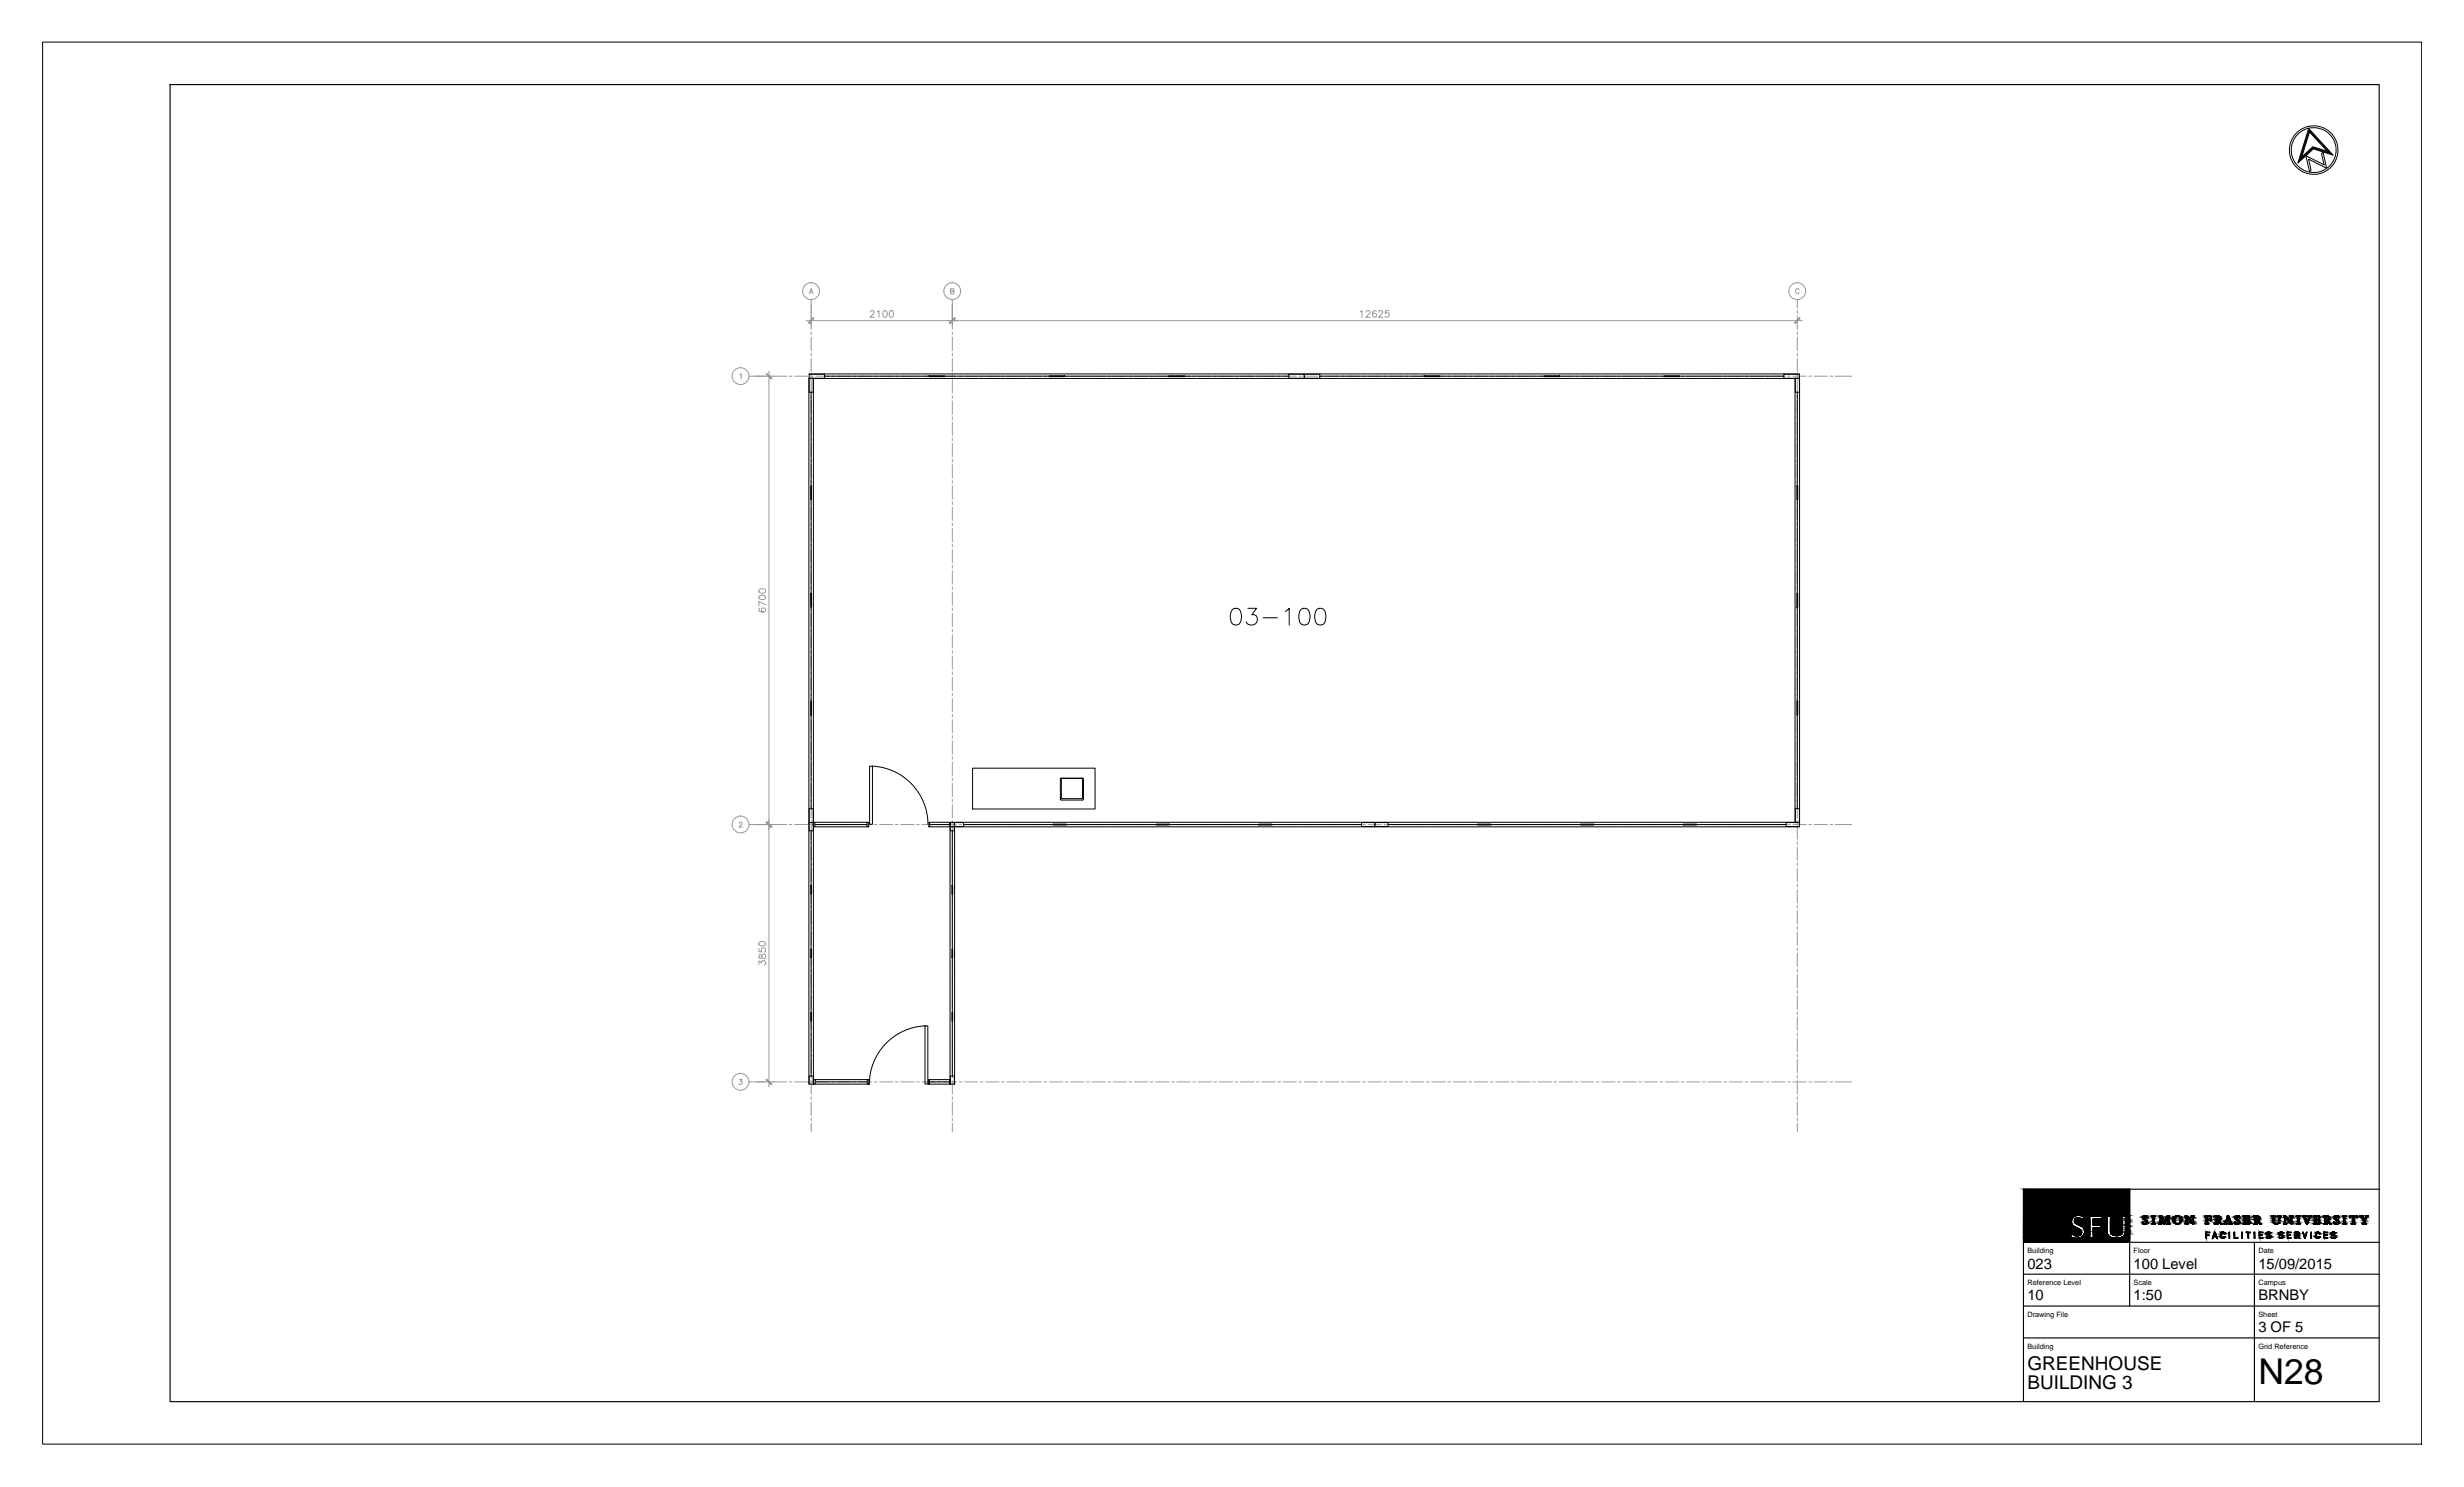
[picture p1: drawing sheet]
<svg xmlns="http://www.w3.org/2000/svg" width="737mm" height="444mm" viewBox="0 0 737 444" stroke-linecap="round" stroke-linejoin="round" font-family="sans-serif">
<defs><g id="words">
<text font-size="10.6" x="675.1" y="413.7">N28</text>
<g font-size="5.7">
<text x="606.1" y="409.5">GREENHOUSE</text>
<text x="606.1" y="415.2">BUILDING 3</text>
</g>
<g font-size="4.4">
<text x="606.1" y="379.2">023</text>
<text x="637.8" y="379.2">100 Level</text>
<text x="675.1" y="379.2">15/09/2015</text>
<text x="606.1" y="388.7">10</text>
<text x="637.8" y="388.7">1:50</text>
<text x="675.1" y="388.7">BRNBY</text>
<text x="675.1" y="398.1">3 OF 5</text>
</g>
<g font-size="2.2">
<text x="606.1" y="374.5">Building</text>
<text x="637.8" y="374.5">Floor</text>
<text x="675.1" y="374.5">Date</text>
<text x="606.1" y="384.1">Reference Level</text>
<text x="637.8" y="384.1">Scale</text>
<text x="675.1" y="384.1">Campus</text>
<text x="606.1" y="393.6">Drawing File</text>
<text x="675.1" y="393.6">Sheet</text>
<text x="606.1" y="403.1">Building</text>
<text x="675.1" y="403.1">Grid Reference</text>
</g>
</g></defs>
<!-- layer: FP023_3|SGRID -->
<g fill="none" stroke="#989898" stroke-width=".3">
<path d="M241.9 87.8l.6-1.5 .6 1.5M242.1 87.3h.8M284.2 87l.9-.1 .1-.3-.3-.3h-.7v1.5l.9-.1 .1-.4-.3-.3M537.8 86.7a.6 .6 0 0 0-.8-.3 .6 .6 0 0 0-.2 .8 .54 .54 0 0 0 .4 .6 .54 .54 0 0 0 .6-.4M221.2 112l.4-.3v1.5M221 246.1l.3-.4 .5 .3-.9 1.2h1M221.1 322.7h.7l-.4 .5a.5 .5 0 0 1 .4 .8 .5 .5 0 0 1-.9-.1"/>
<circle cx="242.5" cy="87" r="2.52"/>
<circle cx="284.7" cy="87" r="2.52"/>
<circle cx="537.3" cy="87" r="2.52"/>
<circle cx="221.4" cy="112.4" r="2.52"/>
<circle cx="221.4" cy="246.5" r="2.52"/>
<circle cx="221.4" cy="323.4" r="2.52"/>
</g>
<!-- layer: FP023_3|SGR -->
<g fill="none" stroke="#989898" stroke-width=".3">
<path d="M242.5 89.5v2.6M242.5 92.9v.8M242.5 94.5v3.9M242.5 99.2v.8M284.7 89.5v2.6M284.7 92.9v.8M284.7 94.5v3.9M284.7 99.2v.8M537.3 89.5v2.6M537.3 92.9v.8M537.3 94.5v3.9M537.3 99.2v.8"/>
<path d="M223.9 112.5h4.9M229.6 112.5h.8M231.2 112.5h4M235.9 112.5h.8M237.5 112.5h4M242.3 112.5h.8M242.5 100.8v4M242.5 105.6v.8M242.5 107.2v3.9M242.5 111.9v.8M242.5 113.5v4M242.5 118.3v.8"/>
<path d="M242.5 119.9v3.9M243.9 112.5h4M248.6 112.5h.8M250.2 112.5h4M255 112.5h.8M256.6 112.5h4M261.3 112.5h.8M262.9 112.5h4M267.7 112.5h.8M269.3 112.5h4M274 112.5h.8M275.6 112.5h4"/>
<path d="M280.4 112.5h.8M282 112.5h4M284.7 100.8v4M284.7 105.6v.8M284.7 107.2v3.9M284.7 111.9v.8M284.7 113.5v4M284.7 118.3v.8M284.7 119.9v3.9M286.7 112.5h.8M288.3 112.5h4M293.1 112.5h.8"/>
<path d="M294.7 112.5h4M299.4 112.5h.8M301 112.5h4M305.8 112.5h.8M307.4 112.5h4M312.1 112.5h.8M313.7 112.5h4M318.5 112.5h.8M320.1 112.5h4M324.8 112.5h.8M326.4 112.5h4M331.2 112.5h.8"/>
<path d="M332.8 112.5h4M337.5 112.5h.8M339.1 112.5h4M343.9 112.5h.8M345.5 112.5h4M350.2 112.5h.8M351.8 112.5h4M356.6 112.5h.8M358.2 112.5h4M362.9 112.5h.8M364.5 112.5h4M369.3 112.5h.8"/>
<path d="M370.9 112.5h4M375.6 112.5h.8M377.2 112.5h4M382 112.5h.8M383.6 112.5h4M388.3 112.5h.8M389.9 112.5h4M394.7 112.5h.8M396.3 112.5h4M401 112.5h.8M402.6 112.5h4M407.4 112.5h.8"/>
<path d="M409 112.5h4M413.7 112.5h.8M415.3 112.5h4M420.1 112.5h.8M421.7 112.5h4M426.4 112.5h.8M428 112.5h4M432.8 112.5h.8M434.4 112.5h4M439.1 112.5h.8M440.7 112.5h4M445.5 112.5h.8"/>
<path d="M447.1 112.5h4M451.8 112.5h.8M453.4 112.5h4M458.2 112.5h.8M459.8 112.5h4M464.5 112.5h.8M466.1 112.5h4M470.9 112.5h.8M472.5 112.5h4M477.2 112.5h.8M478.8 112.5h4M483.6 112.5h.8"/>
<path d="M485.2 112.5h4M489.9 112.5h.8M491.5 112.5h4M496.3 112.5h.8M497.9 112.5h4M502.6 112.5h.8M504.2 112.5h4M509 112.5h.8M510.6 112.5h4M515.3 112.5h.8M516.9 112.5h4M521.7 112.5h.8"/>
<path d="M523.3 112.5h4M528.1 112.5h.7M529.6 112.5h4M534.4 112.5h.8M536 112.5h4M537.3 100.8v4M537.3 105.6v.8M537.3 107.2v3.9M537.3 111.9v.8M537.3 113.5v4M537.3 118.3v.8M537.3 119.9v3.9"/>
<path d="M540.8 112.5h.7M542.3 112.5h4M547.1 112.5h.8M548.7 112.5h4.9M242.5 124.6v.8M242.5 126.2v4M242.5 131v.8M242.5 132.6v3.9M242.5 137.3v.8M242.5 138.9v4M284.7 124.6v.8M284.7 126.2v4"/>
<path d="M284.7 131v.8M284.7 132.6v3.9M284.7 137.3v.8M284.7 138.9v4M537.3 124.6v.8M537.3 126.2v4M537.3 131v.8M537.3 132.6v3.9M537.3 137.3v.8M537.3 138.9v4M242.5 143.7v.8M242.5 145.3v3.9"/>
<path d="M242.5 150v.8M242.5 151.6v4M242.5 156.4v.8M242.5 158v3.9M284.7 143.7v.8M284.7 145.3v3.9M284.7 150v.8M284.7 151.6v4M284.7 156.4v.8M284.7 158v3.9M537.3 143.7v.8M537.3 145.3v3.9"/>
<path d="M537.3 150v.8M537.3 151.6v4M537.3 156.4v.8M537.3 158v3.9M242.5 162.7v.8M242.5 164.3v4M242.5 169.1v.8M242.5 170.7v3.9M242.5 175.4v.8M242.5 177v4M284.7 162.7v.8M284.7 164.3v4"/>
<path d="M284.7 169.1v.8M284.7 170.7v3.9M284.7 175.4v.8M284.7 177v4M537.3 162.7v.8M537.3 164.3v4M537.3 169.1v.8M537.3 170.7v3.9M537.3 175.4v.8M537.3 177v4M242.5 181.8v.8M242.5 183.4v3.9"/>
<path d="M242.5 188.1v.8M242.5 189.7v4M242.5 194.5v.8M242.5 196.1v3.9M284.7 181.8v.8M284.7 183.4v3.9M284.7 188.1v.8M284.7 189.7v4M284.7 194.5v.8M284.7 196.1v3.9M537.3 181.8v.8M537.3 183.4v3.9"/>
<path d="M537.3 188.1v.8M537.3 189.7v4M537.3 194.5v.8M537.3 196.1v3.9M242.5 200.8v.8M242.5 202.4v4M242.5 207.2v.8M242.5 208.8v3.9M242.5 213.5v.8M242.5 215.1v4M242.5 219.9v.8M284.7 200.8v.8"/>
<path d="M284.7 202.4v4M284.7 207.2v.8M284.7 208.8v3.9M284.7 213.5v.8M284.7 215.1v4M284.7 219.9v.8M537.3 200.8v.8M537.3 202.4v4M537.3 207.2v.8M537.3 208.8v3.9M537.3 213.5v.8M537.3 215.1v4"/>
<path d="M537.3 219.9v.8M242.5 221.5v3.9M242.5 226.2v.8M242.5 227.8v4M242.5 232.6v.8M242.5 234.2v3.9M242.5 238.9v.8M284.7 221.5v3.9M284.7 226.2v.8M284.7 227.8v4M284.7 232.6v.8M284.7 234.2v3.9"/>
<path d="M284.7 238.9v.8M537.3 221.5v3.9M537.3 226.2v.8M537.3 227.8v4M537.3 232.6v.8M537.3 234.2v3.9M537.3 238.9v.8M223.9 246.5h4.9M229.6 246.5h.8M231.2 246.5h4M235.9 246.5h.8M237.5 246.5h4"/>
<path d="M242.3 246.5h.8M242.5 240.5v4M242.5 245.3v.8M242.5 246.9v3.9M242.5 251.6v.8M242.5 253.2v4M242.5 258v.8M242.5 259.6v3.9M243.9 246.5h4M248.6 246.5h.8M250.2 246.5h4M255 246.5h.8"/>
<path d="M256.6 246.5h4M261.3 246.5h.8M262.9 246.5h4M267.7 246.5h.8M269.3 246.5h4M274 246.5h.8M275.6 246.5h4M280.4 246.5h.8M282 246.5h4M284.7 240.5v4M284.7 245.3v.8M284.7 246.9v3.9"/>
<path d="M284.7 251.6v.8M284.7 253.2v4M284.7 258v.8M284.7 259.6v3.9M286.7 246.5h.8M288.3 246.5h4M293.1 246.5h.8M294.7 246.5h4M299.4 246.5h.8M301 246.5h4M305.8 246.5h.8M307.4 246.5h4"/>
<path d="M312.1 246.5h.8M313.7 246.5h4M318.5 246.5h.8M320.1 246.5h4M324.8 246.5h.8M326.4 246.5h4M331.2 246.5h.8M332.8 246.5h4M337.5 246.5h.8M339.1 246.5h4M343.9 246.5h.8M345.5 246.5h4"/>
<path d="M350.2 246.5h.8M351.8 246.5h4M356.6 246.5h.8M358.2 246.5h4M362.9 246.5h.8M364.5 246.5h4M369.3 246.5h.8M370.9 246.5h4M375.6 246.5h.8M377.2 246.5h4M382 246.5h.8M383.6 246.5h4"/>
<path d="M388.3 246.5h.8M389.9 246.5h4M394.7 246.5h.8M396.3 246.5h4M401 246.5h.8M402.6 246.5h4M407.4 246.5h.8M409 246.5h4M413.7 246.5h.8M415.3 246.5h4M420.1 246.5h.8M421.7 246.5h4"/>
<path d="M426.4 246.5h.8M428 246.5h4M432.8 246.5h.8M434.4 246.5h4M439.1 246.5h.8M440.7 246.5h4M445.5 246.5h.8M447.1 246.5h4M451.8 246.5h.8M453.4 246.5h4M458.2 246.5h.8M459.8 246.5h4"/>
<path d="M464.5 246.5h.8M466.1 246.5h4M470.9 246.5h.8M472.5 246.5h4M477.2 246.5h.8M478.8 246.5h4M483.6 246.5h.8M485.2 246.5h4M489.9 246.5h.8M491.5 246.5h4M496.3 246.5h.8M497.9 246.5h4"/>
<path d="M502.6 246.5h.8M504.2 246.5h4M509 246.5h.8M510.6 246.5h4M515.3 246.5h.8M516.9 246.5h4M521.7 246.5h.8M523.3 246.5h4M528.1 246.5h.7M529.6 246.5h4M534.4 246.5h.8M536 246.5h4"/>
<path d="M537.3 240.5v4M537.3 245.3v.8M537.3 246.9v3.9M537.3 251.6v.8M537.3 253.2v4M537.3 258v.8M537.3 259.6v3.9M540.8 246.5h.7M542.3 246.5h4M547.1 246.5h.8M548.7 246.5h4.9M242.5 264.3v.8"/>
<path d="M242.5 265.9v4M242.5 270.7v.8M242.5 272.3v3.9M242.5 277v.8M242.5 278.6v4M284.7 264.3v.8M284.7 265.9v4M284.7 270.7v.8M284.7 272.3v3.9M284.7 277v.8M284.7 278.6v4M537.3 264.3v.8"/>
<path d="M537.3 265.9v4M537.3 270.7v.8M537.3 272.3v3.9M537.3 277v.8M537.3 278.6v4M242.5 283.4v.8M242.5 285v3.9M242.5 289.7v.8M242.5 291.3v4M242.5 296.1v.8M242.5 297.7v3.9M284.7 283.4v.8"/>
<path d="M284.7 285v3.9M284.7 289.7v.8M284.7 291.3v4M284.7 296.1v.8M284.7 297.7v3.9M537.3 283.4v.8M537.3 285v3.9M537.3 289.7v.8M537.3 291.3v4M537.3 296.1v.8M537.3 297.7v3.9M242.5 302.4v.8"/>
<path d="M242.5 304v4M242.5 308.8v.8M242.5 310.4v3.9M242.5 315.1v.8M242.5 316.7v4M284.7 302.4v.8M284.7 304v4M284.7 308.8v.8M284.7 310.4v3.9M284.7 315.1v.8M284.7 316.7v4M537.3 302.4v.8"/>
<path d="M537.3 304v4M537.3 308.8v.8M537.3 310.4v3.9M537.3 315.1v.8M537.3 316.7v4M223.9 323.4h4.9M229.6 323.4h.8M231.2 323.4h4M235.9 323.4h.8M237.5 323.4h4M242.3 323.4h.8M242.5 321.5v.8"/>
<path d="M242.5 323.1v3.9M242.5 327.8v.8M242.5 329.4v4M242.5 334.2v.8M242.5 335.8v2.5M243.9 323.4h4M248.6 323.4h.8M250.2 323.4h4M255 323.4h.8M256.6 323.4h4M261.3 323.4h.8M262.9 323.4h4"/>
<path d="M267.7 323.4h.8M269.3 323.4h4M274 323.4h.8M275.6 323.4h4M280.4 323.4h.8M282 323.4h4M284.7 321.5v.8M284.7 323.1v3.9M284.7 327.8v.8M284.7 329.4v4M284.7 334.2v.8M284.7 335.8v2.5"/>
<path d="M286.7 323.4h.8M288.3 323.4h4M293.1 323.4h.8M294.7 323.4h4M299.4 323.4h.8M301 323.4h4M305.8 323.4h.8M307.4 323.4h4M312.1 323.4h.8M313.7 323.4h4M318.5 323.4h.8M320.1 323.4h4"/>
<path d="M324.8 323.4h.8M326.4 323.4h4M331.2 323.4h.8M332.8 323.4h4M337.5 323.4h.8M339.1 323.4h4M343.9 323.4h.8M345.5 323.4h4M350.2 323.4h.8M351.8 323.4h4M356.6 323.4h.8M358.2 323.4h4"/>
<path d="M362.9 323.4h.8M364.5 323.4h4M369.3 323.4h.8M370.9 323.4h4M375.6 323.4h.8M377.2 323.4h4M382 323.4h.8M383.6 323.4h4M388.3 323.4h.8M389.9 323.4h4M394.7 323.4h.8M396.3 323.4h4"/>
<path d="M401 323.4h.8M402.6 323.4h4M407.4 323.4h.8M409 323.4h4M413.7 323.4h.8M415.3 323.4h4M420.1 323.4h.8M421.7 323.4h4M426.4 323.4h.8M428 323.4h4M432.8 323.4h.8M434.4 323.4h4"/>
<path d="M439.1 323.4h.8M440.7 323.4h4M445.5 323.4h.8M447.1 323.4h4M451.8 323.4h.8M453.4 323.4h4M458.2 323.4h.8M459.8 323.4h4M464.5 323.4h.8M466.1 323.4h4M470.9 323.4h.8M472.5 323.4h4"/>
<path d="M477.2 323.4h.8M478.8 323.4h4M483.6 323.4h.8M485.2 323.4h4M489.9 323.4h.8M491.5 323.4h4M496.3 323.4h.8M497.9 323.4h4M502.6 323.4h.8M504.2 323.4h4M509 323.4h.8M510.6 323.4h4"/>
<path d="M515.3 323.4h.8M516.9 323.4h4M521.7 323.4h.8M523.3 323.4h4M528.1 323.4h.7M529.6 323.4h4M534.4 323.4h.8M536 323.4h4M537.3 321.5v.8M537.3 323.1v3.9M537.3 327.8v.8M537.3 329.4v4"/>
<path d="M537.3 334.2v.8M537.3 335.8v2.5M540.8 323.4h.7M542.3 323.4h4M547.1 323.4h.8M548.7 323.4h4.9"/>
</g>
<!-- layer: FP023_3|SGRDI -->
<g fill="none" stroke="#989898" stroke-width=".3">
<path d="M241 95.9h297.8M242.5 91v6.3M260.2 93.3l.4-.4h.5l.2 .3-.1 .4-1.1 1.2h1.3M262.3 93.2l.5-.3v1.9M264.2 92.9a.68 .68 0 0 1 .9 .3l.1 .5a.85 .85 0 0 1-.7 1.1 1.33 1.33 0 0 1-.3-1.9zM266.1 92.9a.68 .68 0 0 1 .9 .3l.1 .5a.85 .85 0 0 1-.7 1.1 1.33 1.33 0 0 1-.3-1.9zM284.7 91v6.3M406.7 93.2l.5-.3v1.9M408.4 93.3l.4-.4h.4l.3 .3-.1 .4-1.1 1.2h1.3M411.4 93.1v-.2a.68 .68 0 0 0-1 .3v1.3a.62 .62 0 0 0 1 .1 .62 .62 0 0 0-.2-.9 .62 .62 0 0 0-.9 .5M412.2 93.3l.4-.4h.4l.3 .3v.4l-1.2 1.2h1.3M415.2 92.9h-1l-.1 .8a.7 .7 0 0 1 1.1 0 .7 .7 0 0 1-.2 1 .7 .7 0 0 1-1-.2"/>
<path d="M225.4 112.5h6M229.9 111v213.9M226.9 178.2l.8-.3a.85 .85 0 0 1 1.2 .8 1.07 1.07 0 0 1-1.1 .6 1.07 1.07 0 0 1-.9-.8zM226.9 176.3l.8-.3a.85 .85 0 0 1 1.2 .8 1.07 1.07 0 0 1-1.1 .6 1.07 1.07 0 0 1-.9-.8zM227.2 181.8l-.3 .1a.64 .64 0 0 0 .3 1h1.4a.62 .62 0 0 0 .1-1 .62 .62 0 0 0-1 .2 .62 .62 0 0 0 .5 .8M228.9 180.8l-2-1v1.4M225.4 246.5h6M226.9 288.3v-1.1l.7 .6a.66 .66 0 0 1 1.1-.5 .66 .66 0 0 1-.2 1.2M226.9 283.5v1l.8 .1a.72 .72 0 0 1 0-1.1 .72 .72 0 0 1 1.1 .1 .72 .72 0 0 1-.3 1.1M226.9 285.4v1h.6a.81 .81 0 0 1 .3-1 .81 .81 0 0 1 1 0l.1 .7-.4 .5-.5-.1-.5-1.1zM226.9 281.7a1.01 1.01 0 0 1 1.3-.4 1.01 1.01 0 0 1 .6 1.2l-.8 .3a.85 .85 0 0 1-1.1-.8zM226.1 323.4h5.3"/>
</g>
<!-- layer: FP023_3 Data|X-REF1 -->
<g fill="#989898" stroke="#989898" stroke-width=".3">
<path d="M229.2 245.6l-.1 .2 1.6 1.4zM229.1 245.8l1.6 1.4-.2 .1z"/>
<path d="M229.1 111.8l1.4 1.5 .2-.2zM229.2 111.6l1.5 1.5-1.6-1.3z"/>
<path d="M243.2 95l-1.3 1.7 1.4-1.5zM243.2 95l-1.3 1.7-.2-.2z"/>
<path d="M283.9 96.5l.1 .2 1.4-1.7zM285.4 95l.1 .2-1.5 1.5z"/>
<path d="M285.4 95l-1.4 1.7 1.5-1.5zM285.4 95l-1.4 1.7-.1-.2z"/>
<path d="M536.5 96.5l.2 .2 1.3-1.7zM538 95l.1 .2-1.4 1.5z"/>
<path d="M229.1 245.8l1.4 1.5 .2-.1zM229.2 245.6l1.5 1.6-1.6-1.4z"/>
<path d="M229.2 322.6l-.1 .2 1.6 1.3zM229.1 322.8l1.6 1.3-.2 .1z"/>
</g>
<!-- layer: FP023_3|AGL -->
<g fill="none" stroke="#000" stroke-width=".3">
<path d="M241.8 113.1h1.4v132.8h-1.4zM241.9 111.8h148v1.3h-148zM241.9 111.9h4.6v1.2h-4.6v4.1h1.2v-4.1M242.5 117.2v28M246.5 112.5h31.2M277.7 112.3h4.7v.3h-4.7zM282.4 112.5h31.2M313.6 112.3h4.6v.3h-4.6zM318.2 112.5h31.2M349.4 112.3h4.7v.3h-4.7zM354.1 112.5h31.2M385.3 111.9h9.2v1.2h-9.2z"/>
<path d="M389.9 111.8h148v1.3h-148zM394.5 112.5h31.2M425.7 112.3h4.7v.3h-4.7zM430.4 112.5h31.2M461.6 112.3h4.6v.3h-4.6zM466.2 112.5h31.3M497.5 112.3h4.6v.3h-4.6zM502.1 112.5h31.2M536.6 113.1h1.4v132.8h-1.4zM537.3 117.2v28M537.9 111.9h-4.6v1.2h4.6v4.1h-1.2v-4.1M242.4 145.2h.2v4.2h-.2z"/>
<path d="M242.5 149.4v28M537.2 145.2h.2v4.2h-.2zM537.3 149.4v28M242.4 177.4h.2v4.1h-.2zM537.2 177.4h.2v4.1h-.2zM242.5 181.5v28.1M537.3 181.5v28.1M242.4 209.6h.2v4.1h-.2zM242.5 213.7v28M537.2 209.6h.2v4.1h-.2zM537.3 213.7v28M241.8 245.9h1.4v78.2h-1.4z"/>
<path d="M241.9 241.7h1.2v6.6h-1.2zM242.5 248.3v16.5M243.1 245.8h16.6v1.4h-16.6zM243.1 245.9h.5v1.2h-.5M243.6 246.5h15.6M259.7 245.9h-.5v1.2h.5M277.7 245.8h6.4v1.4h-6.4zM277.7 245.9h.2v1.2h-.2M277.9 246.5h6M283.9 245.9h4.2v1.2h-4.2zM284 245.9h1.4v78.2h-1.4zM284.1 245.8h126.9v1.4h-126.9z"/>
<path d="M284.1 245.9v2.4h1.2v-2.4M284.7 248.3v16.5M288.1 246.5h26.7M314.8 246.4h4v.2h-4zM318.8 246.5h26.8M345.6 246.4h3.9v.2h-3.9zM349.5 246.5h26.8M376.3 246.4h4v.2h-4zM380.3 246.5h26.7M407 245.9h8v1.2h-8zM411 245.8h126.9v1.4h-126.9zM415 246.5h26.7"/>
<path d="M441.7 246.4h4v.2h-4zM445.7 246.5h26.8M472.5 246.4h4v.2h-4zM476.5 246.5h26.7M503.2 246.4h4v.2h-4zM507.2 246.5h26.8M536.7 245.9v-4.2h1.2v4.2M537.9 245.9h-3.9v1.2h3.9M242.4 264.8h.2v2.5h-.2zM242.5 267.3v16.5M284.6 264.8h.2v2.5h-.2zM284.7 267.3v16.5"/>
<path d="M242.4 283.8h.2v2.4h-.2zM242.5 286.2v16.5M284.6 283.8h.2v2.4h-.2zM284.7 286.2v16.5M242.4 302.7h.2v2.5h-.2zM242.5 305.2v16.5M284.6 302.7h.2v2.5h-.2zM284.7 305.2v16.5M241.9 324.1v-2.4h1.2v2.4M243.2 322.7h16.6v1.4h-16.6zM243.2 322.8h.5v1.2h-.5M243.7 323.4h15.5"/>
<path d="M259.8 322.8h-.6v1.2h.6M277.6 322.7h6.4v1.4h-6.4zM277.6 322.8h.2v1.2h-.2M277.8 323.4h6M284 322.8h-.2v1.2h.2M284.1 324.1v-2.4h1.2v2.4"/>
</g>
<!-- layer: FP023_3|ADO -->
<path d="M260 229h.8v17.4h-.8zM260.8 229a17.5 17.5 0 0 1 16.6 17.5M276.5 306.7a17.5 17.5 0 0 0-16.6 17.4M276.5 306.7h.9v17.3h-.9z" fill="none" stroke="#000" stroke-width=".3"/>
<!-- layer: FP023_3|AFLWD -->
<path d="M290.7 229.6h36.7v12.2h-36.7z" fill="none" stroke="#000" stroke-width=".3"/>
<!-- layer: FP023_3|AFLSP -->
<path d="M317.1 232.6h6.6l.2 .3-.1 6.1-.2 .2-6.5-.1-.2-6.2zM317.6 232.7l-.3 .1-.1 5.6 .4 .3h5.7l.3-.1v-5.6l-.3-.3M317.6 232.7h5.7" fill="none" stroke="#000" stroke-width=".3"/>
<!-- layer: FP023_3 Data|RM$TXT -->
<path d="M368.5 182.1a1.6 1.6 0 0 1 2.4 .7 4 4 0 0 1-.5 3.8 1.6 1.6 0 0 1-2.4-.7 4 4 0 0 1 .5-3.8zM373 181.8h2.7l-1.5 1.9a1.6 1.6 0 0 1 1.7 1.9 1.6 1.6 0 0 1-2.1 1.2l-.8-.2-.4-.7M377.6 184.7h4.2M384.2 182.8l1.2-1v5M389 182.1a1.6 1.6 0 0 1 2.4 .7 4 4 0 0 1-.5 3.8 1.65 1.65 0 0 1-2.4-.7 4.2 4.2 0 0 1 .5-3.8zM393.7 182.1a1.6 1.6 0 0 1 2.4 .7 4 4 0 0 1-.5 3.8 1.6 1.6 0 0 1-2.3-.7 4 4 0 0 1 .4-3.8z" fill="none" stroke="#000" stroke-width=".3"/>
<!-- layer: 0 -->
<g fill="#000" stroke="#000" stroke-width=".3">
<path d="M620.4 365.5h4.4zM620.9 369.5h.2zM621.5 366.2h3.3zM625 370h.4zM625.6 363.4h2.3zM632.5 369.4h.6zM640.6 365.8h.2zM641.1 365.9h.3zM641.1 363.4h.2zM641.1 365.9h.2zM641.4 363.6h.4zM641.6 365.2h.4z"/>
<path d="M641.7 363.9h.2zM645.7 363.6h.6zM647.8 363.6h.8zM650.5 363.5h.9zM650.5 365.9h.9zM650.7 363.4h.5zM651.1 365.8h.4zM653.4 365.7h.6zM655.3 363.6h.5zM659.2 365.9h1.1zM659.3 363.6h1.6zM660.6 364.5h.3z"/>
<path d="M661.9 363.6h.8zM662.1 365.7h.8zM662.1 363.7h.6zM662.6 363.4h.3zM664 365.9h.2zM664.3 370.1h.4zM666.3 365.7h1.1zM666.5 365.1h.4zM668.1 365.8h.2zM668.7 365.9h.2zM668.7 365.9h.3zM668.7 363.4h.1z"/>
<path d="M668.8 364.8h.6zM669.2 365.2h.3zM669.2 363.9h.2zM670.5 365.9h2zM670.8 365.7h1.7zM670.9 365.6h.4zM672 364.6h.3zM672.4 365.4h.1zM673.6 363.6h.8zM673.9 363.7h.5zM674.4 363.4h.3zM674.7 364.7h.5z"/>
<path d="M674.8 364.7h.4zM674.8 364.9h.4zM675 365.4h.5zM675.1 364.6h.4zM678 370.1h.4zM678.1 369.3h.6zM678.1 368.3h.2zM678.3 369.3h.4zM678.3 370h.4zM678.5 369.4h.3zM679.5 363.7h.5zM680 365.9h.9z"/>
<path d="M681.1 365.6h.2zM681.4 369.8h.1zM681.7 370.1h.4zM681.8 368.3h.3zM682 369.3h.5zM682 370h.4zM682.1 368.5h.4zM682.3 369.5h.2zM682.6 365.9h1zM686.1 370.1h.2zM691.8 365.7h1.7zM691.9 363.7h.4z"/>
<path d="M692.7 370.1h.4zM692.9 364.7h.4zM693 370h.3zM693 364.6h.3zM694.5 363.6h.8zM694.8 363.7h.5zM695.3 363.4h.3zM695.6 364.7h.5zM697 369.8h.1zM697.3 370.1h.4zM697.6 369.3h.5zM697.7 370h.3z"/>
<path d="M697.9 369.5h.3zM697.8 365.8h.2zM698.3 365.9h.4zM698.3 363.4h.2zM698.3 365.9h.2zM698.6 363.6h.5zM698.8 365.2h.4zM698.9 363.9h.2zM704.4 363.5h.2zM705.7 363.6h.6zM706.4 365.7h.8zM706.5 364.8h.5z"/>
<path d="M706.5 365.7h.6zM707 364.5h.2zM707.4 363.6h.4z"/>
<path d="M604.9 355.5v7.8h31.8zM604.9 355.5h31.8v7.8z"/>
<path d="M604.9 363.3l16 .1zM604.9 363.3h16.5z"/>
<path d="M604.9 363.4h15.6zM604.9 363.4h16z"/>
<path d="M604.9 363.4v.2h15.2zM604.9 363.4h15.6l-.4 .2z"/>
<path d="M604.9 363.6v.3h14.9zM604.9 363.6h15.2l-.3 .3z"/>
<path d="M604.9 363.9v.3h14.7zM604.9 363.9h14.9l-.2 .3z"/>
<path d="M604.9 364.2v.3h14.5zM604.9 364.2h14.7l-.2 .3z"/>
<path d="M604.9 364.5v.3h14.4zM604.9 364.5h14.5l-.1 .3z"/>
<path d="M604.9 364.8v.4h14.4zM604.9 364.8h14.4v.4z"/>
<path d="M604.9 365.2v.4h14.4zM604.9 365.2h14.4v.4z"/>
<path d="M604.9 365.6v.3h14.6zM604.9 365.6h14.4l.2 .3z"/>
<path d="M604.9 365.9v.4h14.8zM604.9 365.9h14.6l.2 .4z"/>
<path d="M604.9 366.3v.2h15.1zM604.9 366.3h14.8l.3 .2z"/>
<path d="M604.9 366.5v.2h15.5zM604.9 366.5h15.1l.4 .2z"/>
<path d="M604.9 366.7l15.7 .2zM604.9 366.7l15.7 .2z"/>
<path d="M604.9 366.9v.1h16zM604.9 366.9h15.7l.3 .1z"/>
<path d="M604.9 367l16.3 .2zM604.9 367l16.3 .2z"/>
<path d="M604.9 367.2l16.6 .1zM604.9 367.2l16.6 .1z"/>
<path d="M604.9 367.3v.2h16.9zM604.9 367.3h16.6l.3 .2z"/>
<path d="M604.9 367.5l17.1 .1zM604.9 367.5l17.1 .1z"/>
<path d="M604.9 367.6v.2h17.2zM604.9 367.6h17.1l.1 .2z"/>
<path d="M604.9 367.8l17.3 .1zM604.9 367.8l17.3 .1z"/>
<path d="M604.9 367.9v.2h17.4zM604.9 367.9h17.3l.1 .2z"/>
<path d="M604.9 368.1v.2h17.4zM604.9 368.1h17.4v.2z"/>
<path d="M604.9 368.3h17.4zM604.9 368.3h17.4z"/>
<path d="M604.9 368.3l17.4 .1zM604.9 368.3h17.4z"/>
<path d="M604.9 368.4v.2h17.4zM604.9 368.4h17.4v.2z"/>
<path d="M604.9 368.6v.1h17.3zM604.9 368.6h17.4l-.1 .1z"/>
<path d="M604.9 368.7l14.4 .1zM604.9 368.7l14.4 .1z"/>
<path d="M604.9 368.8v.2h14.3zM604.9 368.8h14.4l-.1 .2z"/>
<path d="M604.9 369v.3h14.3zM604.9 369h14.3v.3z"/>
<path d="M604.9 369.3v.2h14.2zM604.9 369.3h14.3l-.1 .2z"/>
<path d="M604.9 369.5v.3h14.1zM604.9 369.5h14.2l-.1 .3z"/>
<path d="M604.9 369.8l14.4 .1zM604.9 369.8l14.4 .1z"/>
<path d="M604.9 369.9l14.6 .1zM604.9 369.9l14.6 .1z"/>
<path d="M604.9 370h14.9zM604.9 370h14.9z"/>
<path d="M604.9 370l15.2 .1zM604.9 370l15.2 .1z"/>
<path d="M604.9 370.1h15.5zM604.9 370.1h15.5z"/>
<path d="M604.9 370.1l15.9 .1zM604.9 370.1l15.9 .1z"/>
<path d="M604.9 370.2v1.2h31.8zM604.9 370.2h31.8v1.2z"/>
<path d="M619.3 368.7l2.9 .1zM619.3 368.7l2.9 .1z"/>
<path d="M619.3 368.8l2.9 .1zM619.3 368.8h2.9z"/>
<path d="M619.5 368.9h2.7zM619.5 368.9h2.7z"/>
<path d="M619.5 368.9l2.5 .1zM619.5 368.9h2.7z"/>
<path d="M619.6 369l2.4 .2zM619.6 369h2.4z"/>
<path d="M619.8 369.2h2zM619.8 369.2h2.2z"/>
<path d="M620.2 364.5l-.1 .2h4.7zM620.2 364.5h4.6v.2z"/>
<path d="M620.1 364.7v.2h4.7zM620.1 364.7h4.7v.2z"/>
<path d="M620.1 364.9l4.7 .1zM620.1 364.9l4.7 .1z"/>
<path d="M620.1 365l4.7 .1zM620.1 365l4.7 .1z"/>
<path d="M620.1 365.1h4.7zM620.1 365.1h4.7z"/>
<path d="M620.2 364.5h2.4zM620.3 364.5h2.3z"/>
<path d="M620.2 364.5h2.5zM620.2 364.5h2.5z"/>
<path d="M620.2 365.1l4.6 .2zM620.2 365.1l4.6 .2z"/>
<path d="M620.3 364.4l2.3 .1zM620.3 364.4l2.3 .1z"/>
<path d="M619.9 369.2l1.8 .1zM619.9 369.2h1.9z"/>
<path d="M620.4 364.3l-.1 .1h2.1zM620.4 364.3l2 .1z"/>
<path d="M620.2 365.3l.1 .1h4.5zM620.2 365.3h4.6v.1z"/>
<path d="M620.3 365.4h4.5zM620.3 365.4h4.5z"/>
<path d="M620.3 369.3l1.2 .1zM620.3 369.3h1.4z"/>
<path d="M620.4 364.3h1.8zM620.4 364.3h1.8z"/>
<path d="M620.4 365.5h4.4zM620.3 365.4l4.5 .1zM620.3 365.4l4.5 .1z"/>
<path d="M620.4 365.5l4.4 .1zM620.4 365.5l4.4 .1z"/>
<path d="M620.4 364.3h1.8l-1.6-.2zM620.6 364.1l1.6 .2z"/>
<path d="M620.4 365.6h4.4zM620.4 365.6h4.4z"/>
<path d="M620.5 365.6l4.3 .1zM620.5 365.6l4.3 .1z"/>
<path d="M620.5 365.7l4.3 .1zM620.5 365.7l4.3 .1z"/>
<path d="M620.3 369.4l1 .1zM620.3 369.4h1.2z"/>
<path d="M620.7 369.5h.5zM620.7 369.5h.6z"/>
<path d="M620.8 370.2h15.9zM620.9 370.1l15.8 .1z"/>
<path d="M620.7 365.8l4.1 .1zM620.7 365.8l4.1 .1z"/>
<path d="M620.8 365.9h4zM620.8 365.9h4z"/>
<path d="M620.7 369.5h.4zM620.7 369.5h.5z"/>
<path d="M620.9 364h.4zM621 364h.3z"/>
<path d="M620.9 370.1h15.8zM621 370.1h15.7z"/>
<path d="M621 364h.3zM621.1 364h.2z"/>
<path d="M621 370.1h11.7zM621.1 370.1h11.6z"/>
<path d="M620.9 365.9l3.9 .1zM620.9 365.9l3.9 .1z"/>
<path d="M621.1 370.1h11.2zM621.3 370.1h11z"/>
<path d="M621.1 366l3.7 .1zM621.1 366l3.7 .1z"/>
<path d="M621.3 370.1h10.7zM621.4 370.1h10.6z"/>
<path d="M621.4 370.1h10.6zM621.5 370l10.5 .1z"/>
<path d="M621.5 366.2h3.3zM621.2 366.1l3.6 .1zM621.2 366.1l3.6 .1z"/>
<path d="M621.5 370h4.3zM621.6 370h4.2z"/>
<path d="M621.6 370h3.1zM622 370h2.7z"/>
<path d="M621.6 370h3.1zM621.6 370h3.1z"/>
<path d="M620.6 364.1h1.2zM620.6 364.1h1.2zM620.6 364.1h1.2zM620.9 364l.9 .1z"/>
<path d="M621.5 366.2l.3 .2h3zM621.5 366.2h3.3v.2z"/>
<path d="M621.4 363.3l15.3 .1zM621.4 363.3l15.3 .1z"/>
<path d="M622 370h2.7l-2.4-.2zM622.3 369.8h2.4v.2z"/>
<path d="M621.9 363.4h14.8zM621.9 363.4h14.8z"/>
<path d="M622 363.4h6.1zM622 363.4h6.3z"/>
<path d="M622.1 363.4h2.6zM622.1 363.4h2.6z"/>
<path d="M622.3 369.8h2.4zM622.4 369.7h2.3z"/>
<path d="M622.1 363.4h2.6zM622.1 363.4h2.6z"/>
<path d="M622.4 369.7h2.3l-2.1-.2zM622.6 369.5h2.1v.2z"/>
<path d="M622.3 366.6l.3 .2h2.2zM622.3 366.6h2.5v.2z"/>
<path d="M622.6 369.5h2.1l-1.9-.2zM622.8 369.3h1.9v.2z"/>
<path d="M622.3 363.4l2.4 .1zM622.3 363.4l2.4 .1z"/>
<path d="M622.7 364.3v.2h2.1zM622.7 364.3h2l.1 .2z"/>
<path d="M622.7 364.5h2.1zM622.7 364.5h2.1z"/>
<path d="M622.8 364l-.1 .3h2zM622.8 364h1.9v.3z"/>
<path d="M622.9 369.1l-.1 .2h1.9zM622.9 369.1h1.9l-.1 .2z"/>
<path d="M622.8 369.3h1.9zM622.8 369.3h1.9z"/>
<path d="M622.6 363.5l2.1 .1zM622.6 363.5l2.1 .1z"/>
<path d="M622.9 363.9l1.8 .1zM622.9 363.9l1.8 .1z"/>
<path d="M622.9 363.8l1.8 .1zM622.9 363.8l1.8 .1z"/>
<path d="M623 363.7l-.1 .1h1.8zM623 363.7h1.7v.1z"/>
<path d="M622.9 369l1.9 .1zM622.9 369l1.9 .1z"/>
<path d="M623 368.9l1.8 .1zM623 368.9l1.8 .1z"/>
<path d="M622.8 363.6l1.9 .1zM622.8 363.6l1.9 .1z"/>
<path d="M623 363.7h1.7zM623 363.7h1.7z"/>
<path d="M622.8 367l.2 .3h1.8zM622.8 367h2v.3z"/>
<path d="M623.1 368.7l-.1 .2h1.8zM623.1 368.7h1.7v.2z"/>
<path d="M623 367.3l1.8 .1zM623 367.3l1.8 .1z"/>
<path d="M623 367.4h1.8zM623 367.4h1.8z"/>
<path d="M623.1 368.6l1.7 .1zM623.1 368.6l1.7 .1z"/>
<path d="M623.1 367.4v.2h1.7zM623.1 367.4h1.7v.2z"/>
<path d="M623.1 368.4v.2h1.7zM623.1 368.4h1.7v.2z"/>
<path d="M623.1 367.6h1.7zM623.1 367.6h1.7z"/>
<path d="M623.1 367.6l1.7 .1zM623.1 367.6l1.7 .1z"/>
<path d="M623.1 367.7h1.7zM623.1 367.7h1.7z"/>
<path d="M623.2 368.2l-.1 .2h1.7zM623.2 368.2h1.6v.2z"/>
<path d="M623.1 367.7l.1 .4h1.6zM623.1 367.7h1.7v.4z"/>
<path d="M623.2 368.1l1.6 .1zM623.2 368.1l1.6 .1z"/>
<path d="M624.7 370h1zM624.7 370h1z"/>
<path d="M624.7 363.4h3.4zM624.7 363.4h3.4z"/>
<path d="M624.7 370h.9zM624.9 370h.7z"/>
<path d="M620.1 365h4.7zM620.1 365h4.7zM620.1 365h4.7zM620.1 365h4.7z"/>
<path d="M622.3 366.6h2.5zM622.3 366.6h2.5zM621.8 366.4l.5 .2h2.5zM621.8 366.4h3v.2z"/>
<path d="M622.8 367h2zM622.8 367h2zM622.6 366.8l.2 .2h2zM622.6 366.8h2.2v.2z"/>
<path d="M624.7 363.4h3.4zM624.7 363.4h3.4z"/>
<path d="M624.9 370h.5zM625 370h.4z"/>
<path d="M625 363.4h3zM625 363.4h3.1z"/>
<path d="M625.3 363.4h2.6zM625.3 363.4h2.6z"/>
<path d="M625.7 364.5l4.2 .1zM625.7 364.5l4.2 .1z"/>
<path d="M625.7 364.7l4.2 .1zM625.7 364.7l4.2 .1z"/>
<path d="M625.7 364.8h4.2zM625.7 364.8h4.2z"/>
<path d="M625.7 364.8l4.2 .2zM625.7 364.8l4.2 .2z"/>
<path d="M625.7 365v.1h4.2zM625.7 365h4.2v.1z"/>
<path d="M625.7 365.1l4.2 .1zM625.7 365.1l4.2 .1z"/>
<path d="M625.7 365.2l4.2 .1zM625.7 365.2l4.2 .1z"/>
<path d="M625.7 365.3v.3h4.2zM625.7 365.3h4.2v.3z"/>
<path d="M625.7 365.6h4.2zM625.7 365.6h4.2z"/>
<path d="M625.7 365.6l4.2 .1zM625.7 365.6l4.2 .1z"/>
<path d="M625.7 365.7l4.2 .1zM625.7 365.7l4.2 .1z"/>
<path d="M625.7 365.8l4.2 .1zM625.7 365.8l4.2 .1z"/>
<path d="M625.7 365.9h4.2zM625.7 365.9h4.2z"/>
<path d="M625.7 365.9l4.2 .1zM625.7 365.9l4.2 .1z"/>
<path d="M625.7 366l4.2 .1zM625.7 366l4.2 .1z"/>
<path d="M625.7 366.1l2.2 .1zM625.7 366.1h2.4z"/>
<path d="M625.7 366.2h2.1zM625.7 366.2h2.2z"/>
<path d="M625.7 366.2h1.2zM625.7 366.2h1.5z"/>
<path d="M625.7 367h1.6zM625.7 367h1.6z"/>
<path d="M625.7 367l2.1 .1zM625.7 367l2.1 .1z"/>
<path d="M625.7 367.1h2.4zM625.7 367.1h2.4z"/>
<path d="M625.7 367.1h4.2zM625.7 367.1h4.2z"/>
<path d="M625.7 367.1l4.2 .1zM625.7 367.1l4.2 .1z"/>
<path d="M625.7 367.2v.2h4.2zM625.7 367.2h4.2v.2z"/>
<path d="M625.7 367.4l4.2 .1zM625.7 367.4l4.2 .1z"/>
<path d="M625.7 367.6v.1h4.2zM625.7 367.6h4.2v.1z"/>
<path d="M625.7 367.7l4.2 .1zM625.7 367.7l4.2 .1z"/>
<path d="M625.7 367.8h4.2zM625.7 367.8h4.2z"/>
<path d="M625.7 367.8l4.2 .1zM625.7 367.8l4.2 .1z"/>
<path d="M625.7 367.9v.2h4.2zM625.7 367.9h4.2v.2z"/>
<path d="M625.7 368.1l4.2 .2zM625.7 368.1l4.2 .2z"/>
<path d="M625.7 368.3l4.2 .1zM625.7 368.3l4.2 .1z"/>
<path d="M625.7 368.4v.1h4.3zM625.7 368.4h4.2l.1 .1z"/>
<path d="M625.7 368.5l4.3 .1zM625.7 368.5l4.3 .1z"/>
<path d="M625.7 368.6v.2h4.3zM625.7 368.6h4.3v.2z"/>
<path d="M625.7 368.8l4.3 .1zM625.7 368.8l4.3 .1z"/>
<path d="M625.7 368.9v.2h4.5zM625.7 368.9h4.3l.2 .2z"/>
<path d="M625.7 369.1h4.5zM625.7 369.1h4.5z"/>
<path d="M625.6 363.4h2.3zM625.4 363.4h2.5zM625.4 363.4h2.5z"/>
<path d="M625.8 364.3h2.3zM625.8 364.3h2.3z"/>
<path d="M625.7 369.1l.1 .3h4.6zM625.7 369.1h4.5l.2 .3z"/>
<path d="M625.8 369.4l4.8 .1zM625.8 369.4l4.8 .1z"/>
<path d="M625.8 369.5v.2h5zM625.8 369.5h4.8l.2 .2z"/>
<path d="M625.8 369.7l5.1 .1zM625.8 369.7l5.1 .1z"/>
<path d="M625.8 369.8v.1h5.3zM625.8 369.8h5.1l.2 .1z"/>
<path d="M625.8 369.9l5.7 .1zM625.8 369.9l5.7 .1z"/>
<path d="M625.8 363.4h2zM625.8 363.4h2.1z"/>
<path d="M625.9 363.4h1.7zM625.9 363.4h1.9z"/>
<path d="M626.4 363.4h1.2zM626.4 363.4h1.2z"/>
<path d="M626.5 363.4h1zM626.5 363.4h1.1z"/>
<path d="M625.8 364.3h1.2zM625.8 364.3h1.2z"/>
<path d="M625.7 366.2h1.5zM625.7 366.2h1.8z"/>
<path d="M625.8 364.3h1.5zM625.8 364.3h1.5z"/>
<path d="M625.7 366.2h1.8zM625.7 366.2h2.1z"/>
<path d="M625.7 367h1.8zM625.7 367h1.8z"/>
<path d="M625.7 367h2zM625.7 367h2z"/>
<path d="M625.8 364.3h2.1zM625.8 364.3h2.1zM625.8 364.3h2.1zM625.8 364.3h2.1z"/>
<path d="M625.3 363.4h2.6zM625.3 363.4h2.6zM625.3 363.4h2.6zM625.3 363.4h2.7z"/>
<path d="M625 363.4h3.1zM625 363.4h3.1zM624.8 363.4h3.3zM624.8 363.4h3.3z"/>
<path d="M628.1 366.1v.2h1.8zM628.1 366.1h1.8v.2z"/>
<path d="M628.1 366.3l1.8 .1zM628.1 366.3l1.8 .1z"/>
<path d="M628.1 366.4l1.8 .1zM628.1 366.4l1.8 .1z"/>
<path d="M628.1 366.5v.1h1.8zM628.1 366.5h1.8v.1z"/>
<path d="M628.1 366.6v.2h1.8zM628.1 366.6h1.8v.2z"/>
<path d="M628.1 366.8h1.8zM628.1 366.8h1.8z"/>
<path d="M628.1 366.8v.3h1.8zM628.1 366.8h1.8v.3z"/>
<path d="M628.1 367.1h1.8zM628.1 367.1h1.8z"/>
<path d="M625.8 364.3h2.4zM625.8 364.3h2.4z"/>
<path d="M628.3 363.4v.1h1.6zM628.3 363.4h1.5l.1 .1z"/>
<path d="M628.3 363.5l1.6 .1zM628.3 363.5l1.6 .1z"/>
<path d="M628.3 363.6l1.6 .1zM628.3 363.6l1.6 .1z"/>
<path d="M628.3 363.7v.1h1.6zM628.3 363.7h1.6v.1z"/>
<path d="M628.3 363.8l1.6 .1zM628.3 363.8l1.6 .1z"/>
<path d="M628.3 363.9v.2h1.6zM628.3 363.9h1.6v.2z"/>
<path d="M628.3 364.2l1.6 .1zM628.3 364.2l1.6 .1z"/>
<path d="M628.3 364.3h1.6zM628.3 364.3h1.6z"/>
<path d="M628.3 364.3h1.6zM628.3 364.3h1.6z"/>
<path d="M625.8 364.3h2.5zM625.8 364.3h2.5z"/>
<path d="M629.8 363.4h6.9zM629.8 363.4h6.9z"/>
<path d="M628.3 364.2h1.6zM628.3 364.2h1.6zM628.3 364.1l1.6 .1zM628.3 364.1l1.6 .1z"/>
<path d="M625.7 364.5h4.2zM625.7 364.5h4.2zM625.8 364.3l4.1 .2zM625.8 364.3l4.1 .2z"/>
<path d="M625.7 364.6h4.2zM625.7 364.6h4.2zM625.7 364.6h4.2zM625.7 364.6h4.2z"/>
<path d="M625.7 364.7h4.2zM625.7 364.7h4.2zM625.7 364.6l4.2 .1zM625.7 364.6l4.2 .1z"/>
<path d="M625.7 364.7h4.2zM625.7 364.7h4.2zM625.7 364.7h4.2zM625.7 364.7h4.2z"/>
<path d="M625.7 365.2h4.2zM625.7 365.2h4.2zM625.7 365.2h4.2zM625.7 365.2h4.2zM625.7 365.2h4.2zM625.7 365.2h4.2z"/>
<path d="M625.7 367.6h4.2zM625.7 367.6h4.2zM625.7 367.5l4.2 .1zM625.7 367.5l4.2 .1z"/>
<path d="M629.9 363.4h1zM629.9 363.4h1.1z"/>
<path d="M630 363.4h.7zM630 363.4h.9z"/>
<path d="M630.2 363.4h.4zM630.2 363.4h.5z"/>
<path d="M630.3 363.4h.1zM630.3 363.4h.3z"/>
<path d="M630.9 363.8v.4h3.6zM630.9 363.8h3.6v.4z"/>
<path d="M630.9 364.2l3.6 .1zM630.9 364.2l3.6 .1z"/>
<path d="M630.9 364.3h3.6zM630.9 364.3h3.6z"/>
<path d="M630.9 364.3l3.6 .1zM630.9 364.3l3.6 .1z"/>
<path d="M630.9 364.4v.4h3.6zM630.9 364.4h3.6v.4z"/>
<path d="M630.9 364.8h3.6zM630.9 364.8h3.6z"/>
<path d="M630.9 364.8v.3h3.6zM630.9 364.8h3.6v.3z"/>
<path d="M630.9 365.1v.2h3.6zM630.9 365.1h3.6v.2z"/>
<path d="M630.9 365.3h3.6zM630.9 365.3h3.6z"/>
<path d="M630.9 365.3l3.6 .1zM630.9 365.3l3.6 .1z"/>
<path d="M630.9 365.4v.2h3.6zM630.9 365.4h3.6v.2z"/>
<path d="M630.9 365.6h3.6zM630.9 365.6h3.6z"/>
<path d="M630.9 365.6h3.6zM630.9 365.6h3.6z"/>
<path d="M630.9 365.6v.2h3.6zM630.9 365.6h3.6v.2z"/>
<path d="M630.9 365.8l3.6 .1zM630.9 365.8l3.6 .1z"/>
<path d="M630.9 365.9l3.6 .2zM630.9 365.9l3.6 .2z"/>
<path d="M630.9 366.1v.2h3.6zM630.9 366.1h3.6v.2z"/>
<path d="M630.9 366.3l3.6 .1zM630.9 366.3l3.6 .1z"/>
<path d="M630.9 366.4v.2h3.6zM630.9 366.4h3.6v.2z"/>
<path d="M630.9 366.6l3.6 .1zM630.9 366.6l3.6 .1z"/>
<path d="M630.9 366.7v.2h3.6zM630.9 366.7h3.6v.2z"/>
<path d="M630.9 366.9l3.6 .1zM630.9 366.9l3.6 .1z"/>
<path d="M630.9 367h3.6zM630.9 367h3.6z"/>
<path d="M630.9 367l3.6 .1zM630.9 367l3.6 .1z"/>
<path d="M630.9 367.1l3.6 .1zM630.9 367.1l3.6 .1z"/>
<path d="M630.9 367.2l3.6 .1zM630.9 367.2l3.6 .1z"/>
<path d="M630.9 367.3h3.6zM630.9 367.3h3.6z"/>
<path d="M630.9 367.3v.2h3.6zM630.9 367.3h3.6v.2z"/>
<path d="M630.9 367.5v.2h3.6zM630.9 367.5h3.6v.2z"/>
<path d="M630.9 367.7l3.6 .1zM630.9 367.7l3.6 .1z"/>
<path d="M630.9 367.8l3.6 .1zM630.9 367.8l3.6 .1z"/>
<path d="M630.9 367.9l3.6 .2zM630.9 367.9l3.6 .2z"/>
<path d="M630.9 368.1h3.6zM630.9 368.1h3.6z"/>
<path d="M630.9 368.1l3.6 .1zM630.9 368.1l3.6 .1z"/>
<path d="M630.9 363.7h3.5zM631 363.6l3.4 .1z"/>
<path d="M630.9 363.7l3.6 .1zM630.9 363.7l3.6 .1z"/>
<path d="M630.9 363.8h3.6zM630.9 363.8h3.6z"/>
<path d="M630.9 368.2l3.6 .1zM630.9 368.2l3.6 .1z"/>
<path d="M631 363.4h3.4zM631 363.4h3.4z"/>
<path d="M631 363.4v.2h3.4zM631 363.4h3.4v.2z"/>
<path d="M630.9 368.3l.1 .2h3.4zM630.9 368.3h3.6l-.1 .2z"/>
<path d="M631 368.5l3.4 .1zM631 368.5h3.4z"/>
<path d="M631 368.6l.1 .2h3.2zM631 368.6h3.4l-.1 .2z"/>
<path d="M631.1 368.8l3.1 .1zM631.1 368.8h3.2z"/>
<path d="M631.2 368.9h3zM631.2 368.9h3z"/>
<path d="M631.2 368.9l2.8 .1zM631.2 368.9h3z"/>
<path d="M631.4 369l2.5 .1zM631.4 369h2.6z"/>
<path d="M625.8 370h5.8zM625.8 370h5.8z"/>
<path d="M625.8 370h5.9zM625.8 370h5.9z"/>
<path d="M631.5 369.1l2.2 .1zM631.5 369.1h2.4z"/>
<path d="M631.7 369.2h1.9zM631.7 369.2h2z"/>
<path d="M631.8 369.2l1.5 .1zM631.8 369.2h1.8z"/>
<path d="M632.1 369.3h1.1zM632.1 369.3h1.2z"/>
<path d="M632.2 369.3l.9 .1zM632.2 369.3h1z"/>
<path d="M632.5 369.4h.3zM632.6 369.4h.2z"/>
<path d="M632.7 370.1h4zM632.8 370.1h3.9z"/>
<path d="M632.8 370.1h3.9zM633.3 370.1h3.4z"/>
<path d="M633.3 370.1h3.4zM633.7 370l3 .1z"/>
<path d="M633.7 370h3l-2.5-.1zM634.2 369.9h2.5v.1z"/>
<path d="M634.2 369.9h2.5l-2.2-.2zM634.5 369.7h2.2v.2z"/>
<path d="M634.5 369.7h2.2l-1.9-.2zM634.8 369.5h1.9v.2z"/>
<path d="M634.4 363.4h.7zM634.4 363.4h1z"/>
<path d="M635 369.3l-.2 .2h1.9zM635 369.3h1.7v.2z"/>
<path d="M635.1 369.1l-.1 .2h1.7zM635.1 369.1h1.6v.2z"/>
<path d="M635.2 368.8l-.1 .3h1.6zM635.2 368.8h1.5v.3z"/>
<path d="M634.7 363.4h.4zM634.7 363.4h.2z"/>
<path d="M635.3 368.5l-.1 .3h1.5zM635.3 368.5h1.4v.3z"/>
<path d="M635.3 368.1v.4h1.4zM635.3 368.1h1.4v.4z"/>
<path d="M635.4 367.7l-.1 .4h1.4zM635.4 367.7h1.3v.4z"/>
<path d="M635.4 363.7l1.3 .1zM635.4 363.7l1.3 .1z"/>
<path d="M635.4 363.8v.2h1.3zM635.4 363.8h1.3v.2z"/>
<path d="M635.4 364v.3h1.3zM635.4 364h1.3v.3z"/>
<path d="M635.4 364.3v.3h1.3zM635.4 364.3h1.3v.3z"/>
<path d="M635.4 364.6v.3h1.3zM635.4 364.6h1.3v.3z"/>
<path d="M635.4 364.9v.3h1.3zM635.4 364.9h1.3v.3z"/>
<path d="M635.4 365.2v.2h1.3zM635.4 365.2h1.3v.2z"/>
<path d="M635.4 365.4v.2h1.3zM635.4 365.4h1.3v.2z"/>
<path d="M635.4 365.6h1.3zM635.4 365.6h1.3z"/>
<path d="M635.4 365.6v.2h1.3zM635.4 365.6h1.3v.2z"/>
<path d="M635.4 365.8v.3h1.3zM635.4 365.8h1.3v.3z"/>
<path d="M635.4 366.1v.3h1.3zM635.4 366.1h1.3v.3z"/>
<path d="M635.4 366.4v.3h1.3zM635.4 366.4h1.3v.3z"/>
<path d="M635.4 366.7v.2h1.3zM635.4 366.7h1.3v.2z"/>
<path d="M635.4 366.9v.2h1.3zM635.4 366.9h1.3v.2z"/>
<path d="M635.4 367.1h1.3zM635.4 367.1h1.3z"/>
<path d="M635.4 367.1v.6h1.3zM635.4 367.1h1.3v.6z"/>
<path d="M635.4 363.4v.2h1.3zM635.4 363.4h1.3v.2z"/>
<path d="M635.4 363.6l1.3 .1zM635.4 363.6l1.3 .1z"/>
<path d="M640.5 364h.4zM640.5 364h.4z"/>
<path d="M640.5 364l.4 .1zM640.5 364l.4 .1z"/>
<path d="M640.6 363.8l.2 .1zM640.6 363.8h.3z"/>
<path d="M640.5 364.1l.5 .1zM640.5 364.1l.5 .1z"/>
<path d="M640.5 365.4l.3 .2zM640.5 365.4l.3 .2z"/>
<path d="M640.5 365.6h.3zM640.5 365.6h.3z"/>
<path d="M640.5 365.6l.4 .1zM640.5 365.6l.4 .1z"/>
<path d="M640.6 363.7l.3 .1zM640.6 363.7l.3 .1z"/>
<path d="M640.5 364.2l.6 .1zM640.5 364.2l.6 .1z"/>
<path d="M640.6 364.3h.6zM640.6 364.3h.6z"/>
<path d="M640.5 365.7l.6 .1zM640.5 365.7l.6 .1z"/>
<path d="M640.6 365.8h.6zM640.6 365.8h.6z"/>
<path d="M640.6 365.8h1.1zM640.6 365.8h1.1zM640.6 365.8h1.1zM640.6 365.8h1.1z"/>
<path d="M640.6 363.7h.3zM640.7 363.6h.3z"/>
<path d="M640.7 363.6h.3zM640.8 363.6h.3z"/>
<path d="M640.6 364.3l.7 .1zM640.6 364.3l.7 .1z"/>
<path d="M640.5 365.3l.2 .1zM640.5 365.3l.2 .1z"/>
<path d="M640.7 364.4l.7 .1zM640.7 364.4l.7 .1z"/>
<path d="M640.8 363.6h.3zM640.8 363.5h.4z"/>
<path d="M640.7 364.5h.7zM640.7 364.5h.7z"/>
<path d="M640.8 363.5h1zM640.8 363.5h1z"/>
<path d="M640.8 364.5h.7zM640.8 364.5h.7z"/>
<path d="M640.8 365.8h.8zM640.8 365.8h.9z"/>
<path d="M640.8 365.8h.8zM640.8 365.8h.8zM640.8 365.8h.8zM640.8 365.8h.8zM640.8 365.8h.8zM640.8 365.8h.8z"/>
<path d="M640.8 363.5h.8zM640.9 363.5h.7z"/>
<path d="M640.5 364h.3zM640.5 364h.3zM640.5 363.9l.3 .1zM640.5 363.9l.3 .1z"/>
<path d="M640.8 364.5h.8zM640.8 364.5h.8z"/>
<path d="M640.9 363.5h.6zM641 363.4l.5 .1z"/>
<path d="M640.8 364.5l.8 .1zM640.8 364.5l.8 .1z"/>
<path d="M640.8 365.8l.8 .1zM640.8 365.8h.8z"/>
<path d="M640.5 365.7h.5zM640.5 365.7h.5z"/>
<path d="M640.9 364.6l.8 .1zM640.9 364.6l.8 .1z"/>
<path d="M640.9 365.9h.6zM640.9 365.9h.7z"/>
<path d="M641.1 364.7l.7 .1zM641.1 364.7l.7 .1z"/>
<path d="M641.2 365.8h.5zM641.4 365.8h.3z"/>
<path d="M640.6 365.8h.6zM640.6 365.8h.6z"/>
<path d="M641.2 363.5h.6zM641.2 363.5h.6z"/>
<path d="M641 363.4h.4zM641 363.4h.4zM641 363.4h.4zM641.1 363.4h.3z"/>
<path d="M641.4 363.6h.4zM641.3 363.5l.5 .1zM641.3 363.5l.5 .1z"/>
<path d="M641.3 364.8l.6 .2zM641.3 364.8l.6 .2z"/>
<path d="M641.4 365.8h.3zM641.6 365.7h.2z"/>
<path d="M641.1 365.9h.3zM641.1 365.9h.4z"/>
<path d="M641.4 365h.5zM641.4 365h.5z"/>
<path d="M641.4 363.6l.5 .1zM641.4 363.6l.5 .1z"/>
<path d="M641.5 365l.5 .1zM641.5 365l.5 .1z"/>
<path d="M640.8 363.5h.8zM640.8 363.5h.8zM640.8 363.5h.8zM640.8 363.5h.8z"/>
<path d="M641.5 363.7l.4 .1zM641.5 363.7l.4 .1z"/>
<path d="M641.6 365.2h.4zM641.6 365.1l.4 .1zM641.6 365.1l.4 .1z"/>
<path d="M641.7 365.5l.2 .1zM641.7 365.5l.2 .1z"/>
<path d="M641.6 365.6h.3zM641.6 365.6h.3z"/>
<path d="M640.8 363.5h.9zM640.8 363.5h.9z"/>
<path d="M641.6 365.2l.4 .1zM641.6 365.2l.4 .1z"/>
<path d="M641.7 365.3l.3 .1zM641.7 365.3l.3 .1z"/>
<path d="M641.7 365.4l.2 .1zM641.7 365.4h.3z"/>
<path d="M641.7 363.9h.2zM641.6 363.8l.3 .1zM641.6 363.8l.3 .1z"/>
<path d="M641.7 363.9l.2 .1zM641.7 363.9l.2 .1z"/>
<path d="M641.6 365.7h.2zM641.6 365.7h.2zM641.6 365.7h.2zM641.6 365.6h.3z"/>
<path d="M641.3 364.8h.6zM641.3 364.8h.6zM641.1 364.8h.8zM641.1 364.8h.8z"/>
<path d="M643.1 363.5l1.2 .1zM643.1 363.5l1.2 .1z"/>
<path d="M643.2 365.7h1.2zM643.3 365.7h1.1z"/>
<path d="M643.2 365.7l1.2 .1zM643.2 365.7l1.2 .1z"/>
<path d="M643.3 365.7h.9zM643.4 365.7h.8z"/>
<path d="M643.4 365.7h.7zM643.5 365.6l.6 .1z"/>
<path d="M643.6 365.3h.3zM643.6 365.3h.3z"/>
<path d="M643.6 363.8h.3zM643.6 363.8h.3zM643.5 363.7l.4 .1zM643.5 363.7h.5z"/>
<path d="M643.6 364h.3zM643.6 364h.3zM643.6 363.8v.2h.3zM643.6 363.8h.3v.2z"/>
<path d="M643.6 364h.3zM643.6 364h.3zM643.6 364h.3zM643.6 364h.3z"/>
<path d="M643.6 364h.3zM643.6 364h.3zM643.6 364h.3zM643.6 364h.3z"/>
<path d="M643.6 364.2h.3zM643.6 364.2h.3zM643.6 364l.3 .2zM643.6 364l.3 .2z"/>
<path d="M643.6 364.3h.3zM643.6 364.3h.3zM643.6 364.2l.3 .1zM643.6 364.2l.3 .1z"/>
<path d="M643.6 364.7h.3zM643.6 364.7h.3zM643.6 364.3v.4h.3zM643.6 364.3h.3v.4z"/>
<path d="M643.6 365h.3zM643.6 365h.3zM643.6 364.7v.3h.3zM643.6 364.7h.3v.3z"/>
<path d="M643.6 365.2h.3zM643.6 365.2h.3zM643.6 365v.2h.3zM643.6 365h.3v.2z"/>
<path d="M643.6 365.3h.3zM643.6 365.3h.3zM643.6 365.2l.3 .1zM643.6 365.2l.3 .1z"/>
<path d="M643.6 365.4h.3zM643.6 365.4h.3zM643.6 365.3l.3 .1zM643.6 365.3l.3 .1z"/>
<path d="M643.6 365.4h.3zM643.6 365.4h.3zM643.6 365.4h.3zM643.6 365.4h.3z"/>
<path d="M643.5 363.7h.5zM643.5 363.7h.5zM643.4 363.6l.6 .1zM643.4 363.6h.7z"/>
<path d="M643.6 365.6h.4zM643.6 365.6h.4zM643.6 365.4v.2h.4zM643.6 365.4l.4 .2z"/>
<path d="M643.5 365.6h.5zM643.5 365.6h.5zM643.6 365.6h.4zM643.6 365.6h.4z"/>
<path d="M643.4 363.6h.7zM643.4 363.6h.7zM643.3 363.6h.8zM643.3 363.6h.8z"/>
<path d="M643.4 365.7h.7zM643.4 365.7h.7z"/>
<path d="M643.3 363.6h.8zM643.3 363.6h.8zM643.1 363.6h1zM643.1 363.6h1.2z"/>
<path d="M643.3 365.7h.9zM643.3 365.7h.9z"/>
<path d="M643.1 363.5h1.2zM643.1 363.5h1.2zM643.1 363.5h1.2zM643.2 363.5h1.1z"/>
<path d="M643.2 365.9h1.2zM643.2 365.9h1.2zM643.2 365.8l1.2 .1zM643.2 365.8l1.2 .1z"/>
<path d="M645.3 365.7h.9zM645.3 365.7h.9z"/>
<path d="M645.3 365.7l.9 .1zM645.3 365.7l.9 .1z"/>
<path d="M645.3 365.8h.9zM645.3 365.8h.9z"/>
<path d="M645.3 365.7h.9zM645.4 365.7h.8z"/>
<path d="M645.3 365.9h.9zM645.3 365.9h.9z"/>
<path d="M645.4 365.7h.7zM645.4 365.7h.7z"/>
<path d="M645.4 365.7h.7zM645.5 365.7h.6z"/>
<path d="M645.5 365.7h.6zM645.6 365.7h.5z"/>
<path d="M645.5 363.5h.8zM645.5 363.5h.8z"/>
<path d="M645.5 363.5h.8zM645.5 363.5h.8z"/>
<path d="M645.5 363.5h.8zM645.5 363.5h.8z"/>
<path d="M645.5 363.5l.8 .1zM645.5 363.5l.8 .1z"/>
<path d="M645.7 365.6l.2 .1zM645.7 365.6l.2 .1z"/>
<path d="M645.7 365.6h.2zM645.7 365.6h.2z"/>
<path d="M645.7 365.4l.2 .1zM645.7 365.4l.2 .1z"/>
<path d="M645.7 365.5l.2 .1zM645.7 365.5l.2 .1z"/>
<path d="M645.7 365.6h.2zM645.7 365.6h.2z"/>
<path d="M645.8 364.7l.1 .2zM645.8 364.7l.1 .2z"/>
<path d="M645.8 365.1l.1 .2zM645.8 365.1l.1 .2z"/>
<path d="M645.7 363.6h.6zM645.5 363.6h.8zM645.5 363.6h.8z"/>
<path d="M645.8 363.6h.5zM645.8 363.6h.5z"/>
<path d="M645.8 364.3v.3h.2zM645.8 364.3h.2v.3z"/>
<path d="M645.8 364.6l.2 .1zM645.8 364.6l.2 .1z"/>
<path d="M645.8 363.6l.6 .1zM645.8 363.6l.6 .1z"/>
<path d="M645.8 363.8h.6zM645.9 363.8h.5z"/>
<path d="M645.8 363.8h.2zM645.8 363.8h.2z"/>
<path d="M645.8 363.9l.2 .1zM645.8 363.9l.2 .1z"/>
<path d="M645.8 364l.2 .1zM645.8 364l.2 .1z"/>
<path d="M645.8 364.1l.2 .2zM645.8 364.1l.2 .2z"/>
<path d="M645.8 363.7l.6 .1zM645.8 363.7l.6 .1z"/>
<path d="M645.7 365.4h.2zM645.7 365.4h.2zM645.8 365.3l.1 .1zM645.8 365.3h.1z"/>
<path d="M645.8 365.1h.1zM645.8 365.1h.1zM645.8 364.9l.1 .2zM645.8 364.9l.1 .2z"/>
<path d="M645.8 365.3h.1zM645.8 365.3h.1zM645.8 365.3h.1zM645.8 365.3h.1z"/>
<path d="M645.6 365.7h.4zM645.6 365.7h.4z"/>
<path d="M645.8 363.9h.2zM645.8 363.9h.2zM645.8 363.8l.2 .1zM645.8 363.8h.2z"/>
<path d="M646 363.8l.5 .2zM646 363.8l.5 .2z"/>
<path d="M646.1 364l.1 .2h.4zM646.1 364h.4l.1 .2z"/>
<path d="M645.3 365.9h.9zM645.3 365.9h.9zM645.3 365.8l.9 .1zM645.3 365.8l.9 .1z"/>
<path d="M646.2 364.2l.1 .2h.4zM646.2 364.2h.4l.1 .2z"/>
<path d="M646.3 364.4l.4 .1zM646.3 364.4l.4 .1z"/>
<path d="M646 363.8h.4zM646 363.8h.4zM646 363.8h.4zM646 363.8h.4z"/>
<path d="M646.3 364.5l.5 .2zM646.3 364.5l.5 .2z"/>
<path d="M646.4 364.7l.1 .3h.4zM646.4 364.7h.4l.1 .3z"/>
<path d="M646.5 365l.1 .2h.4zM646.5 365h.4l.1 .2z"/>
<path d="M646.6 365.2h.4zM646.6 365.2h.4z"/>
<path d="M646.6 365.2l.5 .1zM646.6 365.2l.5 .1z"/>
<path d="M646.6 365.3h.6zM646.6 365.3h.6z"/>
<path d="M646.7 365.3l.1 .2h.3zM646.7 365.3h.5l-.1 .2z"/>
<path d="M646.8 365.5l.3 .1zM646.8 365.5h.3z"/>
<path d="M646.8 365.6l.3 .1zM646.8 365.6h.3z"/>
<path d="M646.9 365.7l.1 .1zM646.9 365.7h.2z"/>
<path d="M646.9 365.8h.1zM646.9 365.8h.1z"/>
<path d="M647.1 365.1v.2h.2zM647.1 365.1l.2 .2z"/>
<path d="M647.2 365l.1 .1zM647.2 365l.1 .1z"/>
<path d="M647.2 364.9l.2 .1zM647.2 364.9h.2z"/>
<path d="M647.4 364.6l-.2 .3h.2zM647.4 364.6h.1l-.1 .3z"/>
<path d="M647.1 365.3h.1zM647.1 365.3h.2z"/>
<path d="M647.5 364.3l-.1 .3h.1zM647.5 364.3h.2l-.2 .3z"/>
<path d="M647.6 364l-.1 .3h.2zM647.6 364h.2l-.1 .3z"/>
<path d="M647.7 363.9l-.1 .1h.2zM647.7 363.9h.2l-.1 .1z"/>
<path d="M647.6 364h.2zM647.6 364h.2z"/>
<path d="M647.6 365.7h1.1zM647.7 365.7h1z"/>
<path d="M647.6 365.7h1.1zM647.6 365.7h1.1z"/>
<path d="M647.6 365.7l1.1 .1zM647.6 365.7l1.1 .1z"/>
<path d="M647.6 365.8h1.2zM647.6 365.8h1.2z"/>
<path d="M647.6 365.8l1.2 .1zM647.6 365.8l1.2 .1z"/>
<path d="M647.7 365.7h1zM647.7 365.7h1z"/>
<path d="M647.7 363.7l.6 .1zM647.7 363.7l.6 .1z"/>
<path d="M647.7 363.8h.6zM647.7 363.8h.6z"/>
<path d="M647.7 363.8h.2zM647.7 363.8h.2z"/>
<path d="M647.7 363.8h.2zM647.7 363.8h.2z"/>
<path d="M647.7 363.8l.2 .1zM647.7 363.8l.2 .1z"/>
<path d="M647.7 365.7h.9zM647.7 365.7h.9z"/>
<path d="M647.8 363.6l.5 .1zM647.8 363.6l.5 .1z"/>
<path d="M647.7 363.7h.6zM647.7 363.7h.6z"/>
<path d="M647.7 365.7h.8zM647.8 365.7h.7z"/>
<path d="M647.8 363.6h.8zM647.8 363.5l.8 .1zM647.8 363.5l.8 .1z"/>
<path d="M647.8 363.6h.8zM647.8 363.6h.8z"/>
<path d="M647.8 363.6h.6zM647.8 363.6h.7z"/>
<path d="M647.8 363.5h.8zM647.9 363.5h.7z"/>
<path d="M647.8 365.7h.7zM648 365.7h.5z"/>
<path d="M647.9 363.8h.4zM647.9 363.8h.4z"/>
<path d="M647.9 363.8l.4 .1zM647.9 363.8l.4 .1z"/>
<path d="M647.9 363.9l.4 .1zM647.9 363.9l.4 .1z"/>
<path d="M647.9 364h.4zM647.9 364h.4z"/>
<path d="M647.9 364h.4zM647.9 364h.4z"/>
<path d="M647.9 364l.4 .1zM647.9 364l.4 .1z"/>
<path d="M647.9 364.1l.4 .1zM647.9 364.1l.4 .1z"/>
<path d="M647.9 364.2h.4zM647.9 364.2h.4z"/>
<path d="M647.9 364.2l.4 .1zM647.9 364.2l.4 .1z"/>
<path d="M647.9 364.3l.1 .2h.3zM647.9 364.3h.4v.2z"/>
<path d="M648 364.5v.2h.3zM648 364.5h.3v.2z"/>
<path d="M648 364.7v.2h.3zM648 364.7h.3v.2z"/>
<path d="M648 364.9l.3 .1zM648 364.9l.3 .1z"/>
<path d="M648 365.6l.4 .1zM648 365.6l.4 .1z"/>
<path d="M648 365l.3 .1zM648 365h.3v.1z"/>
<path d="M648 365.1h.3zM648 365.1h.3z"/>
<path d="M648 365.1l.3 .2zM648 365.1l.3 .2z"/>
<path d="M648 365.3h.3zM648 365.3h.3z"/>
<path d="M648 365.3h.4zM648 365.3h.4z"/>
<path d="M648 365.4h.4zM648 365.4h.4z"/>
<path d="M648 365.4l.4 .1zM648 365.4l.4 .1z"/>
<path d="M648 365.5l.4 .1zM648 365.5l.4 .1z"/>
<path d="M648 365.6h.4zM648 365.6h.4z"/>
<path d="M647.8 363.6h.5zM647.8 363.6h.6z"/>
<path d="M648 365.4h.4zM648 365.4h.4zM648 365.3l.4 .1zM648 365.3l.4 .1z"/>
<path d="M648 365.7h.5zM648 365.7h.5z"/>
<path d="M647.8 363.6h.7zM647.8 363.6h.8z"/>
<path d="M647.6 365.8h1.2zM647.6 365.8h1.2z"/>
<path d="M647.6 365.9h1.2zM647.6 365.9h1.2zM647.6 365.9h1.2zM647.6 365.9h1.2z"/>
<path d="M649.7 364.3l-.1 .2h.5zM649.7 364.3h.4v.2z"/>
<path d="M649.6 364.5l.5 .1zM649.6 364.5l.5 .1z"/>
<path d="M649.6 364.6l.5 .2zM649.6 364.6l.5 .2z"/>
<path d="M649.7 364.3h.4zM649.7 364.3h.4z"/>
<path d="M649.8 364.1l-.1 .2h.4zM649.8 364.1h.4l-.1 .2z"/>
<path d="M649.7 365v.2h.4zM649.7 365h.4v.2z"/>
<path d="M649.8 364l.4 .1zM649.8 364h.4z"/>
<path d="M649.7 365.2h.5zM649.7 365.2h.5z"/>
<path d="M649.9 363.9l-.1 .1h.4zM649.9 363.9h.3z"/>
<path d="M649.8 365.2l.4 .1zM649.8 365.2l.4 .1z"/>
<path d="M649.9 363.9h.3zM650 363.8h.3z"/>
<path d="M649.8 365.3l.4 .1zM649.8 365.3l.4 .1z"/>
<path d="M650.1 363.7l.2 .1zM650.1 363.7h.3z"/>
<path d="M649.9 365.4l.4 .1zM649.9 365.4l.4 .1z"/>
<path d="M650.1 363.7h.3zM650.2 363.6h.3z"/>
<path d="M649.7 365h.4zM649.7 365h.4zM649.6 364.8l.1 .2h.4zM649.6 364.8h.5v.2z"/>
<path d="M650 365.5l.4 .1zM650 365.5l.4 .1z"/>
<path d="M650.2 363.6h.3zM650.3 363.6h.3z"/>
<path d="M650.1 365.6h.4zM650.1 365.6h.4z"/>
<path d="M650.3 363.6h.3zM650.4 363.5h.3z"/>
<path d="M650.2 365.6l.4 .1zM650.2 365.6l.4 .1z"/>
<path d="M650.3 365.7l.3 .1zM650.3 365.7l.3 .1z"/>
<path d="M650.4 363.5h.3zM650.4 363.5h.3z"/>
<path d="M650.4 363.5h.3zM650.5 363.5h.4z"/>
<path d="M650.3 365.8h.5zM650.3 365.8h.5z"/>
<path d="M650.5 363.5h.9zM650.5 363.5h.9zM650.7 363.4l.7 .1z"/>
<path d="M650.4 365.8h.5zM650.4 365.8h.5z"/>
<path d="M650.5 365.8l.9 .1zM650.5 365.8h.9z"/>
<path d="M650.5 365.9h.7zM650.7 365.9h.5z"/>
<path d="M650.9 365.8h.5zM651 365.8h.5z"/>
<path d="M651 365.8h.5zM651.1 365.8h.4zM651.3 365.7h.3z"/>
<path d="M650.9 363.5h.6zM650.9 363.5h.6z"/>
<path d="M651.3 365.7h.3zM651.3 365.7h.3z"/>
<path d="M651.1 363.5l.5 .1zM651.1 363.5l.5 .1z"/>
<path d="M651.3 365.7h.3zM651.5 365.6h.3z"/>
<path d="M651.3 363.6h.3zM651.3 363.6h.3z"/>
<path d="M651.6 365.4l-.1 .2h.3zM651.6 365.4h.4l-.2 .2z"/>
<path d="M651.5 365.6h.3zM651.5 365.6h.3z"/>
<path d="M651.3 363.6l.5 .1zM651.3 363.6l.5 .1z"/>
<path d="M651.5 363.7l.5 .2zM651.5 363.7l.5 .2z"/>
<path d="M651.6 363.9h.4zM651.6 363.9h.4z"/>
<path d="M651.6 363.9l.5 .2zM651.6 363.9l.5 .2z"/>
<path d="M651.8 365l-.1 .2h.4zM651.8 365h.4l-.1 .2z"/>
<path d="M651.7 365.2h.4zM651.7 365.2h.4z"/>
<path d="M651.7 364.1l.4 .1zM651.7 364.1l.4 .1z"/>
<path d="M651.8 364.2v.1h.4zM651.8 364.2l.4 .1z"/>
<path d="M651.8 364.9l.4 .1zM651.8 364.9l.4 .1z"/>
<path d="M651.8 364.3l.4 .2zM651.8 364.3l.4 .2z"/>
<path d="M651.8 364.5l.4 .1zM651.8 364.5l.4 .1z"/>
<path d="M651.8 364.6v.3h.4zM651.8 364.6h.4v.3z"/>
<path d="M651.5 363.7h.3zM651.5 363.7h.3z"/>
<path d="M651.6 365.4h.4zM651.6 365.4h.4zM651.7 365.2l-.1 .2h.4zM651.7 365.2h.4l-.1 .2z"/>
<path d="M653.2 363.5l.8 .1zM653.2 363.5l.8 .1z"/>
<path d="M653.2 365.7h1zM653.2 365.7h1zM653.2 365.7h1zM653.2 365.7h1z"/>
<path d="M653.2 365.7l1 .1zM653.2 365.7l1 .1z"/>
<path d="M653.2 365.8h1zM653.2 365.8h1z"/>
<path d="M653.2 365.9h1zM653.2 365.9h1z"/>
<path d="M653.3 365.7h.9zM653.4 365.7h.8z"/>
<path d="M653.3 365.7h.9zM653.3 365.7h.9zM653.3 365.7h.9zM653.3 365.7h.9z"/>
<path d="M653.4 365.7h.6zM653.4 365.7h.6zM653.5 365.7h.5z"/>
<path d="M653.5 365.7h.4zM653.5 365.7h.4z"/>
<path d="M653.6 365.6l.2 .1zM653.6 365.6l.2 .1z"/>
<path d="M653.4 363.6l.7 .1zM653.4 363.6l.7 .1z"/>
<path d="M653.6 363.7l.6 .2zM653.6 363.7l.6 .2z"/>
<path d="M653.6 363.9h.7zM653.6 363.9h.7z"/>
<path d="M653.6 364h.2zM653.6 364h.2z"/>
<path d="M653.6 364h.2zM653.6 364h.2z"/>
<path d="M653.6 364l.2 .1zM653.6 364l.2 .1z"/>
<path d="M653.6 364.1l.2 .1zM653.6 364.1l.2 .1z"/>
<path d="M653.6 364.2l.2 .1zM653.6 364.2l.2 .1z"/>
<path d="M653.6 364.3v.3h.2zM653.6 364.3h.2v.3z"/>
<path d="M653.6 364.6v.3h.2zM653.6 364.6h.2v.3z"/>
<path d="M653.6 364.9l.2 .1zM653.6 364.9l.2 .1z"/>
<path d="M653.6 365.2l.2 .1zM653.6 365.2l.2 .1z"/>
<path d="M653.6 365.3l.2 .1zM653.6 365.3l.2 .1z"/>
<path d="M653.6 365.4h.2zM653.6 365.4h.2z"/>
<path d="M653.6 365.4h.2zM653.6 365.4h.2z"/>
<path d="M653.6 365.4l.2 .1zM653.6 365.4l.2 .1z"/>
<path d="M653.6 364h.2zM653.6 364h.2zM653.6 363.9l.2 .1zM653.6 363.9l.2 .1z"/>
<path d="M653.6 365.2h.2zM653.6 365.2h.2zM653.6 365l.2 .2zM653.6 365l.2 .2z"/>
<path d="M653.8 363.9l.5 .1zM653.8 363.9l.5 .1z"/>
<path d="M653.8 364h.5zM653.8 364h.5z"/>
<path d="M653.6 365.6h.2zM653.6 365.6h.2zM653.6 365.5l.2 .1zM653.6 365.5l.2 .1z"/>
<path d="M653.5 365.7h.4zM653.5 365.7h.4z"/>
<path d="M653.2 363.5h.7zM653.2 363.5h.7zM653.2 363.5h.7zM653.2 363.5h.7z"/>
<path d="M653.8 364l.6 .1zM653.8 364l.6 .1z"/>
<path d="M653.4 363.6h.6zM653.4 363.6h.6zM653.2 363.6h.8zM653.2 363.6h.8z"/>
<path d="M653.9 364.1l.7 .2zM653.9 364.1l.7 .2z"/>
<path d="M653.6 363.7h.5zM653.6 363.7h.5zM653.5 363.7h.6zM653.5 363.7h.6z"/>
<path d="M654.1 364.3l.6 .1zM654.1 364.3l.6 .1z"/>
<path d="M653.3 365.7h.9zM653.3 365.7h.9z"/>
<path d="M653.2 365.9h1zM653.2 365.9h1zM653.2 365.8l1 .1zM653.2 365.8l1 .1z"/>
<path d="M654.2 364.4l.4 .4h.4zM654.2 364.4h.5l.3 .4z"/>
<path d="M654.6 364.8l.6 .1zM654.6 364.8l.6 .1z"/>
<path d="M654.6 364.9l.6 .1zM654.6 364.9l.6 .1z"/>
<path d="M654.7 365l.6 .1zM654.7 365l.6 .1z"/>
<path d="M654.9 365.1l.5 .1zM654.9 365.1l.5 .1z"/>
<path d="M654.9 365.2h.5zM654.9 365.2h.5z"/>
<path d="M654.9 365.2l.6 .1zM654.9 365.2l.6 .1z"/>
<path d="M655.1 363.5h.9zM655.1 363.5h.9z"/>
<path d="M655.1 363.6h.9zM655.1 363.6h.9z"/>
<path d="M655 365.3l.7 .1zM655 365.3l.7 .1z"/>
<path d="M655.1 365.4h.6zM655.1 365.4h.6z"/>
<path d="M655.1 363.6h.8zM655.1 363.6h.9z"/>
<path d="M655.1 365.4l.6 .2zM655.1 365.4l.6 .2z"/>
<path d="M655.2 365.6h.5zM655.2 365.6h.5z"/>
<path d="M655.3 363.6h.5zM655.2 363.6h.6zM655.2 363.6h.7z"/>
<path d="M655.3 363.6h.4zM655.3 363.6h.5z"/>
<path d="M655.3 365.6l.4 .1zM655.3 365.6l.4 .1z"/>
<path d="M655.4 365.7l.3 .1zM655.4 365.7l.3 .1z"/>
<path d="M655.4 363.7l.3 .1zM655.4 363.7h.3z"/>
<path d="M655.5 363.8h.2zM655.5 363.8h.2z"/>
<path d="M655.5 363.9l.2 .1zM655.5 363.9l.2 .1z"/>
<path d="M655.5 364h.2zM655.5 364h.2z"/>
<path d="M655.5 364h.2zM655.5 364h.2z"/>
<path d="M655.5 364l.2 .1zM655.5 364l.2 .1z"/>
<path d="M655.5 364.1l.2 .2zM655.5 364.1l.2 .2z"/>
<path d="M655.5 364.3l.2 .2zM655.5 364.3l.2 .2z"/>
<path d="M655.5 364.5v.4h.2zM655.5 364.5h.2v.4z"/>
<path d="M655.5 364.9l.2 .1zM655.5 364.9l.2 .1z"/>
<path d="M655.5 365l.2 .2zM655.5 365l.2 .2z"/>
<path d="M655.5 365.2h.2zM655.5 365.2h.2z"/>
<path d="M655.5 365.2l.2 .1zM655.5 365.2l.2 .1z"/>
<path d="M655.4 365.8h.3zM655.4 365.8h.3z"/>
<path d="M655.5 365.8l.2 .1zM655.5 365.8l.2 .1z"/>
<path d="M655.5 363.9h.2zM655.5 363.9h.2zM655.5 363.8l.2 .1zM655.5 363.8l.2 .1z"/>
<path d="M655.5 365.9h.2zM655.5 365.9h.2z"/>
<path d="M655.4 363.7h.3zM655.4 363.7h.3zM655.4 363.6l.3 .1zM655.4 363.6h.3z"/>
<path d="M655.1 363.6h.9zM655.1 363.6h.9z"/>
<path d="M655.1 363.5h.9zM655.1 363.5h.9z"/>
<path d="M655.1 363.5h.9zM655.1 363.5h.9zM655.1 363.5h.9zM655.1 363.5h.9z"/>
<path d="M655.1 363.6h.9zM655.1 363.6h.9zM655.1 363.5l.9 .1zM655.1 363.5l.9 .1z"/>
<path d="M659.2 363.5h1.7zM659.2 363.5h1.7z"/>
<path d="M659.3 365.7h.9zM659.4 365.7h.8z"/>
<path d="M659.2 365.9h1.1zM659.2 365.8l1.1 .1zM659.2 365.8l1.1 .1z"/>
<path d="M659.3 363.6h1.6zM659.2 363.6h1.7zM659.2 363.6h1.7z"/>
<path d="M659.4 365.7h.7zM659.4 365.7h.7z"/>
<path d="M659.4 368.3v.2h1.2zM659.4 368.3h1.2v.2z"/>
<path d="M659.4 368.5v.7h.2zM659.4 368.5h.2v.7z"/>
<path d="M659.4 369.2v.1h1zM659.4 369.2h1v.1z"/>
<path d="M659.4 369.3v.8h.2zM659.4 369.3h.2v.8z"/>
<path d="M659.4 363.6h.5zM659.4 363.6h.5z"/>
<path d="M659.4 365.7h.6zM659.5 365.7h.5z"/>
<path d="M659.5 365.7h.5zM659.5 365.6l.5 .1z"/>
<path d="M659.4 363.6l.5 .1zM659.4 363.6l.5 .1z"/>
<path d="M659.5 363.7h.4zM659.5 363.7h.4z"/>
<path d="M659.5 363.7h.4zM659.5 363.7h.4z"/>
<path d="M659.6 365.5l.3 .1zM659.6 365.5l.3 .1z"/>
<path d="M659.5 365.6h.4zM659.5 365.6h.4z"/>
<path d="M659.5 363.7l.4 .1zM659.5 363.7l.4 .1z"/>
<path d="M659.6 363.8l.3 .1zM659.6 363.8l.3 .1z"/>
<path d="M659.6 363.9l.3 .1zM659.6 363.9l.3 .1z"/>
<path d="M659.6 364l.3 .1zM659.6 364l.3 .1z"/>
<path d="M659.6 364.1v.3h.3zM659.6 364.1h.3v.3z"/>
<path d="M659.6 364.5h.3zM659.6 364.5h.3z"/>
<path d="M659.6 364.5l1.3 .2zM659.6 364.5l1.3 .2z"/>
<path d="M659.6 364.7h.3zM659.6 364.7h.3z"/>
<path d="M659.6 364.7v.1h.3zM659.6 364.7h.3v.1z"/>
<path d="M659.6 364.8l.3 .1zM659.6 364.8l.3 .1z"/>
<path d="M659.6 365.3l.3 .1zM659.6 365.3l.3 .1z"/>
<path d="M659.6 365.4h.3zM659.6 365.4h.3z"/>
<path d="M659.4 363.6h.5zM659.4 363.6h.6z"/>
<path d="M659.6 363.9h.3zM659.6 363.9h.3zM659.6 363.9h.3zM659.6 363.9h.3z"/>
<path d="M659.6 364.5h.3zM659.6 364.5h.3zM659.6 364.4l.3 .1zM659.6 364.4l.3 .1z"/>
<path d="M659.6 365.3h.3zM659.6 365.3h.3zM659.6 364.9v.4h.3zM659.6 364.9h.3v.4z"/>
<path d="M659.6 365.5h.3zM659.6 365.5h.3zM659.6 365.4l.3 .1zM659.6 365.4l.3 .1z"/>
<path d="M659.3 365.7h1zM659.3 365.7h1z"/>
<path d="M659.2 365.7h1.1zM659.2 365.7h1.1zM659.2 365.7h1.1zM659.3 365.7h1z"/>
<path d="M659.2 365.8h1.1zM659.2 365.8h1.1zM659.2 365.7l1.1 .1zM659.2 365.7l1.1 .1z"/>
<path d="M660.4 363.6h.5zM660.4 363.6h.5z"/>
<path d="M660.5 364.5h.4zM660.6 364.5h.3zM660.8 364.5h.1z"/>
<path d="M660.5 363.6h.4zM660.5 363.6h.4z"/>
<path d="M660.5 364.7h.4zM660.5 364.7h.4z"/>
<path d="M660.6 363.6h.3zM660.6 363.6h.3z"/>
<path d="M660.7 363.6l.2 .1zM660.7 363.6l.2 .1z"/>
<path d="M660.7 363.7h.2zM660.7 363.7h.2z"/>
<path d="M660.6 364.7h.3zM660.6 364.7h.3z"/>
<path d="M660.7 363.7h.2zM660.7 363.7h.2z"/>
<path d="M660.7 364.7l.2 .1zM660.7 364.7l.2 .1z"/>
<path d="M659.2 363.5h1.7zM659.2 363.5h1.7zM659.2 363.5h1.7zM659.2 363.5h1.7z"/>
<path d="M659.2 363.6h1.7zM659.2 363.6h1.7zM659.2 363.5l1.7 .1zM659.2 363.5l1.7 .1z"/>
<path d="M660.8 363.7l.1 .2zM660.8 363.7l.1 .2z"/>
<path d="M660.8 364.3l.1 .2zM660.8 364.3l.1 .2z"/>
<path d="M661.5 369.7l-.2 .4h.2zM661.5 369.7h.2l-.2 .4z"/>
<path d="M661.5 369.5v.2h1.2zM661.5 369.5h1.1l.1 .2z"/>
<path d="M661.9 368.6l-.4 .9h.3zM661.9 368.6h.2l-.3 .9z"/>
<path d="M661.9 363.5h1.5zM662 363.5h1.4z"/>
<path d="M662 368.3l-.1 .3h.4zM662 368.3l.3 .3z"/>
<path d="M661.9 365.7l1.2 .1zM661.9 365.7l1.2 .1z"/>
<path d="M661.9 365.8h1.2zM661.9 365.8h1.2z"/>
<path d="M662 363.5h1.3zM662.1 363.5h1.2z"/>
<path d="M661.9 363.6h.8zM661.9 363.6h.8zM661.9 363.6h.8zM661.9 363.6h.8zM661.9 363.6h.8zM661.9 363.6h.8zM661.9 363.6h.8z"/>
<path d="M662 365.7h.9zM662.1 365.7h.8zM662.1 365.7h.8z"/>
<path d="M662.1 363.5h1.2zM662.3 363.5h1z"/>
<path d="M662.1 365.7h.8zM662.2 365.7h.7z"/>
<path d="M662.3 365.6l.5 .1zM662.3 365.6l.5 .1z"/>
<path d="M662.1 363.7h.6zM662 363.6l.7 .1zM662 363.6l.7 .1z"/>
<path d="M662.2 363.7h.5zM662.2 363.7h.5z"/>
<path d="M662.3 363.7l.4 .1zM662.3 363.7l.4 .1z"/>
<path d="M662.3 365.5l.4 .1zM662.3 365.5l.4 .1z"/>
<path d="M662.3 365.6h.4zM662.3 365.6h.4z"/>
<path d="M662.3 363.5h.9zM662.6 363.5h.6z"/>
<path d="M662.3 363.8l.4 .1zM662.3 363.8l.4 .1z"/>
<path d="M662.3 364l.4 .1zM662.3 364l.4 .1z"/>
<path d="M662.3 364.1l.4 .1zM662.3 364.1l.4 .1z"/>
<path d="M662.3 364.2v.3h.4zM662.3 364.2h.4v.3z"/>
<path d="M662.3 364.5h.4zM662.3 364.5h.4z"/>
<path d="M662.3 364.5l.4 .1zM662.3 364.5l.4 .1z"/>
<path d="M662.3 364.6l.4 .1zM662.3 364.6l.4 .1z"/>
<path d="M662.3 364.7h.4zM662.3 364.7h.4z"/>
<path d="M662.3 364.8h1.1zM662.3 364.8h1.1z"/>
<path d="M662.3 364.8h1.1zM662.3 364.8h1.1z"/>
<path d="M662.3 364.8h.4zM662.3 364.8h.4z"/>
<path d="M662.3 364.8l.4 .1zM662.3 364.8l.4 .1z"/>
<path d="M662.3 364.9h.4zM662.3 364.9h.4z"/>
<path d="M662.3 364.9l.4 .1zM662.3 364.9l.4 .1z"/>
<path d="M662.3 365v.2h.4zM662.3 365h.4v.2z"/>
<path d="M662.3 365.2l.4 .1zM662.3 365.2l.4 .1z"/>
<path d="M662.3 365.3h.4zM662.3 365.3h.4z"/>
<path d="M662.3 365.4h.4zM662.3 365.4h.4z"/>
<path d="M662.3 365.4l.4 .1zM662.3 365.4l.4 .1z"/>
<path d="M662.3 365.5h.4zM662.3 365.5h.4z"/>
<path d="M662.1 368.6l.3 .9h.2zM662.1 368.6h.2l.3 .9z"/>
<path d="M662.6 363.5h.5zM662.6 363.4l.5 .1z"/>
<path d="M662.5 369.7l.1 .4h.3zM662.5 369.7h.2l.2 .4z"/>
<path d="M662.3 363.9h.4zM662.3 363.9h.4zM662.3 363.9h.4zM662.3 363.9h.4z"/>
<path d="M662.3 364h.4zM662.3 364h.4zM662.3 363.9l.4 .1zM662.3 363.9l.4 .1z"/>
<path d="M662.3 365.4h.4zM662.3 365.4h.4zM662.3 365.3l.4 .1zM662.3 365.3l.4 .1z"/>
<path d="M661.9 363.6h.8zM661.9 363.6h.9z"/>
<path d="M661.9 363.6h.9zM661.9 363.6h1z"/>
<path d="M662.9 363.6h.6zM662.9 363.6h.6z"/>
<path d="M662.9 364.7h.6zM663 364.7h.5zM663.1 364.7h.4z"/>
<path d="M662 365.7h1zM662 365.7h1z"/>
<path d="M663 364.7h.5zM662.9 364.7h.6zM662.9 364.7h.6z"/>
<path d="M662.9 363.6h.6zM662.9 363.6h.6z"/>
<path d="M663.1 364.7h.4zM663.2 364.7h.3z"/>
<path d="M661.9 365.9h1.2zM661.9 365.9h1.2zM661.9 365.8l1.2 .1zM661.9 365.8l1.2 .1z"/>
<path d="M663.2 364.7h.3zM663.4 364.6h.3z"/>
<path d="M663.1 365l.5 .1zM663.1 365l.5 .1z"/>
<path d="M663.2 365.1l.5 .1zM663.2 365.1l.5 .1z"/>
<path d="M663.2 365.2l.5 .1zM663.2 365.2l.5 .1z"/>
<path d="M661.9 363.5h1.5zM661.9 363.5h1.5z"/>
<path d="M663.3 363.7l.5 .1zM663.3 363.7l.5 .1z"/>
<path d="M663.4 363.8h.4zM663.4 363.8h.4z"/>
<path d="M662.3 364.8h1.1zM662.3 364.8h1.1zM662.3 364.7l1.1 .1zM662.3 364.7h1.2z"/>
<path d="M663.4 365.4l.4 .1zM663.4 365.4l.4 .1z"/>
<path d="M663.4 363.8l.5 .1zM663.4 363.8l.5 .1z"/>
<path d="M663.4 363.9l.5 .2zM663.4 363.9l.5 .2z"/>
<path d="M663.5 364.1h.4zM663.5 364.1h.4z"/>
<path d="M663.1 364.9h.4zM663.1 364.9h.4zM663 364.8l.5 .1zM663 364.8l.5 .1z"/>
<path d="M661.9 363.6h1.6zM661.9 363.6h1.6zM661.9 363.5l1.6 .1zM661.9 363.5l1.6 .1z"/>
<path d="M663.1 365h.4zM663.1 365h.4zM663.1 364.9l.4 .1zM663.1 364.9l.4 .1z"/>
<path d="M663.4 365.5l.5 .1zM663.4 365.5l.5 .1z"/>
<path d="M663.5 365.6h.5zM663.5 365.6h.5z"/>
<path d="M663.3 363.7h.4zM663.3 363.7h.4zM663.1 363.6l.6 .1zM663.1 363.6l.6 .1z"/>
<path d="M663.6 365.6l.5 .1zM663.6 365.6l.5 .1z"/>
<path d="M663.4 364.6h.3zM663.4 364.6h.3zM663.4 364.5v.1h.3zM663.4 364.5h.4z"/>
<path d="M663.7 365.7l.5 .1zM663.7 365.7l.5 .1z"/>
<path d="M663.4 365.4h.4zM663.4 365.4h.4zM663.3 365.3l.5 .1zM663.3 365.3l.5 .1z"/>
<path d="M663.4 364.5h.4zM663.4 364.5h.4zM663.5 364.3l-.1 .2h.4zM663.5 364.3h.4l-.1 .2z"/>
<path d="M663.4 365.5h.4zM663.4 365.5h.4zM663.4 365.5h.4zM663.4 365.5h.4z"/>
<path d="M663.9 368.7h.2zM663.9 368.7h.2z"/>
<path d="M663.9 368.7l.2 .1zM663.9 368.7l.2 .1z"/>
<path d="M663.9 368.8h.2zM663.9 368.8h.2z"/>
<path d="M663.9 368.8l.1 .2zM663.9 368.8h.2l-.1 .2z"/>
<path d="M663.9 369h.1zM663.9 369h.1z"/>
<path d="M663.9 369v.4h.1zM663.9 369h.1v.4z"/>
<path d="M663.9 369.4l.1 .1zM663.9 369.4l.1 .1z"/>
<path d="M663.9 369.5l.1 .1zM663.9 369.5l.1 .1z"/>
<path d="M663.9 369.6l.2 .1zM663.9 369.6l.2 .1z"/>
<path d="M663.9 369.7h.2zM663.9 369.7h.2z"/>
<path d="M663.5 364.3h.4zM663.5 364.3h.4zM663.5 364.1v.2h.4zM663.5 364.1h.4v.2z"/>
<path d="M664 368.6l.1 .1zM664 368.6h.2z"/>
<path d="M663.9 369.7l.3 .1zM663.9 369.7l.3 .1z"/>
<path d="M663.9 369.8l.3 .1zM663.9 369.8l.3 .1z"/>
<path d="M664 369.9h.3zM664 369.9h.3z"/>
<path d="M664 369.9l.3 .1zM664 369.9l.3 .1z"/>
<path d="M664 368.4l.4 .1zM664 368.4h.5z"/>
<path d="M664 370h.5zM664 370h.5z"/>
<path d="M664 370h.9zM664 370h.9z"/>
<path d="M664.1 370h.8zM664.1 370h.8z"/>
<path d="M664 365.9h.2zM663.8 365.8l.4 .1zM663.8 365.8l.4 .1z"/>
<path d="M664.2 368.4h.6zM664.3 368.3l.5 .1z"/>
<path d="M664 368.6h.2zM664 368.6h.2zM664 368.6h.2zM664 368.5h.3z"/>
<path d="M663.7 365.8h.5zM663.7 365.8h.5zM663.7 365.8h.5zM663.7 365.8h.5z"/>
<path d="M663.8 365.8h.4zM663.8 365.8h.4zM663.7 365.8h.5zM663.7 365.8h.5z"/>
<path d="M664.3 368.3h.5zM664.4 368.3h.4z"/>
<path d="M664.1 370l.6 .1zM664.1 370h.8z"/>
<path d="M664.3 370.1h.4zM664.3 370.1h.4z"/>
<path d="M664 368.5h.3zM664 368.5h.4z"/>
<path d="M664.4 368.3h.2zM664.5 368.3h.1z"/>
<path d="M664.5 370h.4zM664.6 370h.4z"/>
<path d="M664.6 370h.4zM664.7 369.9h.3z"/>
<path d="M664.5 368.4l.5 .1zM664.5 368.4l.5 .1z"/>
<path d="M664.6 368.5h.4zM664.6 368.5h.4z"/>
<path d="M664.7 369.9h.3zM664.8 369.9h.2z"/>
<path d="M664.6 368.5h.4zM664.6 368.5h.4z"/>
<path d="M664.8 369.9h.2zM664.8 369.8h.3z"/>
<path d="M664.8 365.8h.9zM664.8 365.8h.9z"/>
<path d="M664.8 365.8h.9zM664.8 365.8h.9z"/>
<path d="M664.8 365.8l.9 .1zM664.8 365.8l.9 .1z"/>
<path d="M664.8 368.5l.3 .1zM664.8 368.5l.3 .1z"/>
<path d="M664.8 368.6l.3 .1zM664.8 368.6l.3 .1z"/>
<path d="M664.9 369.8h.2zM664.9 369.8h.2z"/>
<path d="M664.8 365.7h.8zM664.9 365.7h.7z"/>
<path d="M664.9 369.6l.2 .1zM664.9 369.6h.2z"/>
<path d="M664.9 369.7l.2 .1zM664.9 369.7l.2 .1z"/>
<path d="M664 368.4h.9zM664 368.4h.9zM664 368.4h.9zM664.2 368.4h.7z"/>
<path d="M664.9 368.8h.2zM664.9 368.8h.2z"/>
<path d="M664.9 369.6h.2zM664.9 369.6h.2z"/>
<path d="M664.9 365.7h.6zM665.1 365.6l.4 .1z"/>
<path d="M664.9 368.7h.2zM664.9 368.7h.2zM664.8 368.7h.3zM664.8 368.7h.3z"/>
<path d="M664.9 368.8h.2zM664.9 368.8h.2zM664.9 368.7l.2 .1zM664.9 368.7l.2 .1z"/>
<path d="M665.2 365.4l.2 .1zM665.2 365.4h.2z"/>
<path d="M665.1 365.5h.3zM665.1 365.5h.3z"/>
<path d="M665.2 365.3l.2 .1zM665.2 365.3h.2z"/>
<path d="M665.3 365.2l.1 .1zM665.3 365.2l.1 .1z"/>
<path d="M665.3 365.2h.1zM665.3 365.1h.2z"/>
<path d="M665.3 365.2h.1zM665.3 365.2h.1z"/>
<path d="M665.4 365l.1 .1zM665.4 365l.1 .1z"/>
<path d="M665.3 365.1h.2zM665.3 365.1h.2z"/>
<path d="M665.4 364.9l.1 .1zM665.4 364.9h.2z"/>
<path d="M665.4 364.8h.2zM665.4 364.8h.2z"/>
<path d="M665.4 364.8l.2 .1zM665.4 364.8h.2z"/>
<path d="M665.1 365.6h.3zM665.1 365.6h.3zM665.1 365.5v.1h.3zM665.1 365.5l.3 .1z"/>
<path d="M665.5 364.7l1.3 .1zM665.5 364.7l1.3 .1z"/>
<path d="M665.7 364.1l-.2 .6h.1zM665.7 364.1h.2l-.3 .6z"/>
<path d="M665.5 364.7h1.2zM665.5 364.7h1.2z"/>
<path d="M664.9 365.7h.7zM664.9 365.7h.7z"/>
<path d="M665.8 363.8l-.1 .3h.2zM665.8 363.8h.2l-.1 .3z"/>
<path d="M664.8 365.7h.9zM664.8 365.7h.9zM664.8 365.7h.9zM664.8 365.7h.9z"/>
<path d="M664.8 365.8h.9zM664.8 365.8h.9zM664.8 365.7l.9 .1zM664.8 365.7l.9 .1z"/>
<path d="M665.9 363.7l.5 .1zM665.9 363.7l.5 .1z"/>
<path d="M665.8 363.8h.2zM665.8 363.8h.2z"/>
<path d="M665.9 363.7h.4zM665.9 363.6l.4 .1z"/>
<path d="M665.9 363.7h.4zM665.9 363.7h.4z"/>
<path d="M665.9 363.4l.4 .1zM665.9 363.4l.4 .1z"/>
<path d="M665.9 363.5l.4 .1zM665.9 363.5l.4 .1z"/>
<path d="M665.9 363.6h.4zM665.9 363.6h.4z"/>
<path d="M666 363.8h.4zM666 363.8h.4z"/>
<path d="M666 363.8l.2 .5h.4zM666 363.8h.4l.2 .5z"/>
<path d="M665.9 363.4h.3zM665.9 363.4h.3zM665.9 363.4h.3zM665.9 363.4h.3z"/>
<path d="M666.2 365.7h1.2zM666.3 365.7h1.1zM666.3 365.7h1.1z"/>
<path d="M666.2 365.7h1.2zM666.2 365.7h1.2zM666.2 365.7h1.2zM666.2 365.7h1.2zM666.2 365.7h1.2zM666.2 365.7h1.2z"/>
<path d="M665.9 363.6h.4zM665.9 363.6h.4z"/>
<path d="M666.2 364.3l.1 .4h.4zM666.2 364.3h.4l.1 .4z"/>
<path d="M666.3 365.7h1zM666.5 365.7h.8z"/>
<path d="M666.4 368.3v1.8h.1zM666.4 368.3h.1v1.8z"/>
<path d="M666.4 364.8h.4zM666.4 364.8h.4z"/>
<path d="M666.4 364.8l.4 .1zM666.4 364.8l.4 .1z"/>
<path d="M666.5 365.7h.7zM666.5 365.7h.7z"/>
<path d="M666.5 365.1h.4zM666.4 364.9l.5 .2zM666.4 364.9l.5 .2z"/>
<path d="M666.5 365.7h.7zM666.6 365.7h.6z"/>
<path d="M666.5 365.3l.5 .1zM666.5 365.3l.5 .1z"/>
<path d="M666.6 365.4h.4zM666.6 365.4h.4z"/>
<path d="M666.6 365.6l.5 .1zM666.6 365.6l.5 .1z"/>
<path d="M666.6 365.4l.4 .2zM666.6 365.4l.4 .2z"/>
<path d="M666.6 365.6h.5zM666.6 365.6h.5z"/>
<path d="M666.5 365.3h.4zM666.5 365.3h.4zM666.5 365.1l.4 .2zM666.5 365.1l.4 .2z"/>
<path d="M666.5 365.7h.8zM666.5 365.7h.8z"/>
<path d="M666.2 365.9h1.1zM666.2 365.9h1.2z"/>
<path d="M666.2 365.8h1.2zM666.2 365.8h1.2zM666.2 365.7l1.2 .1zM666.2 365.7l1.2 .1z"/>
<path d="M666.2 365.9h1.2zM666.2 365.9h1.2zM666.2 365.8l1.2 .1zM666.2 365.8l1.2 .1z"/>
<path d="M667.9 368.3v1.7h.2zM667.9 368.3h.2v1.7z"/>
<path d="M667.9 370v.1h1.1zM667.9 370h1.1v.1z"/>
<path d="M668.1 363.8l.3 .1zM668.1 363.8h.3z"/>
<path d="M668.1 364h.3zM668.1 364h.3z"/>
<path d="M668.1 364l.4 .1zM668.1 364l.4 .1z"/>
<path d="M668.1 364.1l.4 .1zM668.1 364.1l.4 .1z"/>
<path d="M668.1 365.4l.3 .2zM668.1 365.4l.3 .2z"/>
<path d="M668.1 365.6h.3zM668.1 365.6h.3z"/>
<path d="M668.1 365.6l.4 .1zM668.1 365.6l.4 .1z"/>
<path d="M668.2 363.7l.2 .1zM668.2 363.7h.3z"/>
<path d="M668.1 364.2l.6 .1zM668.1 364.2l.6 .1z"/>
<path d="M668.1 365.7l.5 .1zM668.1 365.7l.5 .1z"/>
<path d="M668.1 365.8h.6zM668.1 365.8h.6z"/>
<path d="M668.1 365.8h1.1zM668.1 365.8h1.1zM668.1 365.8h1.1zM668.1 365.8h1.1z"/>
<path d="M668.2 363.7h.3zM668.2 363.6h.3z"/>
<path d="M668.1 364.3h.6zM668.1 364.3h.6z"/>
<path d="M668.2 363.6h.3zM668.3 363.6h.3z"/>
<path d="M668.2 364.3l.7 .1zM668.2 364.3l.7 .1z"/>
<path d="M668.1 365.3l.1 .1zM668.1 365.3l.1 .1z"/>
<path d="M668.2 364.4l.8 .1zM668.2 364.4l.8 .1z"/>
<path d="M668.4 363.5l.2 .1zM668.4 363.5h.3z"/>
<path d="M668.3 364.5h.7zM668.3 364.5h.7z"/>
<path d="M668.4 363.5h1zM668.4 363.5h1z"/>
<path d="M668.3 364.5h.8zM668.3 364.5h.8z"/>
<path d="M668.3 365.8h.9zM668.3 365.8h.9z"/>
<path d="M668.4 365.8h.8zM668.4 365.8h.8zM668.4 365.8h.8zM668.4 365.8h.8zM668.4 365.8h.8zM668.4 365.8h.8z"/>
<path d="M668.4 363.5h.7zM668.4 363.5h.7z"/>
<path d="M668.1 364h.3zM668.1 364h.3zM668.1 363.9l.3 .1zM668.1 363.9l.3 .1z"/>
<path d="M668.4 364.5h.7zM668.4 364.5h.7z"/>
<path d="M668.4 363.5h.7zM668.5 363.4l.6 .1z"/>
<path d="M668.4 364.5l.7 .1zM668.4 364.5l.7 .1z"/>
<path d="M668.4 365.8l.8 .1zM668.4 365.8h.8z"/>
<path d="M668.1 365.7h.4zM668.1 365.7h.4z"/>
<path d="M668.4 364.6l.9 .1zM668.4 364.6l.9 .1z"/>
<path d="M668.4 365.9h.6zM668.4 365.9h.8z"/>
<path d="M668.6 364.7l.7 .1zM668.6 364.7l.7 .1z"/>
<path d="M668.6 365.9h.4zM668.6 365.9h.4z"/>
<path d="M668.8 365.8h.4zM669 365.8h.3z"/>
<path d="M668.1 365.8h.7zM668.1 365.8h.7z"/>
<path d="M668.7 363.5h.7zM668.7 363.5h.7z"/>
<path d="M668.8 364.8h.6zM668.7 364.8h.7zM668.7 364.8h.7z"/>
<path d="M668.5 363.4h.5zM668.5 363.4h.5zM668.5 363.4h.5zM668.7 363.4h.3z"/>
<path d="M668.8 363.5l.6 .1zM668.8 363.5l.6 .1z"/>
<path d="M669 363.6h.4zM669 363.6h.4z"/>
<path d="M668.9 364.8l.6 .2zM668.9 364.8l.6 .2z"/>
<path d="M669 365.8h.3zM669.1 365.7h.3z"/>
<path d="M669 365h.5zM669 365h.5z"/>
<path d="M669 363.6l.4 .1zM669 363.6l.4 .1z"/>
<path d="M669 365l.5 .1zM669 365l.5 .1z"/>
<path d="M668.4 363.5h.8zM668.4 363.5h.8zM668.4 363.5h.8zM668.4 363.5h.8z"/>
<path d="M669.1 363.7l.3 .1zM669.1 363.7l.3 .1z"/>
<path d="M669.2 365.2h.3zM669.1 365.1l.4 .1zM669.1 365.1l.4 .1z"/>
<path d="M669.2 365.5l.3 .1zM669.2 365.5l.3 .1z"/>
<path d="M669.2 365.6h.3zM669.2 365.6h.3z"/>
<path d="M668.4 363.5h.8zM668.4 363.5h.8z"/>
<path d="M669.2 365.2l.3 .1zM669.2 365.2l.3 .1z"/>
<path d="M669.2 365.3l.3 .1zM669.2 365.3l.3 .1z"/>
<path d="M669.2 365.4l.3 .1zM669.2 365.4h.3z"/>
<path d="M669.2 363.9h.2zM669.2 363.8l.2 .1zM669.2 363.8l.2 .1z"/>
<path d="M669.3 363.9l.1 .1zM669.3 363.9l.1 .1z"/>
<path d="M669.1 365.7h.3zM669.1 365.7h.3zM669.1 365.7h.3zM669.2 365.6h.3z"/>
<path d="M670.1 368.3v1.8h.2zM670.1 368.3h.2v1.8z"/>
<path d="M670.5 363.5h1.9zM670.5 363.5h1.9zM670.5 363.5h1.9zM670.5 363.5h1.9zM670.5 363.5h1.9zM670.5 363.5h1.9zM670.5 363.5h1.9zM670.6 363.5h1.8z"/>
<path d="M670.5 363.6h1.9zM670.5 363.6h1.9z"/>
<path d="M670.5 365.8h2zM670.5 365.8h2zM670.5 365.8h2zM670.5 365.8h2z"/>
<path d="M670.5 365.8h2zM670.5 365.8h2z"/>
<path d="M670.6 365.8h1.9zM670.7 365.7l1.8 .1z"/>
<path d="M670.5 365.9h2zM670.5 365.8l2 .1zM670.5 365.8l2 .1z"/>
<path d="M670.6 363.6h1.8zM670.6 363.6h1.8z"/>
<path d="M670.7 365.7h1.8zM670.8 365.7h1.7zM670.8 365.7h1.7z"/>
<path d="M670.7 363.6h1.7zM670.7 363.6h1.7z"/>
<path d="M670.8 363.6h.5zM670.8 363.6h.5z"/>
<path d="M670.8 365.7h.6zM670.9 365.7h.5z"/>
<path d="M670.9 365.6h.4zM670.9 365.6h.4zM670.9 365.6h.4z"/>
<path d="M670.9 365.6l.5 .1zM670.9 365.6l.5 .1z"/>
<path d="M670.9 363.7h.4zM670.9 363.7h.4z"/>
<path d="M670.9 363.7l.4 .1zM670.9 363.7l.4 .1z"/>
<path d="M670.9 365.4v.2h.4zM670.9 365.4h.4v.2z"/>
<path d="M670.9 363.8l.4 .1zM670.9 363.8l.4 .1z"/>
<path d="M670.9 364l.4 .1zM670.9 364l.4 .1z"/>
<path d="M670.9 364.3v.1h.4zM670.9 364.3h.4v.1z"/>
<path d="M670.9 364.4l.4 .1zM670.9 364.4l.4 .1z"/>
<path d="M670.9 364.5h.4zM670.9 364.5h.4z"/>
<path d="M670.9 364.5l.4 .1zM670.9 364.5l.4 .1z"/>
<path d="M670.9 364.6l1.4 .1zM670.9 364.6l1.4 .1z"/>
<path d="M670.9 364.7h1.4zM670.9 364.7h1.4z"/>
<path d="M670.9 364.7l.4 .1zM670.9 364.7l.4 .1z"/>
<path d="M670.9 364.8l.4 .1zM670.9 364.8l.4 .1z"/>
<path d="M670.9 364.9l.4 .1zM670.9 364.9l.4 .1z"/>
<path d="M670.9 365v.2h.4zM670.9 365h.4v.2z"/>
<path d="M670.9 365.2l.4 .1zM670.9 365.2l.4 .1z"/>
<path d="M670.9 365.3l.4 .1zM670.9 365.3l.4 .1z"/>
<path d="M670.9 365.4h.4zM670.9 365.4h.4z"/>
<path d="M670.9 365.4h.4zM670.9 365.4h.4z"/>
<path d="M670.8 363.6h.5zM670.8 363.6h.6z"/>
<path d="M670.9 363.7h.4zM670.9 363.7h.4zM670.8 363.6l.5 .1zM670.8 363.6l.5 .1z"/>
<path d="M670.9 364h.4zM670.9 364h.4zM670.9 363.9l.4 .1zM670.9 363.9l.4 .1z"/>
<path d="M670.9 364.3h.4zM670.9 364.3h.4zM670.9 364.1v.2h.4zM670.9 364.1h.4v.2z"/>
<path d="M670.9 364.7h.4zM670.9 364.7h.5z"/>
<path d="M671.4 368.3v.2h1.3zM671.4 368.3h1.3v.2z"/>
<path d="M670.8 365.7h.6zM670.8 365.7h.6z"/>
<path d="M670.8 365.7h.7zM670.8 365.7h.7z"/>
<path d="M671.8 364.6h.5zM672 364.6h.3zM672.1 364.5l.2 .1z"/>
<path d="M671.9 363.6h.5zM671.9 363.6h.5z"/>
<path d="M672 365.7h.5zM672.1 365.7h.4z"/>
<path d="M672 368.5v1.6h.2zM672 368.5h.2v1.6z"/>
<path d="M672 364.7h.3zM672 364.7h.3z"/>
<path d="M672.1 365.7h.4zM672.2 365.7h.3z"/>
<path d="M671.9 363.6h.5zM671.9 363.6h.5z"/>
<path d="M672.1 364.5h.2zM672.2 364.3l.1 .2zM672.2 364.3l.1 .2z"/>
<path d="M672.1 364.5h.2zM672.1 364.5h.2z"/>
<path d="M672 364.7l.3 .1zM672 364.7l.3 .1z"/>
<path d="M672.1 364.8h.2zM672.1 364.8h.2z"/>
<path d="M672.2 364.9l.1 .1zM672.2 364.9l.1 .1z"/>
<path d="M672.2 365.7h.3zM672.3 365.6l.2 .1z"/>
<path d="M672.1 363.6l.3 .1zM672.1 363.6l.3 .1z"/>
<path d="M672.2 363.7l.2 .1zM672.2 363.7l.2 .1z"/>
<path d="M672.3 363.8l.1 .1zM672.3 363.8l.1 .1z"/>
<path d="M671.9 364.7h.4zM671.9 364.7h.4zM671.9 364.7h.4zM671.9 364.7h.4z"/>
<path d="M672.3 365.6h.2zM672.3 365.6h.2z"/>
<path d="M672.4 365.4l.1 .1zM672.4 365.4l.1 .1z"/>
<path d="M672.3 365.5l.2 .1zM672.3 365.5l.2 .1z"/>
<path d="M670.5 363.6h1.9zM670.5 363.6h1.9zM670.5 363.6h1.9zM670.5 363.6h1.9zM670.5 363.5l1.9 .1zM670.5 363.5l1.9 .1z"/>
<path d="M670.6 365.9h1.9zM670.6 365.9h1.9z"/>
<path d="M673.6 363.5h1.5zM673.7 363.5h1.4z"/>
<path d="M673.6 365.8h1.2zM673.7 365.7l1.1 .1z"/>
<path d="M673.6 365.8h1.2zM673.6 365.8h1.2z"/>
<path d="M673.7 365.7h1zM673.7 365.7h1z"/>
<path d="M673.7 363.5h1.3zM673.9 363.5h1.1z"/>
<path d="M673.6 363.6h.8zM673.6 363.6h.8zM673.6 363.6h.8zM673.6 363.6h.8zM673.6 363.6h.8zM673.6 363.6h.8zM673.6 363.6h.9z"/>
<path d="M673.7 365.7h.9zM673.9 365.7h.7z"/>
<path d="M673.9 368.3v1.8h.2zM673.9 368.3h.2v1.8z"/>
<path d="M673.9 363.5h1.1zM674 363.5h1z"/>
<path d="M673.9 365.7h.6zM673.9 365.6l.6 .1z"/>
<path d="M673.9 363.7h.5zM673.7 363.6l.7 .1zM673.7 363.6l.7 .1z"/>
<path d="M673.9 363.7h.5zM673.9 363.7h.5z"/>
<path d="M673.9 365.6h.6zM674 365.6h.5z"/>
<path d="M673.9 363.7l.5 .1zM673.9 363.7l.5 .1z"/>
<path d="M674 363.8l.4 .1zM674 363.8l.4 .1z"/>
<path d="M674 364l.4 .1zM674 364l.4 .1z"/>
<path d="M674 364.1l.4 .1zM674 364.1l.4 .1z"/>
<path d="M674 364.2v.3h.4zM674 364.2h.4v.3z"/>
<path d="M674 364.5h.4zM674 364.5h.4z"/>
<path d="M674 364.5l.4 .1zM674 364.5l.4 .1z"/>
<path d="M674 364.6l.4 .1zM674 364.6l.4 .1z"/>
<path d="M674 364.7h.4zM674 364.7h.4z"/>
<path d="M674 364.7l1.1 .1zM674 364.7h1.2z"/>
<path d="M674 364.8h1.1zM674 364.8h1.1z"/>
<path d="M674 364.8h1.2zM674 364.8h1.2z"/>
<path d="M674 364.8l.4 .1zM674 364.8l.4 .1z"/>
<path d="M674 364.9h.4zM674 364.9h.4z"/>
<path d="M674 364.9l.4 .1zM674 364.9l.4 .1z"/>
<path d="M674 365v.2h.4zM674 365h.4v.2z"/>
<path d="M674 365.2l.4 .1zM674 365.2l.4 .1z"/>
<path d="M674 365.3h.4zM674 365.3h.4z"/>
<path d="M674 365.4h.4zM674 365.4h.4z"/>
<path d="M674 365.4l.4 .1zM674 365.4l.4 .1z"/>
<path d="M674 365.5h.4zM674 365.5h.4z"/>
<path d="M674 365.5l.4 .1zM674 365.5l.4 .1z"/>
<path d="M674 363.5h.9zM674.3 363.5h.6z"/>
<path d="M674.3 363.5h.5zM674.4 363.4l.4 .1z"/>
<path d="M674 363.9h.4zM674 363.9h.4zM674 363.9h.4zM674 363.9h.4z"/>
<path d="M674 364h.4zM674 364h.4zM674 363.9l.4 .1zM674 363.9l.4 .1z"/>
<path d="M674 364.8h.4zM674 364.8h.4z"/>
<path d="M674 365.4h.4zM674 365.4h.4zM674 365.3l.4 .1zM674 365.3l.4 .1z"/>
<path d="M673.6 363.6h.9zM673.6 363.6h.9zM673.6 363.6h.9zM673.6 363.6h1z"/>
<path d="M673.9 365.7h.6zM673.9 365.7h.6z"/>
<path d="M674.6 364.7h.6zM674.7 364.7h.5zM674.7 364.7h.5z"/>
<path d="M674.6 363.6h.6zM674.6 363.6h.6z"/>
<path d="M674.7 364.7h.5zM674.8 364.7h.4zM674.8 364.7h.5z"/>
<path d="M673.7 365.7h1zM673.7 365.7h1z"/>
<path d="M674.7 363.6h.6zM674.7 363.6h.6z"/>
<path d="M674.8 364.9h.4zM674.8 364.8l.4 .1zM674.8 364.8l.4 .1z"/>
<path d="M673.7 365.9h1.1zM673.7 365.9h1.1zM673.6 365.8l1.2 .1zM673.6 365.8l1.2 .1z"/>
<path d="M674.8 364.7h.5zM675 364.6h.5z"/>
<path d="M674.8 365l.5 .1zM674.8 365l.5 .1z"/>
<path d="M674.9 365.1l.5 .1zM674.9 365.1l.5 .1z"/>
<path d="M675 365.2l.4 .1zM675 365.2l.4 .1z"/>
<path d="M675 364.6h.5zM675.1 364.5l.4 .1zM675.1 364.5h.5z"/>
<path d="M675 363.7l.5 .1zM675 363.7l.5 .1z"/>
<path d="M674 364.8h1.1zM674 364.8h1.1z"/>
<path d="M675 365.4h.5zM675 365.3l.5 .1zM675 365.3l.5 .1z"/>
<path d="M675.1 365.4l.4 .1zM675.1 365.4l.4 .1z"/>
<path d="M673.6 363.5h1.5zM673.6 363.5h1.5z"/>
<path d="M675.1 363.8h.5zM675.1 363.8h.5z"/>
<path d="M675.1 363.8l.5 .1zM675.1 363.8l.5 .1z"/>
<path d="M673.6 363.6h1.6zM673.6 363.6h1.6zM673.6 363.5l1.6 .1zM673.6 363.5l1.6 .1z"/>
<path d="M675.2 363.9l.4 .2zM675.2 363.9l.4 .2z"/>
<path d="M675.2 364.1h.4zM675.2 364.1h.4z"/>
<path d="M674.8 365h.5zM674.8 365h.5zM674.8 364.9l.5 .1zM674.8 364.9l.5 .1z"/>
<path d="M675.2 365.5l.4 .1zM675.2 365.5l.4 .1z"/>
<path d="M675.4 368.3v.2h1.1zM675.4 368.3h1.1v.2z"/>
<path d="M675.4 368.5v.6h.2zM675.4 368.5h.2v.6z"/>
<path d="M675.4 369.1v.2h1zM675.4 369.1h1v.2z"/>
<path d="M675.4 369.3v.7h.2zM675.4 369.3h.2v.7z"/>
<path d="M675.4 370v.1h1.1zM675.4 370h1.1v.1z"/>
<path d="M675 363.7h.4zM675 363.7h.4zM674.8 363.6l.6 .1zM674.8 363.6l.6 .1z"/>
<path d="M675.3 365.6l.5 .1zM675.3 365.6l.5 .1z"/>
<path d="M675.4 365.7l.5 .1zM675.4 365.7l.5 .1z"/>
<path d="M675.1 364.5h.5zM675.1 364.5h.5zM675.2 364.3l-.1 .2h.5zM675.2 364.3h.4v.2z"/>
<path d="M675.2 365.5h.4zM675.2 365.5h.4zM675.1 365.5h.5zM675.1 365.5h.5z"/>
<path d="M675.2 364.3h.4zM675.2 364.3h.4zM675.2 364.1v.2h.4zM675.2 364.1h.4v.2z"/>
<path d="M675.3 365.6h.4zM675.3 365.6h.4z"/>
<path d="M675.5 365.8l.4 .1zM675.5 365.8l.4 .1z"/>
<path d="M675.5 365.8h.4zM675.5 365.8h.4zM675.5 365.8h.4zM675.5 365.8h.4z"/>
<path d="M675.5 365.8h.4zM675.5 365.8h.4zM675.5 365.8h.4zM675.5 365.8h.4z"/>
<path d="M677.5 369.9h.4zM677.6 369.9h.3z"/>
<path d="M677.5 369.9h.4zM677.5 369.9h.4z"/>
<path d="M677.6 368.7h.2zM677.6 368.7h.2z"/>
<path d="M677.6 369.9h.2zM677.6 369.8l.2 .1z"/>
<path d="M677.5 369.9h.4zM677.5 369.9h.4z"/>
<path d="M677.6 369.9l.4 .1zM677.6 369.9l.4 .1z"/>
<path d="M677.7 368.5l.1 .1zM677.7 368.5h.2z"/>
<path d="M677.6 368.6l.2 .1zM677.6 368.6l.2 .1z"/>
<path d="M677.6 370h.5zM677.6 370h.5z"/>
<path d="M677.7 368.5h.2zM677.7 368.5h.3z"/>
<path d="M677.6 368.9l.3 .1zM677.6 368.9l.3 .1z"/>
<path d="M677.7 368.4l.3 .1zM677.7 368.4h.4z"/>
<path d="M677.7 369l.3 .1zM677.7 369l.3 .1z"/>
<path d="M677.7 369.1h.4zM677.7 369.1h.4z"/>
<path d="M677.6 370h1zM677.6 370h1.1z"/>
<path d="M677.7 369.1h.6zM677.7 369.1h.6z"/>
<path d="M677.8 369.1l.5 .1zM677.8 369.1l.5 .1z"/>
<path d="M677.7 370l.9 .1zM677.7 370h.9z"/>
<path d="M677.8 368.4h.8zM677.9 368.4h.7z"/>
<path d="M677.6 368.8h.2zM677.6 368.8h.2zM677.6 368.7l.2 .1zM677.6 368.7l.2 .1z"/>
<path d="M677.6 368.9h.2zM677.6 368.9h.2zM677.6 368.8l.2 .1zM677.6 368.8l.2 .1z"/>
<path d="M677.8 369.2h.7zM677.8 369.2h.7z"/>
<path d="M677.8 370.1h.7zM677.8 370.1h.8z"/>
<path d="M677.9 368.4h.6zM678 368.3l.5 .1z"/>
<path d="M677.8 369.2h.8zM677.8 369.2h.8z"/>
<path d="M677.8 370.1h.6zM677.8 370.1h.7z"/>
<path d="M678 370.1h.3zM678 370.1h.3z"/>
<path d="M678 368.3h.4zM678.1 368.3h.3z"/>
<path d="M677.9 369.2l.7 .1zM677.9 369.2l.7 .1z"/>
<path d="M677.7 368.4h.4zM677.7 368.4h.6z"/>
<path d="M678.1 369.3h.6zM678 369.3h.7zM678 369.3h.7z"/>
<path d="M678.1 370h.6zM678.3 370h.4zM678.4 370h.3z"/>
<path d="M677.7 369.1h.5zM677.7 369.1h.5zM677.7 369.1h.5zM677.7 369.1h.5z"/>
<path d="M678.1 369.3h.6zM678.1 369.3h.6z"/>
<path d="M678.3 369.3h.4zM678.2 369.3h.5zM678.2 369.3h.5z"/>
<path d="M678.4 370h.3zM678.5 369.9l.2 .1z"/>
<path d="M678.4 368.5h.3zM678.4 368.5h.3z"/>
<path d="M678.4 368.5h.3zM678.4 368.5h.3z"/>
<path d="M677.8 369.2h.6zM677.8 369.2h.6z"/>
<path d="M678.3 369.3h.4zM678.3 369.3h.4z"/>
<path d="M678.5 369.9h.2zM678.6 369.8h.2z"/>
<path d="M677.9 368.4h.7zM677.9 368.4h.7z"/>
<path d="M678.4 368.5l.3 .1zM678.4 368.5h.3z"/>
<path d="M678.5 369.4h.3zM678.4 369.3l.4 .1zM678.4 369.3l.4 .1z"/>
<path d="M678.6 369.8h.2zM678.6 369.8h.2z"/>
<path d="M678.6 369.6l.2 .1zM678.6 369.6l.2 .1z"/>
<path d="M678.6 369.7l.2 .1zM678.6 369.7l.2 .1z"/>
<path d="M678.6 369.5l.2 .1zM678.6 369.5l.2 .1z"/>
<path d="M678.6 369.6h.2zM678.6 369.6h.2z"/>
<path d="M678.3 368.4h.4zM678.3 368.4h.4zM677.7 368.4h1zM677.7 368.4h1zM677.7 368.4h1zM677.8 368.4h.9z"/>
<path d="M678.4 368.5h.3zM678.4 368.5h.3zM678.3 368.4l.4 .1zM678.3 368.4l.4 .1z"/>
<path d="M678.6 369.5h.2zM678.6 369.5h.2zM678.6 369.4l.2 .1zM678.6 369.4l.2 .1z"/>
<path d="M679.1 363.5h1.2zM679.1 363.5h1.2z"/>
<path d="M679.1 363.5h1.2zM679.1 363.5h1.2z"/>
<path d="M679.1 363.5l1.2 .1zM679.1 363.5l1.2 .1z"/>
<path d="M679.1 363.6h1.2zM679.1 363.6h1.2z"/>
<path d="M679.1 363.6h1.2zM679.1 363.6h1.2z"/>
<path d="M679.1 363.6h1.2zM679.1 363.6h1.2z"/>
<path d="M679.1 363.6h1.2zM679.1 363.6h1.2z"/>
<path d="M679.1 363.6h1.2zM679.1 363.6h1.2zM679.1 363.6h1.2zM679.1 363.6h1.2z"/>
<path d="M679.1 363.6h1.2zM679.1 363.6h1.2z"/>
<path d="M679.1 363.6h1.2zM679.1 363.6h1.2z"/>
<path d="M679.2 363.6h1.1zM679.2 363.6h1.1z"/>
<path d="M679.2 363.6h.9zM679.2 363.6h1.1z"/>
<path d="M679.3 363.6h.8zM679.3 363.6h.8z"/>
<path d="M679.5 363.7h.5zM679.4 363.7h.6zM679.4 363.7h.6z"/>
<path d="M679.5 363.8l.4 .1zM679.5 363.8l.4 .1z"/>
<path d="M679.5 363.9l.4 .1zM679.5 363.9h.4z"/>
<path d="M679.5 364h.4zM679.5 364h.4zM679.5 364h.4zM679.5 364h.4z"/>
<path d="M679.5 364l.4 .1zM679.5 364l.4 .1z"/>
<path d="M679.5 364.1h.4zM679.5 364.1h.4z"/>
<path d="M679.5 364.1v.2h.4zM679.5 364.1h.4v.2z"/>
<path d="M679.5 364.3l.4 .1zM679.5 364.3l.4 .1z"/>
<path d="M679.5 364.4v.2h.4zM679.5 364.4h.4v.2z"/>
<path d="M679.5 364.6v.2h.4zM679.5 364.6h.4v.2z"/>
<path d="M679.5 364.8l.4 .1zM679.5 364.8l.4 .1z"/>
<path d="M679.5 364.9h.4zM679.5 364.9h.4z"/>
<path d="M679.5 364.9l.4 .1zM679.5 364.9l.4 .1z"/>
<path d="M679.5 365h.4zM679.5 365h.4z"/>
<path d="M679.5 365l.4 .1zM679.5 365l.4 .1z"/>
<path d="M679.5 365.1l.4 .1zM679.5 365.1l.4 .1z"/>
<path d="M679.5 365.2v.2h.4zM679.5 365.2h.4v.2z"/>
<path d="M679.5 365.4h.5zM679.5 365.4h.5z"/>
<path d="M679.5 365.4l.5 .1zM679.5 365.4l.5 .1z"/>
<path d="M679.6 365.5h.4zM679.6 365.5h.4z"/>
<path d="M679.6 365.5l.5 .1zM679.6 365.5l.5 .1z"/>
<path d="M679.7 365.6h.5zM679.7 365.6h.5z"/>
<path d="M679.7 365.6l.7 .1zM679.7 365.6l.7 .1z"/>
<path d="M679.8 365.7h1.4zM679.8 365.7h1.4z"/>
<path d="M679.8 365.7l1.3 .1zM679.8 365.7h1.4z"/>
<path d="M679.5 363.8h.4zM679.5 363.8h.4zM679.5 363.7l.4 .1zM679.5 363.7h.5z"/>
<path d="M679.9 365.8h1.1zM679.9 365.8h1.2z"/>
<path d="M679.4 363.7h.6zM679.4 363.7h.6zM679.3 363.6l.7 .1zM679.3 363.6h.8z"/>
<path d="M680 365.8l.9 .1zM680 365.8h1z"/>
<path d="M680 365.9h.7zM680.3 365.9h.4z"/>
<path d="M679.8 365.7h.7zM679.8 365.7h.7z"/>
<path d="M680.6 365.7h.6zM680.7 365.7h.5z"/>
<path d="M679.8 365.7h.8zM679.8 365.7h.8z"/>
<path d="M680.7 365.7h.5zM680.9 365.7h.4z"/>
<path d="M680.9 363.5h1zM680.9 363.5h1z"/>
<path d="M680.9 363.5h1zM680.9 363.5h1z"/>
<path d="M680.9 363.5l1 .1zM680.9 363.5l1 .1z"/>
<path d="M680.9 363.6h1zM680.9 363.6h1z"/>
<path d="M680.9 363.6h1zM680.9 363.6h1z"/>
<path d="M680.9 363.6h1zM680.9 363.6h1z"/>
<path d="M680.9 363.6h1zM680.9 363.6h1z"/>
<path d="M680.9 363.6h1zM680.9 363.6h1z"/>
<path d="M680.9 363.6h.9zM680.9 363.6h.9z"/>
<path d="M680.9 363.6h.9zM680.9 363.6h.9z"/>
<path d="M680.9 365.7h.4zM681 365.6h.3z"/>
<path d="M680.9 363.6h.9zM680.9 363.6h.9z"/>
<path d="M681 363.6h.7zM681 363.6h.8z"/>
<path d="M681 365.6h.3zM681.1 365.6h.2zM681.2 365.5h.2z"/>
<path d="M681 363.6h.7zM681 363.6h.7z"/>
<path d="M681.1 363.6h.5zM681.1 363.6h.6z"/>
<path d="M681.3 365.4l-.1 .1h.2zM681.3 365.4l.1 .1z"/>
<path d="M681.2 365.5h.2zM681.2 365.5h.2z"/>
<path d="M681.2 363.6l.4 .1zM681.2 363.6l.4 .1z"/>
<path d="M681.3 369.9h.3zM681.3 369.9h.3z"/>
<path d="M681.2 363.7h.3zM681.2 363.7h.4z"/>
<path d="M681.3 363.7h.2zM681.3 363.7h.2z"/>
<path d="M681.3 365.1l.1 .2zM681.3 365.1l.1 .2z"/>
<path d="M681.3 369.9h.3zM681.4 369.8l.2 .1z"/>
<path d="M681.3 369.9h.3zM681.3 369.9h.3z"/>
<path d="M681.3 369.9h.4zM681.3 369.9h.4z"/>
<path d="M681.3 369.9l.4 .1zM681.3 369.9l.4 .1z"/>
<path d="M681.3 363.7h.2zM681.3 363.7h.2z"/>
<path d="M681.3 363.7l.2 .1zM681.3 363.7l.2 .1z"/>
<path d="M681.3 363.8l.2 .1zM681.3 363.8l.2 .1z"/>
<path d="M681.3 363.9l.2 .1zM681.3 363.9l.2 .1z"/>
<path d="M681.3 364l.2 .2zM681.3 364l.2 .2z"/>
<path d="M681.3 364.2l.2 .1zM681.3 364.2l.2 .1z"/>
<path d="M681.3 364.3h.2zM681.3 364.3h.2z"/>
<path d="M681.3 364.8l.2 .1zM681.3 364.8l.2 .1z"/>
<path d="M681.3 364.9h.2zM681.3 364.9h.2z"/>
<path d="M681.3 364.9l.2 .2zM681.3 364.9l.2 .2z"/>
<path d="M681.4 368.5l.2 .1zM681.4 368.5h.3z"/>
<path d="M681.4 368.6l.2 .1zM681.4 368.6h.2z"/>
<path d="M681.4 368.7h.1zM681.4 368.7h.2z"/>
<path d="M681.4 368.8l.1 .1zM681.4 368.8l.1 .1z"/>
<path d="M681.3 370h.5zM681.3 370h.5z"/>
<path d="M681.4 368.5h.3zM681.4 368.5h.3z"/>
<path d="M681.4 368.9l.2 .1zM681.4 368.9l.2 .1z"/>
<path d="M681.4 368.5h.3zM681.5 368.4h.3z"/>
<path d="M681.4 369l.4 .1zM681.4 369l.4 .1z"/>
<path d="M681.4 369.1h.5zM681.4 369.1h.5z"/>
<path d="M681.4 370h1zM681.4 370h1z"/>
<path d="M681.3 365.4h.1zM681.3 365.4h.1zM681.3 365.3l.1 .1zM681.3 365.3l.1 .1z"/>
<path d="M681.4 369.1h.7zM681.4 369.1h.7z"/>
<path d="M681.5 369.1l.6 .1zM681.5 369.1l.6 .1z"/>
<path d="M681.4 370l.9 .1zM681.4 370h1z"/>
<path d="M681.3 364h.2zM681.3 364h.2zM681.3 364h.2zM681.3 364h.2zM681.3 364h.2zM681.3 364h.2z"/>
<path d="M681.3 364.7h.2zM681.3 364.7h.2zM681.3 364.3v.4h.2zM681.3 364.3h.2v.4z"/>
<path d="M681.3 364.8h.2zM681.3 364.8h.2zM681.3 364.7l.2 .1zM681.3 364.7l.2 .1z"/>
<path d="M681.5 368.4h.9zM681.6 368.4h.8z"/>
<path d="M681.4 368.8h.1zM681.4 368.8h.1zM681.4 368.7l.1 .1zM681.4 368.7l.1 .1z"/>
<path d="M681.5 369.2h.7zM681.5 369.2h.7z"/>
<path d="M681.4 368.9h.2zM681.4 368.9h.2z"/>
<path d="M681.5 369.2h.8zM681.5 369.2h.8z"/>
<path d="M681.6 368.4h.7zM681.7 368.4h.6z"/>
<path d="M681.6 369.2h.7zM681.6 369.2h.7z"/>
<path d="M681.5 370.1h.7zM681.5 370.1h.8z"/>
<path d="M681.7 368.4h.5zM681.8 368.3l.4 .1z"/>
<path d="M681.6 370.1h.5zM681.6 370.1h.6z"/>
<path d="M681.7 370.1h.4zM681.8 370.1h.3z"/>
<path d="M681.7 369.3h.7zM681.8 369.3h.6zM681.8 369.3h.6z"/>
<path d="M681.5 368.4h.3zM681.5 368.4h.5z"/>
<path d="M681.7 369.3h.7zM681.6 369.2l.8 .1zM681.6 369.2l.8 .1z"/>
<path d="M681.8 370h.6zM682 370h.4zM682.1 370h.4z"/>
<path d="M681.4 369.1h.5zM681.4 369.1h.5zM681.4 369.1h.5zM681.4 369.1h.5z"/>
<path d="M681.8 369.3h.7zM681.8 369.3h.7z"/>
<path d="M682 369.3h.5zM681.9 369.3h.6zM681.9 369.3h.6z"/>
<path d="M681.8 368.3h.3zM681.8 368.3h.3z"/>
<path d="M682.1 370h.4zM682.2 369.9h.3z"/>
<path d="M682.1 368.5h.4zM682 368.4l.5 .1zM682 368.4l.5 .1z"/>
<path d="M682.1 369.3h.4zM682.1 369.3h.4z"/>
<path d="M682.2 368.5h.3zM682.2 368.5h.3z"/>
<path d="M682.2 369.9h.3zM682.3 369.8h.2z"/>
<path d="M682.2 368.5l.2 .1zM682.2 368.5h.3z"/>
<path d="M682.3 369.8h.2zM682.3 369.8h.2z"/>
<path d="M682.4 369.7l.1 .1zM682.4 369.7l.1 .1z"/>
<path d="M682.3 369.5h.2zM682.3 369.4l.2 .1zM682.3 369.4l.2 .1z"/>
<path d="M682.4 369.5l.2 .1zM682.4 369.5l.2 .1z"/>
<path d="M682.4 369.6h.2zM682.4 369.6h.2z"/>
<path d="M682.4 369.6l.1 .1zM682.4 369.6h.2z"/>
<path d="M682 368.4h.5zM682 368.4h.5zM681.5 368.4h1zM681.5 368.4h1zM681.5 368.4h1zM681.5 368.4h1z"/>
<path d="M682.2 368.5h.3zM682.2 368.5h.3z"/>
<path d="M682.3 369.4h.2zM682.3 369.4h.2zM682.2 369.3l.3 .1zM682.2 369.3l.3 .1z"/>
<path d="M682.6 365.7h1zM682.6 365.7h1zM682.6 365.7h1zM682.6 365.7h1z"/>
<path d="M682.6 365.7l1 .1zM682.6 365.7l1 .1z"/>
<path d="M682.6 365.8h1zM682.6 365.8h1z"/>
<path d="M682.7 363.5l.7 .1zM682.7 363.5l.7 .1z"/>
<path d="M682.6 365.9h1zM682.6 365.8l1 .1zM682.6 365.8l1 .1z"/>
<path d="M682.7 365.7h.9zM682.8 365.7h.8z"/>
<path d="M682.7 365.7h.9zM682.7 365.7h.9zM682.7 365.7h.9zM682.7 365.7h.9z"/>
<path d="M682.8 365.7h.7zM682.8 365.7h.7z"/>
<path d="M682.8 365.7h.6zM682.9 365.7h.5z"/>
<path d="M682.9 365.7h.4zM682.9 365.7h.4z"/>
<path d="M682.9 365.7h.4zM683 365.7h.3z"/>
<path d="M682.8 363.6l.7 .1zM682.8 363.6l.7 .1z"/>
<path d="M683 365.6l.3 .1zM683 365.6l.3 .1z"/>
<path d="M683 363.7l.6 .2zM683 363.7l.6 .2z"/>
<path d="M683 363.9h.7zM683 363.9h.7z"/>
<path d="M683 364h.2zM683 364h.2z"/>
<path d="M683 364h.2zM683 364h.2z"/>
<path d="M683 364l.2 .1zM683 364l.2 .1z"/>
<path d="M683 364.1l.2 .1zM683 364.1l.2 .1z"/>
<path d="M683 364.2l.2 .1zM683 364.2l.2 .1z"/>
<path d="M683 364.3v.3h.2zM683 364.3h.2v.3z"/>
<path d="M683 364.6v.3h.2zM683 364.6h.2v.3z"/>
<path d="M683 364.9l.2 .1zM683 364.9l.2 .1z"/>
<path d="M683 365.2l.2 .1zM683 365.2l.2 .1z"/>
<path d="M683 365.3l.2 .1zM683 365.3l.2 .1z"/>
<path d="M683 365.4h.2zM683 365.4h.2z"/>
<path d="M683 365.4h.2zM683 365.4h.2z"/>
<path d="M683 365.4l.2 .1zM683 365.4l.2 .1z"/>
<path d="M683.2 363.9l.5 .1zM683.2 363.9l.5 .1z"/>
<path d="M683 364h.2zM683 364h.2zM683 363.9l.2 .1zM683 363.9l.2 .1z"/>
<path d="M683.2 364h.5zM683.2 364h.5z"/>
<path d="M683 365.2h.2zM683 365.2h.2zM683 365v.2h.2zM683 365h.2v.2z"/>
<path d="M683 365.6h.2zM683 365.6h.2zM683 365.5l.2 .1zM683 365.5l.2 .1z"/>
<path d="M682.7 363.5h.6zM682.7 363.5h.6zM682.7 363.5h.6zM682.7 363.5h.6z"/>
<path d="M683.2 364l.7 .1zM683.2 364l.7 .1z"/>
<path d="M682.8 363.6h.6zM682.8 363.6h.6zM682.7 363.6h.7zM682.7 363.6h.7z"/>
<path d="M683.3 364.1l.7 .2zM683.3 364.1l.7 .2z"/>
<path d="M683 363.7h.6zM683 363.7h.6zM683 363.7h.6zM683 363.7h.6z"/>
<path d="M682.7 365.9h.9zM682.7 365.9h.9z"/>
<path d="M683.5 364.3l.6 .1zM683.5 364.3l.6 .1z"/>
<path d="M682.7 365.7h.9zM682.7 365.7h.9z"/>
<path d="M683.8 368.3v.2h1.1zM683.8 368.3h1.1v.2z"/>
<path d="M683.8 368.5v.6h.1zM683.8 368.5h.1v.6z"/>
<path d="M683.8 369.1v.2h1zM683.8 369.1h1v.2z"/>
<path d="M683.8 369.3v.7h.1zM683.8 369.3h.1v.7z"/>
<path d="M683.8 370v.1h1.1zM683.8 370h1.1v.1z"/>
<path d="M683.6 364.4l.4 .4h.5zM683.6 364.4h.5l.4 .4z"/>
<path d="M684 364.8l.6 .1zM684 364.8l.6 .1z"/>
<path d="M684.1 364.9l.5 .1zM684.1 364.9l.5 .1z"/>
<path d="M684.1 365l.7 .1zM684.1 365l.7 .1z"/>
<path d="M684.3 365.1l.6 .1zM684.3 365.1l.6 .1z"/>
<path d="M684.4 365.2h.5zM684.4 365.2h.5z"/>
<path d="M684.4 365.2l.5 .1zM684.4 365.2l.5 .1z"/>
<path d="M684.5 363.6h.9zM684.5 363.6h.9z"/>
<path d="M684.4 365.3l.7 .1zM684.4 365.3l.7 .1z"/>
<path d="M684.5 365.4h.6zM684.5 365.4h.6z"/>
<path d="M684.5 363.6h.8zM684.5 363.6h.9z"/>
<path d="M684.6 365.4l.5 .2zM684.6 365.4l.5 .2z"/>
<path d="M684.7 363.6h.6zM684.7 363.6h.6z"/>
<path d="M684.7 363.6h.5zM684.7 363.6h.6z"/>
<path d="M684.7 365.6h.4zM684.7 365.6h.4z"/>
<path d="M684.7 363.6h.5zM684.7 363.6h.5z"/>
<path d="M684.7 365.6l.4 .1zM684.7 365.6l.4 .1z"/>
<path d="M684.8 365.7l.3 .1zM684.8 365.7l.3 .1z"/>
<path d="M684.9 363.7l.2 .1zM684.9 363.7h.2z"/>
<path d="M684.9 363.8h.2zM684.9 363.8h.2z"/>
<path d="M684.9 363.9l.2 .1zM684.9 363.9l.2 .1z"/>
<path d="M684.9 364h.2zM684.9 364h.2z"/>
<path d="M684.9 364h.2zM684.9 364h.2z"/>
<path d="M684.9 364l.2 .1zM684.9 364l.2 .1z"/>
<path d="M684.9 364.1l.2 .2zM684.9 364.1l.2 .2z"/>
<path d="M684.9 364.3l.2 .2zM684.9 364.3l.2 .2z"/>
<path d="M684.9 364.5v.4h.2zM684.9 364.5h.2v.4z"/>
<path d="M684.9 364.9l.2 .1zM684.9 364.9l.2 .1z"/>
<path d="M684.9 365l.2 .2zM684.9 365l.2 .2z"/>
<path d="M684.9 365.2h.2zM684.9 365.2h.2z"/>
<path d="M684.9 365.2l.2 .1zM684.9 365.2l.2 .1z"/>
<path d="M684.9 365.8h.2zM684.9 365.8h.2z"/>
<path d="M684.9 365.8l.2 .1zM684.9 365.8l.2 .1z"/>
<path d="M684.9 363.9h.2zM684.9 363.9h.2zM684.9 363.8l.2 .1zM684.9 363.8l.2 .1z"/>
<path d="M684.9 365.9h.2zM684.9 365.9h.2z"/>
<path d="M684.9 363.7h.2zM684.9 363.7h.2zM684.8 363.6l.3 .1zM684.8 363.6h.4z"/>
<path d="M684.5 363.6h.9zM684.5 363.6h.9z"/>
<path d="M684.5 363.5h1zM684.5 363.5h1zM684.5 363.5h1zM684.5 363.5h1z"/>
<path d="M684.5 363.5h1zM684.5 363.5h1zM684.5 363.5h1zM684.5 363.5h1z"/>
<path d="M684.5 363.6h1zM684.5 363.6h1zM684.5 363.5l1 .1zM684.5 363.5l1 .1z"/>
<path d="M686.1 368.3h.7zM686.1 368.3h.7z"/>
<path d="M686.1 368.3l1.1 .1zM686.1 368.3l1.1 .1z"/>
<path d="M686.1 368.5h.2zM686.1 368.5h.2z"/>
<path d="M686.1 368.5l.2 .1zM686.1 368.5l.2 .1z"/>
<path d="M686.1 368.6h.2zM686.1 368.6h.2z"/>
<path d="M686.1 368.6l.2 .1zM686.1 368.6l.2 .1z"/>
<path d="M686.1 368.7l.2 .2zM686.1 368.7l.2 .2z"/>
<path d="M686.1 368.9l.2 .1zM686.1 368.9l.2 .1z"/>
<path d="M686.1 369l.2 .1zM686.1 369l.2 .1z"/>
<path d="M686.1 369.1l.2 .1zM686.1 369.1l.2 .1z"/>
<path d="M686.1 369.2h1zM686.1 369.2h1.1z"/>
<path d="M686.1 369.2l.9 .1zM686.1 369.2h1z"/>
<path d="M686.1 369.3h.2zM686.1 369.3h.2z"/>
<path d="M686.1 369.3l.2 .1zM686.1 369.3l.2 .1z"/>
<path d="M686.1 369.5v.3h.2zM686.1 369.5h.2v.3z"/>
<path d="M686.1 370l.2 .1zM686.1 370l.2 .1z"/>
<path d="M686.1 370.1h.2zM686.1 370.1h.2z"/>
<path d="M686.1 369.5h.2zM686.1 369.5h.2zM686.1 369.4l.2 .1zM686.1 369.4l.2 .1z"/>
<path d="M686.1 369.9h.2zM686.1 369.9h.2zM686.1 369.8l.2 .1zM686.1 369.8l.2 .1z"/>
<path d="M686.1 370h.2zM686.1 370h.2zM686.1 369.9l.2 .1zM686.1 369.9l.2 .1z"/>
<path d="M686.4 363.5h1.2zM686.4 363.5h1.2zM686.4 363.5h1.2zM686.4 363.5h1.2z"/>
<path d="M686.4 363.5l1.2 .1zM686.4 363.5l1.2 .1z"/>
<path d="M686.4 365.7h1.2zM686.6 365.7h1z"/>
<path d="M686.4 365.7l1.2 .1zM686.4 365.7l1.2 .1z"/>
<path d="M686.6 365.7h.9zM686.6 365.7h.9z"/>
<path d="M686.6 365.7h.9zM686.7 365.7h.8z"/>
<path d="M686.7 365.7h.7zM686.8 365.6l.6 .1z"/>
<path d="M686.8 369.2h.4zM686.9 369.2h.3z"/>
<path d="M686.7 369.3l.3 .1zM686.7 369.3l.3 .1z"/>
<path d="M686.8 369.4l.2 .1zM686.8 369.4l.2 .1z"/>
<path d="M686.8 369.5l.3 .1zM686.8 369.5l.3 .1z"/>
<path d="M686.9 365.3h.3zM686.9 365.3h.3z"/>
<path d="M686.1 368.3h.8zM686.1 368.3h.8z"/>
<path d="M686.9 369.6l.2 .1zM686.9 369.6l.2 .1z"/>
<path d="M686.1 369.3h.8zM686.1 369.3h.8zM686.1 369.3h.8zM686.1 369.3h.9z"/>
<path d="M686.8 368.5h.5zM686.8 368.5h.5z"/>
<path d="M686.7 369.3h.3zM686.7 369.3h.3zM686.7 369.3h.3zM686.7 369.3h.3z"/>
<path d="M686.1 368.3h.9zM686.1 368.3h.9zM686.1 368.3h.9zM686.1 368.3h.9z"/>
<path d="M687.1 368.9l-.1 .2h.3zM687.1 368.9l.2 .2z"/>
<path d="M687 368.5l.3 .1zM687 368.5l.3 .1z"/>
<path d="M686.9 369.7l.4 .3zM686.9 369.7l.4 .3z"/>
<path d="M687.1 368.6h.2zM687.1 368.6h.2z"/>
<path d="M687.1 368.6l.3 .1zM687.1 368.6l.3 .1z"/>
<path d="M687.1 370h.2zM687.1 370h.2z"/>
<path d="M687.1 370l.3 .1zM687.1 370l.3 .1z"/>
<path d="M687.1 368.7l.2 .1zM687.1 368.7h.3z"/>
<path d="M687.1 370.1h.3zM687.1 370.1h.3z"/>
<path d="M686.1 368.5h1.1zM686.1 368.5h1.1zM686.1 368.4l1.1 .1zM686.1 368.4l1.1 .1z"/>
<path d="M686.9 369.2h.3zM686.9 369.2h.3zM686.9 369.2h.3zM687 369.1h.3z"/>
<path d="M686.8 363.8h.4zM686.8 363.8h.4zM686.8 363.7l.4 .1zM686.8 363.7h.5z"/>
<path d="M686.9 364h.3zM686.9 364h.3zM686.8 363.8l.4 .2zM686.8 363.8h.4v.2z"/>
<path d="M686.9 364h.3zM686.9 364h.3zM686.9 364h.3zM686.9 364h.3z"/>
<path d="M686.9 364h.3zM686.9 364h.3zM686.9 364h.3zM686.9 364h.3z"/>
<path d="M686.9 364.2h.3zM686.9 364.2h.3zM686.9 364l.3 .2zM686.9 364l.3 .2z"/>
<path d="M686.9 364.3h.3zM686.9 364.3h.3zM686.9 364.2l.3 .1zM686.9 364.2l.3 .1z"/>
<path d="M686.9 364.7h.3zM686.9 364.7h.3zM686.9 364.3v.4h.3zM686.9 364.3h.3v.4z"/>
<path d="M686.9 365h.3zM686.9 365h.3zM686.9 364.7v.3h.3zM686.9 364.7h.3v.3z"/>
<path d="M686.9 365.2h.3zM686.9 365.2h.3zM686.9 365v.2h.3zM686.9 365h.3v.2z"/>
<path d="M686.9 365.3h.3zM686.9 365.3h.3zM686.9 365.2l.3 .1zM686.9 365.2l.3 .1z"/>
<path d="M686.9 365.4h.3zM686.9 365.4h.3zM686.9 365.3l.3 .1zM686.9 365.3l.3 .1z"/>
<path d="M686.9 365.4h.3zM686.9 365.4h.3zM686.9 365.4h.3zM686.9 365.4h.3z"/>
<path d="M686.8 365.6h.4zM686.8 365.6h.4zM686.9 365.4l-.1 .2h.4zM686.9 365.4h.3v.2z"/>
<path d="M686.8 363.7h.5zM686.8 363.7h.5zM686.7 363.6l.6 .1zM686.7 363.6h.6z"/>
<path d="M686.8 365.6h.5zM686.8 365.6h.5zM686.8 365.6h.5zM686.8 365.6h.5z"/>
<path d="M687.1 368.9h.2zM687.1 368.9h.2zM687.2 368.8l-.1 .1h.2zM687.2 368.8l.1 .1z"/>
<path d="M686.7 363.6h.6zM686.7 363.6h.6zM686.6 363.6h.7zM686.6 363.6h.9z"/>
<path d="M687.2 370.1h.2zM687.2 370.1h.2z"/>
<path d="M686.7 365.7h.7zM686.7 365.7h.7z"/>
<path d="M686.6 363.6h.9zM686.6 363.6h.9zM686.4 363.6h1.1zM686.4 363.6h1.2z"/>
<path d="M686.4 365.9h1.2zM686.4 365.9h1.2zM686.4 365.8l1.2 .1zM686.4 365.8l1.2 .1z"/>
<path d="M688.4 363.5h1.1zM688.4 363.5h1.1z"/>
<path d="M688.4 363.5h1.1zM688.4 363.5h1.1z"/>
<path d="M688.4 363.6h1.1zM688.4 363.6h1.1zM688.4 363.6h1.1zM688.4 363.6h1.1zM688.4 363.6h1.1zM688.4 363.6h1.1z"/>
<path d="M688.4 363.6h1.1zM688.4 363.6h1.1z"/>
<path d="M688.4 363.6h1zM688.4 363.6h1.1z"/>
<path d="M688.4 363.6h.9zM688.4 363.6h1z"/>
<path d="M688.6 363.7h.5zM688.6 363.7h.5z"/>
<path d="M688.7 363.7l.4 .1zM688.7 363.7l.4 .1z"/>
<path d="M688.7 363.8h.4zM688.7 363.8h.4z"/>
<path d="M688.3 368.3l.5 1.5h.2zM688.3 368.3h.3l.4 1.5z"/>
<path d="M688.8 369.8l.3 .3zM688.8 369.8h.4l-.1 .3z"/>
<path d="M688.8 364.1l.1 .2h.4zM688.8 364.1h.4l.1 .2z"/>
<path d="M688.9 364.3l.5 .1zM688.9 364.3l.5 .1z"/>
<path d="M689.5 368.3l-.5 1.5h.2zM689.5 368.3h.2l-.5 1.5z"/>
<path d="M689 364.4l.1 .2h.3zM689 364.4h.4v.2z"/>
<path d="M689.1 364.6l.4 .2zM689.1 364.6l.4 .2z"/>
<path d="M688.6 363.7h.5zM688.6 363.7h.5zM688.6 363.6l.5 .1zM688.6 363.6h.6z"/>
<path d="M688.8 363.9h.4zM688.8 363.9h.4zM688.8 363.8l.4 .1zM688.8 363.8l.4 .1z"/>
<path d="M688.8 364h.4zM688.8 364h.4zM688.8 363.9l.4 .1zM688.8 363.9l.4 .1z"/>
<path d="M688.6 363.6h.6zM688.6 363.6h.7z"/>
<path d="M688.8 364.1h.4zM688.8 364.1h.4zM688.8 364l.4 .1zM688.8 364l.4 .1z"/>
<path d="M689.3 365.1l.1 .3h.3zM689.3 365.1h.4v.3z"/>
<path d="M689.4 365.4h.4zM689.4 365.4h.4z"/>
<path d="M689.4 365.4h.4zM689.4 365.4h.4z"/>
<path d="M689.4 365.4h.4zM689.4 365.4h.4z"/>
<path d="M689.4 365.4l.5 .1zM689.4 365.4l.5 .1z"/>
<path d="M689.4 365.5h.5zM689.4 365.5h.5z"/>
<path d="M688.4 363.6h1.1zM688.4 363.6h1.1zM688.4 363.5l1.1 .1zM688.4 363.5l1.1 .1z"/>
<path d="M689.4 365.5l.1 .2h.3zM689.4 365.5h.5l-.1 .2z"/>
<path d="M689.5 365.7l.3 .1zM689.5 365.7l.3 .1z"/>
<path d="M689.5 365.8h.3zM689.5 365.8h.3z"/>
<path d="M689.5 365.8l.3 .1zM689.5 365.8l.3 .1z"/>
<path d="M689.5 365.9h.3zM689.5 365.9h.3z"/>
<path d="M689.3 365.1h.4zM689.3 365.1h.4zM689.1 364.8l.2 .3h.4zM689.1 364.8h.4l.2 .3z"/>
<path d="M689.6 365.9h.1zM689.6 365.9h.1zM689.5 365.9h.2zM689.5 365.9h.3z"/>
<path d="M689.9 365.2l-.1 .2h.1zM689.9 365.2h.1l-.1 .2z"/>
<path d="M689.8 365.4h.1zM689.8 365.4h.1z"/>
<path d="M689.8 365.4h.1zM689.8 365.4h.1z"/>
<path d="M689.9 365v.2h.1zM689.9 365h.2l-.1 .2z"/>
<path d="M690 364.7l-.1 .3h.2zM690 364.7h.2l-.1 .3z"/>
<path d="M690 363.5h.9zM690 363.5h.9z"/>
<path d="M690 363.5h.9zM690 363.5h.9z"/>
<path d="M690 363.5l.9 .1zM690 363.5l.9 .1z"/>
<path d="M690 363.6h.9zM690 363.6h.9z"/>
<path d="M690.2 364.4l-.2 .3h.2zM690.2 364.4h.1l-.1 .3z"/>
<path d="M690 364.7h.2zM690 364.7h.2z"/>
<path d="M690 363.6h.9zM690 363.6h.9z"/>
<path d="M690.1 363.6h.7zM690.1 363.6h.8z"/>
<path d="M690.3 364h.2zM690.3 364h.2z"/>
<path d="M690.4 363.8l.1 .1zM690.4 363.8l.1 .1z"/>
<path d="M690.2 364.4h.1zM690.2 364.4h.1zM690.2 364.1v.3h.1zM690.2 364.1h.2l-.1 .3z"/>
<path d="M690.4 363.7h.2zM690.4 363.7h.2z"/>
<path d="M690.4 363.7l.1 .1zM690.4 363.7h.2z"/>
<path d="M690.2 364.1h.2zM690.2 364.1h.2zM690.3 364l.1 .1zM690.3 364h.2z"/>
<path d="M690.3 363.9h.2zM690.3 363.9h.2z"/>
<path d="M690.3 364h.2zM690.3 364h.2zM690.3 363.9l.2 .1zM690.3 363.9l.2 .1z"/>
<path d="M690.4 363.7h.2zM690.4 363.7h.2zM690.3 363.6l.3 .1zM690.3 363.6h.4z"/>
<path d="M690.3 363.6h.4zM690.3 363.6h.4zM690.2 363.6h.5zM690.2 363.6h.6z"/>
<path d="M690.8 368.3v1.8h.2zM690.8 368.3h.2v1.8z"/>
<path d="M690 363.6h.9zM690 363.6h.9zM690 363.6h.9zM690 363.6h.9z"/>
<path d="M691.6 363.6h1.8zM691.6 363.6h1.8z"/>
<path d="M691.6 365.8h1.9zM691.6 365.8h1.9z"/>
<path d="M691.6 365.8h1.9zM691.6 365.8h1.9z"/>
<path d="M691.6 365.8h1.9zM691.8 365.7l1.7 .1z"/>
<path d="M691.6 363.6h1.8zM691.6 363.6h1.8z"/>
<path d="M691.8 365.7h1.7zM691.8 365.7h1.7zM691.9 365.7h1.6z"/>
<path d="M691.7 363.6h1.7zM691.7 363.6h1.7z"/>
<path d="M691.8 363.6h.5zM691.8 363.6h.5z"/>
<path d="M691.9 365.7h.5zM691.9 365.6l.5 .1z"/>
<path d="M691.9 365.7h.5zM691.9 365.7h.5z"/>
<path d="M691.9 363.7h.4zM691.9 363.6l.4 .1zM691.9 363.6l.4 .1z"/>
<path d="M691.9 363.7h.4zM691.9 363.7h.4z"/>
<path d="M691.9 363.7l.4 .1zM691.9 363.7l.4 .1z"/>
<path d="M691.9 363.8l.4 .1zM691.9 363.8l.4 .1z"/>
<path d="M691.9 364l.4 .1zM691.9 364l.4 .1z"/>
<path d="M691.9 364.3v.1h.4zM691.9 364.3h.4v.1z"/>
<path d="M691.9 364.4l.4 .1zM691.9 364.4l.4 .1z"/>
<path d="M691.9 364.5h.4zM691.9 364.5h.4z"/>
<path d="M691.9 364.5l.4 .1zM691.9 364.5l.4 .1z"/>
<path d="M691.9 364.6l1.4 .1zM691.9 364.6l1.4 .1z"/>
<path d="M691.9 364.7h1.4zM691.9 364.7h1.4z"/>
<path d="M691.9 364.7l.4 .1zM691.9 364.7l.4 .1z"/>
<path d="M691.9 364.8l.4 .1zM691.9 364.8l.4 .1z"/>
<path d="M691.9 364.9l.4 .1zM691.9 364.9l.4 .1z"/>
<path d="M691.9 365v.2h.4zM691.9 365h.4v.2z"/>
<path d="M691.9 365.2l.4 .1zM691.9 365.2l.4 .1z"/>
<path d="M691.9 365.3l.4 .1zM691.9 365.3l.4 .1z"/>
<path d="M691.9 365.4h.4zM691.9 365.4h.4z"/>
<path d="M691.9 365.4h.4zM691.9 365.4h.4z"/>
<path d="M691.9 365.4v.2h.4zM691.9 365.4h.4v.2z"/>
<path d="M692.3 368.7l.1 .1zM692.3 368.7h.2z"/>
<path d="M692.2 368.8h.2zM692.2 368.8h.2z"/>
<path d="M692.2 368.8l.2 .2zM692.2 368.8l.2 .2z"/>
<path d="M692.2 369h.2zM692.2 369h.2z"/>
<path d="M692.2 369v.4h.2zM692.2 369h.2v.4z"/>
<path d="M692.2 369.4l.2 .1zM692.2 369.4l.2 .1z"/>
<path d="M692.2 369.5l.2 .1zM692.2 369.5l.2 .1z"/>
<path d="M692.2 369.6l.2 .1zM692.2 369.6l.2 .1z"/>
<path d="M692.2 369.7h.2zM692.2 369.7h.2z"/>
<path d="M692.3 369.7l.2 .1zM692.3 369.7l.2 .1z"/>
<path d="M692.3 369.8l.3 .1zM692.3 369.8l.3 .1z"/>
<path d="M691.8 363.6h.5zM691.8 363.6h.6z"/>
<path d="M691.9 364h.4zM691.9 364h.4zM691.9 363.9l.4 .1zM691.9 363.9l.4 .1z"/>
<path d="M691.9 364.3h.4zM691.9 364.3h.4zM691.9 364.1v.2h.4zM691.9 364.1h.4v.2z"/>
<path d="M691.9 364.7h.4zM691.9 364.7h.5z"/>
<path d="M692.3 369.9h.4zM692.3 369.9h.4z"/>
<path d="M691.9 365.6h.5zM691.9 365.6h.5zM691.9 365.6h.5zM691.9 365.6h.5z"/>
<path d="M692.4 368.4h.9zM692.6 368.4h.7z"/>
<path d="M692.4 368.4l.3 .1zM692.4 368.4h.5z"/>
<path d="M692.4 369.9l.3 .1zM692.4 369.9l.3 .1z"/>
<path d="M692.4 370h.9zM692.4 370h.9z"/>
<path d="M691.9 365.7h.5zM691.9 365.7h.5z"/>
<path d="M692.3 368.7h.2zM692.3 368.7h.2zM692.3 368.6l.2 .1zM692.3 368.6h.3z"/>
<path d="M692.4 370h.9zM692.4 370h.9z"/>
<path d="M692.6 368.4h.6zM692.6 368.3l.6 .1z"/>
<path d="M692.3 368.6h.3zM692.3 368.6h.3zM692.3 368.6h.3zM692.4 368.5h.3z"/>
<path d="M691.9 365.7h.7zM691.9 365.7h.7z"/>
<path d="M692.6 368.3h.5zM692.8 368.3h.3z"/>
<path d="M692.5 370l.6 .1zM692.5 370h.8z"/>
<path d="M692.7 370.1h.4zM692.7 370.1h.4z"/>
<path d="M692.4 368.5h.3zM692.4 368.5h.3z"/>
<path d="M692.8 368.3h.2zM692.8 368.3h.2z"/>
<path d="M692.9 370h.4zM693 370h.3zM693.1 369.9h.3z"/>
<path d="M692.4 370h.5zM692.4 370h.5z"/>
<path d="M692.9 364.6h.4zM693 364.6h.3zM693.1 364.5l.2 .1z"/>
<path d="M692.9 363.6h.5zM692.9 363.6h.5z"/>
<path d="M692.9 368.4l.4 .1zM692.9 368.4l.4 .1z"/>
<path d="M692.9 364.7h.4zM692.9 364.7h.4zM692.9 364.7h.4z"/>
<path d="M693 365.7h.5zM693.1 365.7h.4z"/>
<path d="M693 368.5h.3zM693 368.5h.3z"/>
<path d="M693 364.7h.3zM693 364.7h.3z"/>
<path d="M693.1 365.7h.4zM693.2 365.7h.3z"/>
<path d="M693 368.5h.4zM693 368.5h.4z"/>
<path d="M693.1 369.9h.3zM693.2 369.8h.2z"/>
<path d="M693.1 369.9h.3zM693.1 369.9h.3z"/>
<path d="M692.9 363.6h.5zM692.9 363.6h.5z"/>
<path d="M693.2 364.5h.1zM693.2 364.5h.1z"/>
<path d="M693.1 364.7l.2 .1zM693.1 364.7l.2 .1z"/>
<path d="M693.2 364.8h.1zM693.2 364.8h.1z"/>
<path d="M693.1 368.5l.4 .1zM693.1 368.5l.4 .1z"/>
<path d="M693.2 369.8h.2zM693.3 369.8h.2z"/>
<path d="M693.1 363.6l.3 .1zM693.1 363.6l.3 .1z"/>
<path d="M693.2 365.7h.3zM693.3 365.6l.2 .1z"/>
<path d="M693.2 368.6l.3 .1zM693.2 368.6l.3 .1z"/>
<path d="M693.3 369.6h.2zM693.3 369.6h.2z"/>
<path d="M693.3 369.6l.2 .1zM693.3 369.6l.2 .1z"/>
<path d="M693.3 369.7l.2 .1zM693.3 369.7l.2 .1z"/>
<path d="M693.2 363.7l.2 .1zM693.2 363.7l.2 .1z"/>
<path d="M693.2 364.3l.1 .2zM693.2 364.3l.1 .2z"/>
<path d="M693.3 365.6h.2zM693.3 365.6h.2z"/>
<path d="M692.4 368.4h.9zM692.4 368.4h.9z"/>
<path d="M693.3 368.8h.2zM693.3 368.8h.2z"/>
<path d="M693.3 363.8l.1 .1zM693.3 363.8l.1 .1z"/>
<path d="M693.3 365.6h.2zM693.4 365.5l.1 .1z"/>
<path d="M693.4 365.4l.1 .1zM693.4 365.4l.1 .1z"/>
<path d="M691.6 363.5h1.8zM691.6 363.5h1.8zM691.6 363.5h1.8zM691.6 363.5h1.8zM691.6 363.5h1.8zM691.6 363.5h1.8zM691.6 363.5h1.8zM691.6 363.5h1.8z"/>
<path d="M691.6 363.6h1.8zM691.6 363.6h1.8zM691.6 363.6h1.8zM691.6 363.6h1.8zM691.6 363.5l1.8 .1zM691.6 363.5l1.8 .1z"/>
<path d="M691.6 365.9h1.9zM691.6 365.9h1.9z"/>
<path d="M693.3 368.7h.2zM693.3 368.7h.2zM693.3 368.7h.2zM693.3 368.7h.2z"/>
<path d="M693.3 368.8h.2zM693.3 368.8h.2zM693.3 368.7l.2 .1zM693.3 368.7l.2 .1z"/>
<path d="M691.6 365.8h1.9zM691.6 365.8h1.9z"/>
<path d="M691.6 365.9h1.9zM691.6 365.9h1.9zM691.6 365.8l1.9 .1zM691.6 365.8l1.9 .1z"/>
<path d="M694.5 363.5h1.5zM694.6 363.5h1.4z"/>
<path d="M694.5 363.5l1.6 .1zM694.5 363.5l1.6 .1z"/>
<path d="M694.5 365.8h1.2zM694.6 365.7l1.1 .1z"/>
<path d="M694.5 365.8h1.2zM694.5 365.8h1.2z"/>
<path d="M694.6 365.7h1zM694.7 365.7h.9z"/>
<path d="M694.6 363.5h1.4zM694.8 363.5h1.2z"/>
<path d="M694.5 363.6h.8zM694.5 363.6h.8zM694.5 363.6h.8zM694.5 363.6h.8zM694.5 363.6h.8zM694.5 363.6h.8zM694.5 363.6h.9z"/>
<path d="M694.7 365.7h.8zM694.8 365.7h.7z"/>
<path d="M694.7 368.3v.2h1.2zM694.7 368.3h1.2v.2z"/>
<path d="M694.7 368.5v.6h.2zM694.7 368.5h.2v.6z"/>
<path d="M694.7 369.1v.2h1zM694.7 369.1h1v.2z"/>
<path d="M694.7 369.3v.7h.2zM694.7 369.3h.2v.7z"/>
<path d="M694.7 370v.1h1.2zM694.7 370h1.2v.1z"/>
<path d="M694.8 363.5h1.1zM694.9 363.5h1z"/>
<path d="M694.8 365.7h.6zM694.9 365.6l.5 .1z"/>
<path d="M694.8 363.7h.5zM694.6 363.6l.7 .1zM694.6 363.6l.7 .1z"/>
<path d="M694.9 363.7h.4zM694.9 363.7h.4z"/>
<path d="M694.9 363.7l.4 .1zM694.9 363.7l.4 .1z"/>
<path d="M694.9 363.8l.4 .1zM694.9 363.8l.4 .1z"/>
<path d="M694.9 364l.4 .1zM694.9 364l.4 .1z"/>
<path d="M694.9 364.1l.4 .1zM694.9 364.1l.4 .1z"/>
<path d="M694.9 364.2v.3h.4zM694.9 364.2h.4v.3z"/>
<path d="M694.9 364.5h.4zM694.9 364.5h.4z"/>
<path d="M694.9 364.5l.4 .1zM694.9 364.5l.4 .1z"/>
<path d="M694.9 364.6l.4 .1zM694.9 364.6l.4 .1z"/>
<path d="M694.9 364.7h.4zM694.9 364.7h.4z"/>
<path d="M694.9 364.8h1.1zM694.9 364.8h1.1z"/>
<path d="M694.9 364.8h1.2zM694.9 364.8h1.2z"/>
<path d="M694.9 364.8h.4zM694.9 364.8h.4z"/>
<path d="M694.9 364.8l.4 .1zM694.9 364.8l.4 .1z"/>
<path d="M694.9 364.9h.4zM694.9 364.9h.4z"/>
<path d="M694.9 364.9l.4 .1zM694.9 364.9l.4 .1z"/>
<path d="M694.9 365v.2h.4zM694.9 365h.4v.2z"/>
<path d="M694.9 365.2l.4 .1zM694.9 365.2l.4 .1z"/>
<path d="M694.9 365.3h.4zM694.9 365.3h.4z"/>
<path d="M694.9 365.4h.4zM694.9 365.4h.4z"/>
<path d="M694.9 365.4l.4 .1zM694.9 365.4l.4 .1z"/>
<path d="M694.9 365.5h.4zM694.9 365.5h.4z"/>
<path d="M694.9 365.5l.4 .1zM694.9 365.5l.4 .1z"/>
<path d="M694.9 365.6h.5zM694.9 365.6h.5z"/>
<path d="M694.9 363.5h.9zM695.2 363.5h.6z"/>
<path d="M695.2 363.5h.5zM695.3 363.4l.4 .1z"/>
<path d="M694.9 363.9h.4zM694.9 363.9h.4zM694.9 363.9h.4zM694.9 363.9h.4z"/>
<path d="M694.9 364h.4zM694.9 364h.4zM694.9 363.9l.4 .1zM694.9 363.9l.4 .1z"/>
<path d="M694.9 365.4h.4zM694.9 365.4h.4zM694.9 365.3l.4 .1zM694.9 365.3l.4 .1z"/>
<path d="M694.5 363.6h.9zM694.5 363.6h.9z"/>
<path d="M694.5 363.6h.9zM694.5 363.6h1z"/>
<path d="M694.8 365.7h.7zM694.8 365.7h.7z"/>
<path d="M695.5 364.7h.6zM695.6 364.7h.5z"/>
<path d="M695.5 363.6h.7zM695.5 363.6h.7z"/>
<path d="M695.6 364.7h.5zM695.6 364.7h.5zM695.7 364.7h.5z"/>
<path d="M694.6 365.7h1zM694.6 365.7h1z"/>
<path d="M695.7 364.7h.5zM695.7 364.7h.5z"/>
<path d="M695.6 363.6h.6zM695.6 363.6h.6z"/>
<path d="M695.7 364.7h.5zM696 364.6h.4z"/>
<path d="M694.6 365.9h1.1zM694.6 365.9h1.1zM694.6 365.8l1.1 .1zM694.6 365.8l1.1 .1z"/>
<path d="M695.7 365l.6 .1zM695.7 365l.6 .1z"/>
<path d="M695.8 365.1l.5 .1zM695.8 365.1l.5 .1z"/>
<path d="M695.9 365.2l.4 .1zM695.9 365.2l.4 .1z"/>
<path d="M696 365.4l.4 .1zM696 365.4l.4 .1z"/>
<path d="M694.5 363.5h1.5zM694.5 363.5h1.5z"/>
<path d="M695.9 363.7l.5 .1zM695.9 363.7l.5 .1z"/>
<path d="M696 363.8h.5zM696 363.8h.5z"/>
<path d="M694.9 364.8h1.1zM694.9 364.8h1.1zM694.9 364.7l1.1 .1zM694.9 364.7h1.2z"/>
<path d="M696 363.8l.5 .1zM696 363.8l.5 .1z"/>
<path d="M696.1 363.9l.5 .2zM696.1 363.9l.5 .2z"/>
<path d="M696.1 364.1h.4zM696.1 364.1h.5z"/>
<path d="M695.7 364.9h.4zM695.7 364.9h.4zM695.7 364.8l.4 .1zM695.7 364.8l.4 .1z"/>
<path d="M694.5 363.6h1.7zM694.5 363.6h1.7z"/>
<path d="M695.7 365h.5zM695.7 365h.5zM695.7 364.9l.5 .1zM695.7 364.9l.5 .1z"/>
<path d="M696.1 365.5l.5 .1zM696.1 365.5l.5 .1z"/>
<path d="M696.2 365.6h.4zM696.2 365.6h.4z"/>
<path d="M695.9 363.7h.4zM695.9 363.7h.4zM695.7 363.6l.6 .1zM695.7 363.6l.6 .1z"/>
<path d="M696.2 365.6l.5 .1zM696.2 365.6l.5 .1z"/>
<path d="M696 364.6h.4zM696 364.6h.4zM696.1 364.5l-.1 .1h.4zM696.1 364.5h.4z"/>
<path d="M696 365.4h.4zM696 365.4h.4zM696 365.3l.4 .1zM696 365.3l.4 .1z"/>
<path d="M696.3 365.7l.5 .1zM696.3 365.7l.5 .1z"/>
<path d="M696.1 364.5h.4zM696.1 364.5h.4zM696.1 364.3v.2h.4zM696.1 364.3h.4v.2z"/>
<path d="M696.1 365.5h.4zM696.1 365.5h.4zM696 365.5h.5zM696 365.5h.5z"/>
<path d="M696.1 364.3h.4zM696.1 364.3h.4zM696.1 364.1v.2h.4zM696.1 364.1h.4v.2z"/>
<path d="M696.5 365.8l.3 .1zM696.5 365.8l.3 .1z"/>
<path d="M696.4 365.8h.4zM696.4 365.8h.4zM696.4 365.8h.4zM696.4 365.8h.4z"/>
<path d="M696.5 365.8h.3zM696.5 365.8h.3zM696.4 365.8h.4zM696.4 365.8h.4z"/>
<path d="M696.9 369.9h.3zM697 369.8l.2 .1z"/>
<path d="M696.9 369.9h.3zM696.9 369.9h.3z"/>
<path d="M696.9 369.9h.3zM696.9 369.9h.3z"/>
<path d="M696.9 369.9l.4 .1zM696.9 369.9l.4 .1z"/>
<path d="M697 368.6h.2zM697.1 368.5h.2z"/>
<path d="M697 368.6l.2 .1zM697 368.6h.2z"/>
<path d="M697 368.7h.2zM697 368.7h.2z"/>
<path d="M696.9 370h.5zM696.9 370h.5z"/>
<path d="M697 368.9l.2 .1zM697 368.9l.2 .1z"/>
<path d="M697.1 368.5h.3zM697.1 368.4h.3z"/>
<path d="M697.1 368.5h.2zM697.1 368.5h.3z"/>
<path d="M697 369l.4 .1zM697 369l.4 .1z"/>
<path d="M697.1 369.1h.4zM697.1 369.1h.4z"/>
<path d="M697 370h1zM697 370h1z"/>
<path d="M697.1 369.1h.6zM697.1 369.1h.6z"/>
<path d="M697.1 369.1l.6 .1zM697.1 369.1l.6 .1z"/>
<path d="M697.1 370l.8 .1zM697.1 370h.9z"/>
<path d="M697.1 368.4h.9zM697.2 368.4h.8z"/>
<path d="M697 368.8h.1zM697 368.8h.1zM697 368.7l.1 .1zM697 368.7h.2z"/>
<path d="M697.1 369.2h.7zM697.1 369.2h.7z"/>
<path d="M697 368.9h.2zM697 368.9h.2zM697 368.8l.2 .1zM697 368.8l.2 .1z"/>
<path d="M697.1 369.2h.8zM697.1 369.2h.8z"/>
<path d="M697.2 368.4h.7zM697.3 368.4h.6z"/>
<path d="M697.2 369.2h.7zM697.2 369.2h.7z"/>
<path d="M697.1 370.1h.8zM697.1 370.1h.8z"/>
<path d="M697.3 368.4h.6zM697.4 368.3l.5 .1z"/>
<path d="M696.9 369.9h.4zM696.9 369.9h.4z"/>
<path d="M697.2 370.1h.5zM697.2 370.1h.7z"/>
<path d="M697.3 370.1h.4zM697.4 370.1h.3z"/>
<path d="M697.4 369.3h.6zM697.4 369.3h.6zM697.4 369.3h.6z"/>
<path d="M697.1 368.4h.3zM697.1 368.4h.6z"/>
<path d="M697.4 369.3h.6zM697.2 369.2l.8 .1zM697.2 369.2l.8 .1z"/>
<path d="M697.4 370h.6zM697.7 370h.3zM697.7 370h.4z"/>
<path d="M697.1 369.1h.4zM697.1 369.1h.4zM697.1 369.1h.4zM697.1 369.1h.4z"/>
<path d="M697.4 369.3h.7zM697.4 369.3h.7z"/>
<path d="M697.4 368.3h.3zM697.4 368.3h.3zM697.4 368.3h.3z"/>
<path d="M697.6 369.3h.5zM697.5 369.3h.6zM697.5 369.3h.6z"/>
<path d="M697.7 368.5h.4zM697.8 368.5h.3zM697.8 368.5h.3z"/>
<path d="M697.7 370h.4zM697.8 369.9h.3z"/>
<path d="M697.7 364h.4zM697.7 364h.4z"/>
<path d="M697.7 364l.5 .1zM697.7 364l.5 .1z"/>
<path d="M697.7 368.5h.4zM697.7 368.4l.4 .1zM697.7 368.4l.4 .1z"/>
<path d="M697.7 369.3h.4zM697.7 369.3h.4z"/>
<path d="M697.8 363.8l.3 .1zM697.8 363.8l.3 .1z"/>
<path d="M697.7 364.1l.5 .1zM697.7 364.1l.5 .1z"/>
<path d="M697.8 365.4l.2 .2zM697.8 365.4l.2 .2z"/>
<path d="M697.8 365.6h.2zM697.8 365.6h.2z"/>
<path d="M697.8 365.6l.4 .1zM697.8 365.6l.4 .1z"/>
<path d="M697.8 368.5h.3zM697.8 368.5h.3z"/>
<path d="M697.8 369.9h.3zM697.9 369.8h.3z"/>
<path d="M697.9 363.7l.2 .1zM697.9 363.7h.2z"/>
<path d="M697.8 364.2l.5 .1zM697.8 364.2l.5 .1z"/>
<path d="M697.8 364.3h.6zM697.8 364.3h.6z"/>
<path d="M697.8 365.7l.5 .1zM697.8 365.7l.5 .1z"/>
<path d="M697.8 365.8h.6zM697.8 365.8h.6z"/>
<path d="M697.8 365.8h1.1zM697.8 365.8h1.1zM697.8 365.8h1.1zM697.8 365.8h1.1z"/>
<path d="M697.9 363.7h.2zM697.9 363.6h.3z"/>
<path d="M697.8 368.5l.2 .1zM697.8 368.5h.3z"/>
<path d="M697.9 369.8h.3zM697.9 369.8h.3z"/>
<path d="M697.9 363.6h.3zM698 363.6h.3z"/>
<path d="M697.8 364.3l.7 .1zM697.8 364.3l.7 .1z"/>
<path d="M697.7 365.3l.2 .1zM697.7 365.3l.2 .1z"/>
<path d="M698 369.7l.2 .1zM698 369.7h.2z"/>
<path d="M697.9 364.4l.7 .1zM697.9 364.4l.7 .1z"/>
<path d="M697.9 369.5h.3zM697.9 369.4l.3 .1zM697.9 369.4l.3 .1z"/>
<path d="M698 369.5l.2 .1zM698 369.5l.2 .1z"/>
<path d="M698 369.6h.2zM698 369.6h.2z"/>
<path d="M698 369.6l.2 .1zM698 369.6l.2 .1z"/>
<path d="M698 363.6h.3zM698 363.5h.4z"/>
<path d="M697.9 364.5h.8zM697.9 364.5h.8z"/>
<path d="M698 363.5h1.1zM698 363.5h1.1z"/>
<path d="M698 364.5h.8zM698 364.5h.8z"/>
<path d="M698 365.8h.9zM698 365.8h.9z"/>
<path d="M698 365.8h.9zM698 365.8h.9zM698 365.8h.9zM698 365.8h.9zM698 365.8h.9zM698 365.8h.9z"/>
<path d="M697.7 368.4h.4zM697.7 368.4h.4zM697.1 368.4h1zM697.1 368.4h1zM697.1 368.4h1zM697.1 368.4h1z"/>
<path d="M698.1 363.5h.7zM698.1 363.5h.7z"/>
<path d="M697.7 364h.4zM697.7 364h.4zM697.8 363.9l.3 .1zM697.8 363.9l.3 .1z"/>
<path d="M698 364.5h.8zM698 364.5h.8z"/>
<path d="M697.9 369.4h.2zM697.9 369.4h.2zM697.8 369.3l.3 .1zM697.8 369.3l.3 .1z"/>
<path d="M698.1 363.5h.7zM698.2 363.4l.6 .1z"/>
<path d="M698.1 364.5l.7 .1zM698.1 364.5l.7 .1z"/>
<path d="M698 365.8l.8 .1zM698 365.8h.9z"/>
<path d="M697.8 365.7h.4zM697.8 365.7h.4z"/>
<path d="M698.1 364.6l.9 .1zM698.1 364.6l.9 .1z"/>
<path d="M698.1 365.9h.6zM698.1 365.9h.7z"/>
<path d="M698.3 364.7l.7 .1zM698.3 364.7l.7 .1z"/>
<path d="M698.5 365.8h.4zM698.7 365.8h.3z"/>
<path d="M697.8 365.8h.7zM697.8 365.8h.7z"/>
<path d="M698.4 363.5h.7zM698.4 363.5h.7z"/>
<path d="M698.2 363.4h.4zM698.2 363.4h.4zM698.2 363.4h.4zM698.3 363.4h.3z"/>
<path d="M698.6 363.6h.5zM698.5 363.5l.6 .1zM698.5 363.5l.6 .1z"/>
<path d="M698.5 364.8l.7 .2zM698.5 364.8l.7 .2z"/>
<path d="M698.7 365.8h.3zM698.8 365.7h.3z"/>
<path d="M698.3 365.9h.4zM698.3 365.9h.4z"/>
<path d="M698.7 365h.5zM698.7 365h.5z"/>
<path d="M698.7 363.6l.4 .1zM698.7 363.6l.4 .1z"/>
<path d="M698.7 365l.5 .1zM698.7 365l.5 .1z"/>
<path d="M698 363.5h.9zM698 363.5h.9zM698 363.5h.9zM698.1 363.5h.8z"/>
<path d="M698.8 363.7l.3 .1zM698.8 363.7l.3 .1z"/>
<path d="M698.8 365.2h.4zM698.8 365.1l.4 .1zM698.8 365.1l.4 .1z"/>
<path d="M698.9 365.5l.3 .1zM698.9 365.5l.3 .1z"/>
<path d="M698.9 365.6h.2zM698.9 365.6h.3z"/>
<path d="M698 363.5h.9zM698 363.5h.9z"/>
<path d="M698.9 365.2l.3 .1zM698.9 365.2l.3 .1z"/>
<path d="M698.9 365.3l.3 .1zM698.9 365.3l.3 .1z"/>
<path d="M698.9 365.4l.3 .1zM698.9 365.4h.3z"/>
<path d="M698.9 363.9h.2zM698.9 363.8l.2 .1zM698.9 363.8l.2 .1z"/>
<path d="M699 363.9l.1 .1zM699 363.9l.1 .1z"/>
<path d="M698.8 365.7h.3zM698.8 365.7h.3zM698.8 365.7h.3zM698.9 365.6h.2z"/>
<path d="M698.5 364.8h.6zM698.5 364.8h.6zM698.3 364.8h.8zM698.3 364.8h.8z"/>
<path d="M700.3 363.5h1.2zM700.3 363.5h1.2zM700.3 363.5h1.2zM700.3 363.5h1.2z"/>
<path d="M700.3 363.5l1.2 .1zM700.3 363.5l1.2 .1z"/>
<path d="M700.3 365.7h1.2zM700.4 365.7h1.1z"/>
<path d="M700.3 365.7l1.2 .1zM700.3 365.7l1.2 .1z"/>
<path d="M700.4 365.7h1zM700.5 365.7h.9z"/>
<path d="M700.5 365.7h.8zM700.6 365.7h.7z"/>
<path d="M700.6 365.7h.6zM700.7 365.6l.5 .1z"/>
<path d="M700.7 365.6h.4zM700.7 365.6h.4z"/>
<path d="M700.7 365.3h.4zM700.7 365.3h.4z"/>
<path d="M700.7 363.8h.4zM700.7 363.8h.4zM700.7 363.7l.4 .1zM700.7 363.7h.4z"/>
<path d="M700.7 364h.4zM700.7 364h.4zM700.7 363.8v.2h.4zM700.7 363.8h.4v.2z"/>
<path d="M700.7 364h.4zM700.7 364h.4zM700.7 364h.4zM700.7 364h.4z"/>
<path d="M700.7 364h.4zM700.7 364h.4zM700.7 364h.4zM700.7 364h.4z"/>
<path d="M700.7 364.2h.4zM700.7 364.2h.4zM700.7 364l.4 .2zM700.7 364l.4 .2z"/>
<path d="M700.7 364.3h.4zM700.7 364.3h.4zM700.7 364.2l.4 .1zM700.7 364.2l.4 .1z"/>
<path d="M700.7 364.7h.4zM700.7 364.7h.4zM700.7 364.3v.4h.4zM700.7 364.3h.4v.4z"/>
<path d="M700.7 365h.4zM700.7 365h.4zM700.7 364.7v.3h.4zM700.7 364.7h.4v.3z"/>
<path d="M700.7 365.2h.4zM700.7 365.2h.4zM700.7 365v.2h.4zM700.7 365h.4v.2z"/>
<path d="M700.7 365.3h.4zM700.7 365.3h.4zM700.7 365.2l.4 .1zM700.7 365.2l.4 .1z"/>
<path d="M700.7 365.4h.4zM700.7 365.4h.4zM700.7 365.3l.4 .1zM700.7 365.3l.4 .1z"/>
<path d="M700.7 365.4h.4zM700.7 365.4h.4zM700.7 365.4h.4zM700.7 365.4h.4z"/>
<path d="M700.7 365.6h.4zM700.7 365.6h.4zM700.7 365.4v.2h.4zM700.7 365.4h.4v.2z"/>
<path d="M700.7 363.7h.4zM700.7 363.7h.4zM700.6 363.6l.5 .1zM700.6 363.6h.6z"/>
<path d="M700.6 363.6h.6zM700.6 363.6h.6zM700.4 363.6h.8zM700.4 363.6h.9z"/>
<path d="M700.7 365.6h.5zM700.7 365.6h.5z"/>
<path d="M700.6 365.7h.7zM700.6 365.7h.7z"/>
<path d="M700.4 363.6h.9zM700.4 363.6h.9zM700.3 363.6h1zM700.3 363.6h1.2z"/>
<path d="M700.3 365.9h1.2zM700.3 365.9h1.2zM700.3 365.8l1.2 .1zM700.3 365.8l1.2 .1z"/>
<path d="M702.5 363.7l.1 .1zM702.5 363.7h.2z"/>
<path d="M702.4 363.8l.2 .1zM702.4 363.8h.2z"/>
<path d="M702.5 363.4l.2 .1zM702.5 363.4l.2 .1z"/>
<path d="M702.5 363.5h2.1zM702.5 363.5h2.1z"/>
<path d="M702.5 363.5l2.1 .1zM702.5 363.5l2.1 .1z"/>
<path d="M702.5 363.6h2.1zM702.5 363.6h2.1z"/>
<path d="M702.5 363.6l.2 .1zM702.5 363.6h.4z"/>
<path d="M702.5 363.5h.2zM702.5 363.5h.2z"/>
<path d="M702.9 365.7h1.3zM702.9 365.7h1.3zM703 365.7h1.2z"/>
<path d="M702.9 365.7h1.3zM702.9 365.7h1.3zM702.9 365.7h1.3zM702.9 365.7h1.3zM702.9 365.7h1.3zM702.9 365.7h1.3zM702.9 365.7h1.3z"/>
<path d="M703 365.7h1.1zM703.1 365.7h1z"/>
<path d="M703.1 365.7h.9zM703.2 365.7h.8z"/>
<path d="M703.2 365.7h.8zM703.2 365.7h.8z"/>
<path d="M703.2 365.7h.7zM703.2 365.7h.7z"/>
<path d="M703.2 365.7h.7zM703.3 365.7h.6z"/>
<path d="M703.3 365.7h.5zM703.3 365.6l.5 .1z"/>
<path d="M703.4 365.4l.3 .1zM703.4 365.4l.3 .1z"/>
<path d="M703.3 365.6h.5zM703.3 365.6h.5z"/>
<path d="M703.4 363.7l.3 .1zM703.4 363.7l.3 .1z"/>
<path d="M703.4 363.8h.3zM703.4 363.8h.3z"/>
<path d="M703.4 363.8l.3 .1zM703.4 363.8l.3 .1z"/>
<path d="M703.4 363.9l.3 .1zM703.4 363.9l.3 .1z"/>
<path d="M703.4 364l.3 .1zM703.4 364l.3 .1z"/>
<path d="M703.4 364.1v.2h.3zM703.4 364.1h.3v.2z"/>
<path d="M703.4 364.3v.2h.3zM703.4 364.3h.3v.2z"/>
<path d="M703.4 364.5v.3h.3zM703.4 364.5h.3v.3z"/>
<path d="M703.4 364.8v.1h.3zM703.4 364.8h.3v.1z"/>
<path d="M703.4 364.9v.2h.3zM703.4 364.9h.3v.2z"/>
<path d="M703.4 365.1l.3 .1zM703.4 365.1l.3 .1z"/>
<path d="M703.4 365.2l.3 .1zM703.4 365.2l.3 .1z"/>
<path d="M703.4 365.3h.3zM703.4 365.3h.3z"/>
<path d="M703.4 365.3l.3 .1zM703.4 365.3l.3 .1z"/>
<path d="M703.3 363.6h.4zM703.3 363.6h.4zM703.3 363.6h.4zM703.3 363.6h.4z"/>
<path d="M703.4 363.7h.3zM703.4 363.7h.3zM703.4 363.6l.3 .1zM703.4 363.6l.3 .1z"/>
<path d="M703.4 365.4h.3zM703.4 365.4h.3zM703.4 365.4h.3zM703.4 365.4h.3z"/>
<path d="M703.3 365.6h.4zM703.3 365.6h.4zM703.3 365.5l.4 .1zM703.3 365.5l.4 .1z"/>
<path d="M702.9 365.8h1.3zM702.9 365.8h1.3zM702.9 365.8h1.3zM702.9 365.8h1.3zM702.9 365.7l1.3 .1zM702.9 365.7l1.3 .1z"/>
<path d="M702.9 365.8h1.3zM702.9 365.8h1.3zM702.9 365.8h1.3zM702.9 365.8h1.3z"/>
<path d="M702.9 365.9h1.3zM702.9 365.9h1.3zM702.9 365.9h1.3zM702.9 365.9h1.3zM702.9 365.8l1.3 .1zM702.9 365.8l1.3 .1z"/>
<path d="M704.3 363.5h.3zM704.4 363.5h.2z"/>
<path d="M704.2 363.6h.4zM704.2 363.6h.4z"/>
<path d="M704.3 363.6l.3 .1zM704.3 363.6l.3 .1z"/>
<path d="M704.4 363.7l.2 .1zM704.4 363.7l.2 .1z"/>
<path d="M704.5 363.8h.1zM704.5 363.8h.1z"/>
<path d="M704.5 363.8l.1 .1zM704.5 363.8l.1 .1z"/>
<path d="M705.4 363.5h1.1zM705.4 363.5h1.1z"/>
<path d="M705.4 363.5h1.1zM705.4 363.5h1.1z"/>
<path d="M705.4 363.6h1.1zM705.4 363.6h1.1z"/>
<path d="M705.4 363.6h1.1zM705.4 363.6h1.1z"/>
<path d="M705.7 363.6h.6zM705.6 363.6h.7zM705.6 363.6h.9z"/>
<path d="M705.7 363.6l.6 .1zM705.7 363.6h.6z"/>
<path d="M705.8 363.7l.5 .1zM705.8 363.7l.5 .1z"/>
<path d="M705.9 363.8l.5 .1zM705.9 363.8l.5 .1z"/>
<path d="M706 363.9l.4 .1zM706 363.9l.4 .1z"/>
<path d="M706 364l.5 .1zM706 364l.5 .1z"/>
<path d="M705.7 363.7h.5zM705.7 363.7h.6z"/>
<path d="M705.8 363.7h.5zM705.8 363.7h.5zM705.7 363.7h.6zM705.7 363.7h.6z"/>
<path d="M706.3 365.7h.9zM706.4 365.7h.8zM706.5 365.7h.7z"/>
<path d="M706.2 364.3l.1 .2h.5zM706.2 364.3h.4l.2 .2z"/>
<path d="M706 364h.4zM706 364h.4zM706 364h.4zM706 364h.4z"/>
<path d="M706.3 364.5l.5 .1zM706.3 364.5l.5 .1z"/>
<path d="M705.6 363.6h.9zM705.6 363.6h.9zM705.4 363.6h1.1zM705.4 363.6h1.1z"/>
<path d="M706.4 364.6l.5 .1zM706.4 364.6l.5 .1z"/>
<path d="M706.5 364.7h.4zM706.5 364.7h.4z"/>
<path d="M706.5 364.7h.4zM706.5 364.7h.4z"/>
<path d="M706.5 364.7h.6zM706.5 364.7h.6z"/>
<path d="M706.5 364.7l.6 .1zM706.5 364.7l.6 .1z"/>
<path d="M706.5 365.7h.6zM706.5 365.7h.6zM706.6 365.6l.5 .1z"/>
<path d="M706.5 365.7h.6zM706.5 365.7h.6z"/>
<path d="M705.4 363.6h1.1zM705.4 363.6h1.1zM705.4 363.6h1.1zM705.4 363.6h1.1zM705.4 363.5l1.1 .1zM705.4 363.5l1.1 .1z"/>
<path d="M705.4 363.6h1.1zM705.4 363.6h1.1zM705.4 363.6h1.1zM705.4 363.6h1.1z"/>
<path d="M706.5 364.8h.5zM706.5 364.8h.5zM706.5 364.8h.6z"/>
<path d="M706.6 364.9h.4zM706.6 364.9h.4z"/>
<path d="M706.6 364.9l.4 .1zM706.6 364.9l.4 .1z"/>
<path d="M706.6 365l.4 .1zM706.6 365l.4 .1z"/>
<path d="M706.6 365.1h.4zM706.6 365.1h.4z"/>
<path d="M706.6 365.1v.2h.4zM706.6 365.1h.4v.2z"/>
<path d="M706.6 365.3h.4zM706.6 365.3h.4z"/>
<path d="M706.6 365.3l.4 .1zM706.6 365.3l.4 .1z"/>
<path d="M706.6 365.4h.4zM706.6 365.4h.4z"/>
<path d="M706.6 365.4l.4 .1zM706.6 365.4l.4 .1z"/>
<path d="M706.6 365.5l.4 .1zM706.6 365.5l.4 .1z"/>
<path d="M706.6 365.6h.4zM706.6 365.6h.4z"/>
<path d="M706.2 364.3h.4zM706.2 364.3h.4zM706 364.1l.6 .2zM706 364.1l.6 .2z"/>
<path d="M706.9 364.7h.2zM706.9 364.7h.2z"/>
<path d="M707 364.5l.1 .2zM707 364.5h.2z"/>
<path d="M707 364.5h.2zM707.2 364.2l-.2 .3h.2zM707.2 364.2h.1l-.1 .3z"/>
<path d="M706.6 364.9h.4zM706.6 364.9h.4zM706.6 364.9h.4zM706.6 364.9h.4zM706.6 364.8l.4 .1zM706.6 364.8h.4z"/>
<path d="M706.6 365.4h.4zM706.6 365.4h.4zM706.6 365.4h.4zM706.6 365.4h.4z"/>
<path d="M707.2 363.5h.8zM707.2 363.5h.8zM707.2 363.5h.8zM707.2 363.5h.8z"/>
<path d="M707.2 363.5h.8zM707.2 363.5h.8z"/>
<path d="M707.2 363.5l.8 .1zM707.2 363.5l.8 .1z"/>
<path d="M707.2 363.6h.8zM707.2 363.6h.8zM707.2 363.6h.8zM707.2 363.6h.8z"/>
<path d="M707.2 363.6h.8zM707.2 363.6h.8z"/>
<path d="M707.2 364.1l.1 .1zM707.2 364.1h.2z"/>
<path d="M707.3 364l-.1 .1zM707.3 364h.2z"/>
<path d="M707.2 363.6h.8zM707.2 363.6h.8z"/>
<path d="M707.3 364h.2zM707.3 364h.2z"/>
<path d="M707.4 363.8l.1 .2zM707.4 363.8h.2z"/>
<path d="M707.4 363.7l.2 .1zM707.4 363.7h.2z"/>
<path d="M706.2 365.8h1.2zM706.2 365.8h1.2zM706.2 365.7l1.2 .1zM706.2 365.7l1.2 .1z"/>
<path d="M706.2 365.8h1.2zM706.2 365.8h1.2zM706.2 365.8h1.2zM706.2 365.8h1.2z"/>
<path d="M706.2 365.9h1.2zM706.2 365.9h1.2zM706.2 365.8l1.2 .1zM706.2 365.8l1.2 .1z"/>
<path d="M707.4 363.6h.4zM707.3 363.6h.5zM707.3 363.6h.7z"/>
<path d="M707.4 363.6l.3 .1zM707.4 363.6h.4z"/>
<path d="M707.4 363.7h.3zM707.4 363.7h.3z"/>
<path d="M707.4 363.7h.2zM707.4 363.7h.3z"/>
<path d="M707.3 364h.2zM707.3 364h.2z"/>
</g>
<g fill="none" stroke="#000" stroke-width=".3">
<path d="M12.7 12.6h711.2v419.1h-711.2zM604.9 355.5h31.8v15.9h-31.8zM619.8 363.9a2.98 2.98 0 0 1 3.2-.2l-.3 .8-.5-.2a1.25 1.25 0 0 0-2.1 .7 3.8 3.8 0 0 0 2.5 1.8 2.01 2.01 0 0 1 .2 2.5 2.01 2.01 0 0 1-2.4 .8l-1.4-.3 .3-1.1 .2 .2a1.57 1.57 0 0 0 1.7 .6 1.57 1.57 0 0 0 1.1-1.4l-.8-.8a2.35 2.35 0 0 1-2.1-2.8zM624.7 363.4h3.6v.9h-2.5l-.1 1.9 2.4-.1v1l-2.4-.1 .1 3h-1.1zM629.8 363.4h1.2l-.1 3.9a1.65 1.65 0 0 0 .4 1.7 1.65 1.65 0 0 0 1.8 .4 1.67 1.67 0 0 0 1.4-2.4l-.1-3.6h.3a.57 .57 0 0 1 .7 .2 .57 .57 0 0 1 0 .7v2.6a2.59 2.59 0 0 1-.7 2.7 2.59 2.59 0 0 1-2.7 .5 2.53 2.53 0 0 1-2.1-3.3zM640.7 363.6l.4-.2 .7 .1v.5a.42 .42 0 0 0-.6-.5 .42 .42 0 0 0-.1 .8l.2 .1a.78 .78 0 0 1 .6 1.2 .78 .78 0 0 1-1.4 0l.1-.3a.55 .55 0 0 0 .6 .5 .55 .55 0 0 0 .5-.6 .55 .55 0 0 0-.6-.4l-.5-.5zM643.1 363.5h1.2l-.4 .3v1.6l.5 .5h-1.2l.4-.3v-1.4a.41 .41 0 0 0-.1-.5 .41 .41 0 0 0-.4-.1zM645.5 363.5h.8l.8 1.8 .5-1.3a.62 .62 0 0 1 .3-.5 .62 .62 0 0 1 .7 0l-.3 .3v1.5l.1 .4 .4 .2h-1.2l.1-.2a.62 .62 0 0 0 .3-1l-.1-.9-1 2.1-.9-2.1-.1 1.3a.41 .41 0 0 0 0 .5 .41 .41 0 0 0 .3 .2l-.9-.1a.81 .81 0 0 0 .5-1v-.4a.45 .45 0 0 0-.3-.8zM650.5 363.6a1.12 1.12 0 0 1 1.4 .9 1.12 1.12 0 0 1-1 1.3 1.23 1.23 0 0 1-.9-.9 1.23 1.23 0 0 1 .5-1.3zM653.2 363.5h.1a.76 .76 0 0 1 1 .5l1.2 1.3v-1a.51 .51 0 0 0-.4-.8l.9 .1a.35 .35 0 0 0-.3 .1 .35 .35 0 0 0 0 .4v1.8l-1.9-2v1.4a.33 .33 0 0 0 0 .4 .33 .33 0 0 0 .4 0l-1 .2 .4-.3v-1.9zM659.2 363.5h1.7v.5l-.2-.3-.8-.1v.9h.7l.3-.2-.1 .6a.55 .55 0 0 0-.9-.1v.8l.4 .3-1.1-.1a.96 .96 0 0 0 .4-1.3l-.1-.8zM659.4 368.3h1.2v.2h-1v.7h.8v.1h-.8v.8h-.2z"/>
<path d="M661.9 363.5h.4a1.09 1.09 0 0 1 1.6 .8l-.5 .5 .8 1.1-.6-.3-.6-.8h-.3v.4a.35 .35 0 0 0 0 .4 .35 .35 0 0 0 .4 .1l-1.2 .2 .2-.2a1.51 1.51 0 0 0 .2-1.6l-.1-.4zM662 368.3h.2l.7 1.8h-.3l-.1-.4h-.8l-.2 .4h-.2zM662.1 368.6l.3 .9h-.6zM662.7 363.6a.57 .57 0 0 1 .8 .5 .57 .57 0 0 1-.8 .5zM664 368.4a.69 .69 0 0 1 1.1 .4h-.1a.47 .47 0 0 0-.6-.3 .47 .47 0 0 0-.4 .5v.4a.48 .48 0 0 0 .4 .6 .48 .48 0 0 0 .6-.4h.1a.64 .64 0 0 1-.7 .6 .64 .64 0 0 1-.5-.7zM665.9 363.4h.3l.8 2.2 .4 .3-1.1-.2a.48 .48 0 0 0 .3-.4 .48 .48 0 0 0-.3-.5l-.7 .1-.2 .6 .3 .4h-.9l.5-.8zM666 363.8l.3 .9h-.7zM666.4 368.3h.1v1.8h-.1zM667.9 368.3h.2v1.7h.9v.1h-1.1zM668.2 363.6a.7 .7 0 0 1 .8-.2 .7 .7 0 0 1 .5 .6h-.2a.42 .42 0 0 0-.5-.5 .42 .42 0 0 0-.1 .8l.2 .1a.78 .78 0 0 1 .5 1.2 .78 .78 0 0 1-1.3 0l.1-.3a.55 .55 0 0 0 .6 .5 .55 .55 0 0 0 .5-.6 .55 .55 0 0 0-.6-.4l-.5-.5zM670.1 368.3h.2v1.8h-.2zM670.5 363.5h1.9l-.1 .5a.55 .55 0 0 0-.3-.5 .55 .55 0 0 0-.6 .1l-.1 1h.7l.3-.3-.1 .7a.54 .54 0 0 0-.8-.2 .54 .54 0 0 0-.1 .8l.9 .1 .3-.4v.6l-1.9-.1a.94 .94 0 0 0 .3-1.4v-.7z"/>
<path d="M671.4 368.3h1.3v.2h-.5v1.6h-.2v-1.6h-.6zM673.6 363.5h.4a.95 .95 0 0 1 1.1 0 .95 .95 0 0 1 .4 1.1l-.4 .2 .8 1.1a1.13 1.13 0 0 1-1.1-.9l-.4-.2v.8l.4 .3h-1.1v-.2a1.51 1.51 0 0 0 .3-1.6l-.1-.4zM673.9 368.3h.2v1.8h-.2zM674.4 363.6a.58 .58 0 0 1 .8 .5 .58 .58 0 0 1-.8 .5zM675.4 368.3h1.1v.2h-.9v.6h.8v.2h-.8v.7h.9v.1h-1.1zM677.7 368.5l.1-.1a.52 .52 0 0 1 .8 .2 .4 .4 0 0 0-.5-.1 .4 .4 0 0 0-.1 .6 .62 .62 0 0 1 .8 .7 .62 .62 0 0 1-1 .3l-.3-.2 .2-.1a.45 .45 0 0 0 .6 .2 .45 .45 0 0 0 .1-.7h-.3a.51 .51 0 0 1-.4-.8zM679.1 363.5l1.2 .1a.48 .48 0 0 0-.4 .7v.5a.75 .75 0 0 0 .8 .9 .75 .75 0 0 0 .6-1v-.4a.57 .57 0 0 0-.4-.8l1 .1a.41 .41 0 0 0-.5 .2 .41 .41 0 0 0 .1 .5v.4a1.06 1.06 0 0 1-1.2 1.2 1.06 1.06 0 0 1-.8-1.5 .51 .51 0 0 0-.4-.8zM681.4 368.5l.5-.2 .6 .1-.1 .2a.39 .39 0 0 0-.6-.1 .39 .39 0 0 0 0 .6 .62 .62 0 0 1 .7 .7 .62 .62 0 0 1-1 .3l-.2-.2 .1-.1a.47 .47 0 0 0 .6 .2 .47 .47 0 0 0 .3-.6l-.2-.1a.56 .56 0 0 1-.6-.2 .56 .56 0 0 1-.1-.6zM682.7 363.5a.76 .76 0 0 1 1 .5l1.2 1.3v-1a.51 .51 0 0 0-.4-.8l1 .1a.35 .35 0 0 0-.4 .1 .35 .35 0 0 0 0 .4v1.8l-1.9-2v1.3a.35 .35 0 0 0 0 .4 .35 .35 0 0 0 .4 .1l-1 .2 .4-.3v-1.9zM683.8 368.3h1.1v.2h-1v.6h.9v.2h-.9v.7h1v.1h-1.1zM686.1 368.3h.5a.55 .55 0 0 1 .7 .3 .55 .55 0 0 1-.4 .7l.5 .8h-.3l-.4-.8a.51 .51 0 0 0-.4 .8h-.2zM686.3 368.5a.57 .57 0 0 1 .8 .4l-.8 .3z"/>
<path d="M686.4 363.5h1.2l-.4 .3v1.8l.4 .3h-1.2l.5-.5v-1.4zM688.3 368.3h.3l.4 1.5 .5-1.5h.2l-.6 1.8h-.2zM688.4 363.5h1.1l-.4 .2 .7 1.7 .4-1.3a.3 .3 0 0 0 .2-.4 .3 .3 0 0 0-.4-.1l.9-.1-.5 .6-.6 1.8h-.2l-.8-1.9zM690.8 368.3h.2v1.8h-.2zM691.6 363.5h1.8l-.1 .5a.58 .58 0 0 0-.9-.4l-.1 1h.7l.3-.3-.1 .7a.54 .54 0 0 0-.8-.2 .54 .54 0 0 0-.1 .8l.4 .1a.51 .51 0 0 0 .8-.4v.6l-1.9-.1a.99 .99 0 0 0 .3-1.4v-.7zM692.4 368.4a.54 .54 0 0 1 .6-.1 .54 .54 0 0 1 .4 .5h-.1a.45 .45 0 0 0-.5-.3 .45 .45 0 0 0-.4 .5v.4a.58 .58 0 0 0 .5 .6 .58 .58 0 0 0 .6-.4 .64 .64 0 0 1-.7 .6 .64 .64 0 0 1-.6-.7zM694.5 363.5h.4a.95 .95 0 0 1 1.2 0 .95 .95 0 0 1 .3 1.1l-.4 .2 .8 1.1a1.2 1.2 0 0 1-1.1-1l-.4-.1v.4a.35 .35 0 0 0 0 .4 .35 .35 0 0 0 .4 .1l-1.1 .2 .3-.3v-1.8zM694.7 368.3h1.2v.2h-1v.6h.8v.2h-.8v.7h1v.1h-1.2zM695.3 363.6a.57 .57 0 0 1 .9 .5 .57 .57 0 0 1-.9 .5zM697.1 368.5l.5-.2 .5 .1-.1 .2a.39 .39 0 0 0-.6-.1 .39 .39 0 0 0 0 .6 .62 .62 0 0 1 .8 .7 .62 .62 0 0 1-1.1 .3l-.2-.1 .2-.2a.47 .47 0 0 0 .5 .2 .47 .47 0 0 0 .3-.6l-.2-.1a.56 .56 0 0 1-.6-.2 .56 .56 0 0 1 0-.6zM697.9 363.6l.5-.2 .7 .1-.1 .5a.42 .42 0 0 0-.6-.5 .42 .42 0 0 0-.1 .8l.2 .1a.78 .78 0 0 1 .6 1.2 .78 .78 0 0 1-1.3 0l.1-.3a.55 .55 0 0 0 .5 .5 .55 .55 0 0 0 .6-.6 .55 .55 0 0 0-.7-.4l-.5-.5zM700.3 363.5h1.2l-.4 .3v1.4a.37 .37 0 0 0 0 .4 .37 .37 0 0 0 .4 .1l-1.2 .2 .4-.3v-1.4a.41 .41 0 0 0 0-.5 .41 .41 0 0 0-.4-.1z"/>
<path d="M702.5 363.4h2.1v.6l-.3-.4h-.6v1.7a.33 .33 0 0 0 .1 .4 .33 .33 0 0 0 .4 0l-1.3 .2 .4-.3 .1-2-.7 .1-.3 .3zM705.4 363.5h1.1l-.3 .2 .7 1 .3-.6a.33 .33 0 0 0 .3-.3 .33 .33 0 0 0-.3-.3h.8a1.61 1.61 0 0 0-1 1.3v.1a.51 .51 0 0 0-.1 .6 .51 .51 0 0 0 .5 .2l-1.2 .1a.68 .68 0 0 0 .2-1.2z"/>
<circle cx="650.9" cy="364.7" r="1.28"/>
</g>
<!-- layer: ASHTT -->
<path d="M50.8 25.3h660.4v393.7h-660.4zM636.7 355.5v34.9M711.2 355.5h-106.3v63.5M604.9 371.4h106.3M673.9 371.4v47.6M604.9 390.4h106.3M604.9 399.9h106.3M604.9 380.9h106.3" fill="none" stroke="#000" stroke-width=".34"/>
<!-- layer: BBY-SFU-NORTH -->
<g fill="none" stroke="#000" stroke-width=".3">
<path d="M690.2 38.4l7.3 8-5.9-1.9-4.7 4.2zM690.2 38.7l6.7 7.3-5.4-1.7-4.2 3.8zM690.3 39.1l6 6.5-4.9-1.5-3.7 3.5zM690.4 39.5l5.3 5.7-4.3-1.3-3.3 3.1zM689.3 46.5l5.5 2.8-.8-3.4 .4-.5 1.1 4.9-5.4-2.7 .8 3.3-.4 .5z"/>
<circle cx="691.7" cy="44.9" r="7.3"/>
<circle cx="691.7" cy="44.9" r="6.7"/>
</g>
<use href="#words"/>
</svg>
